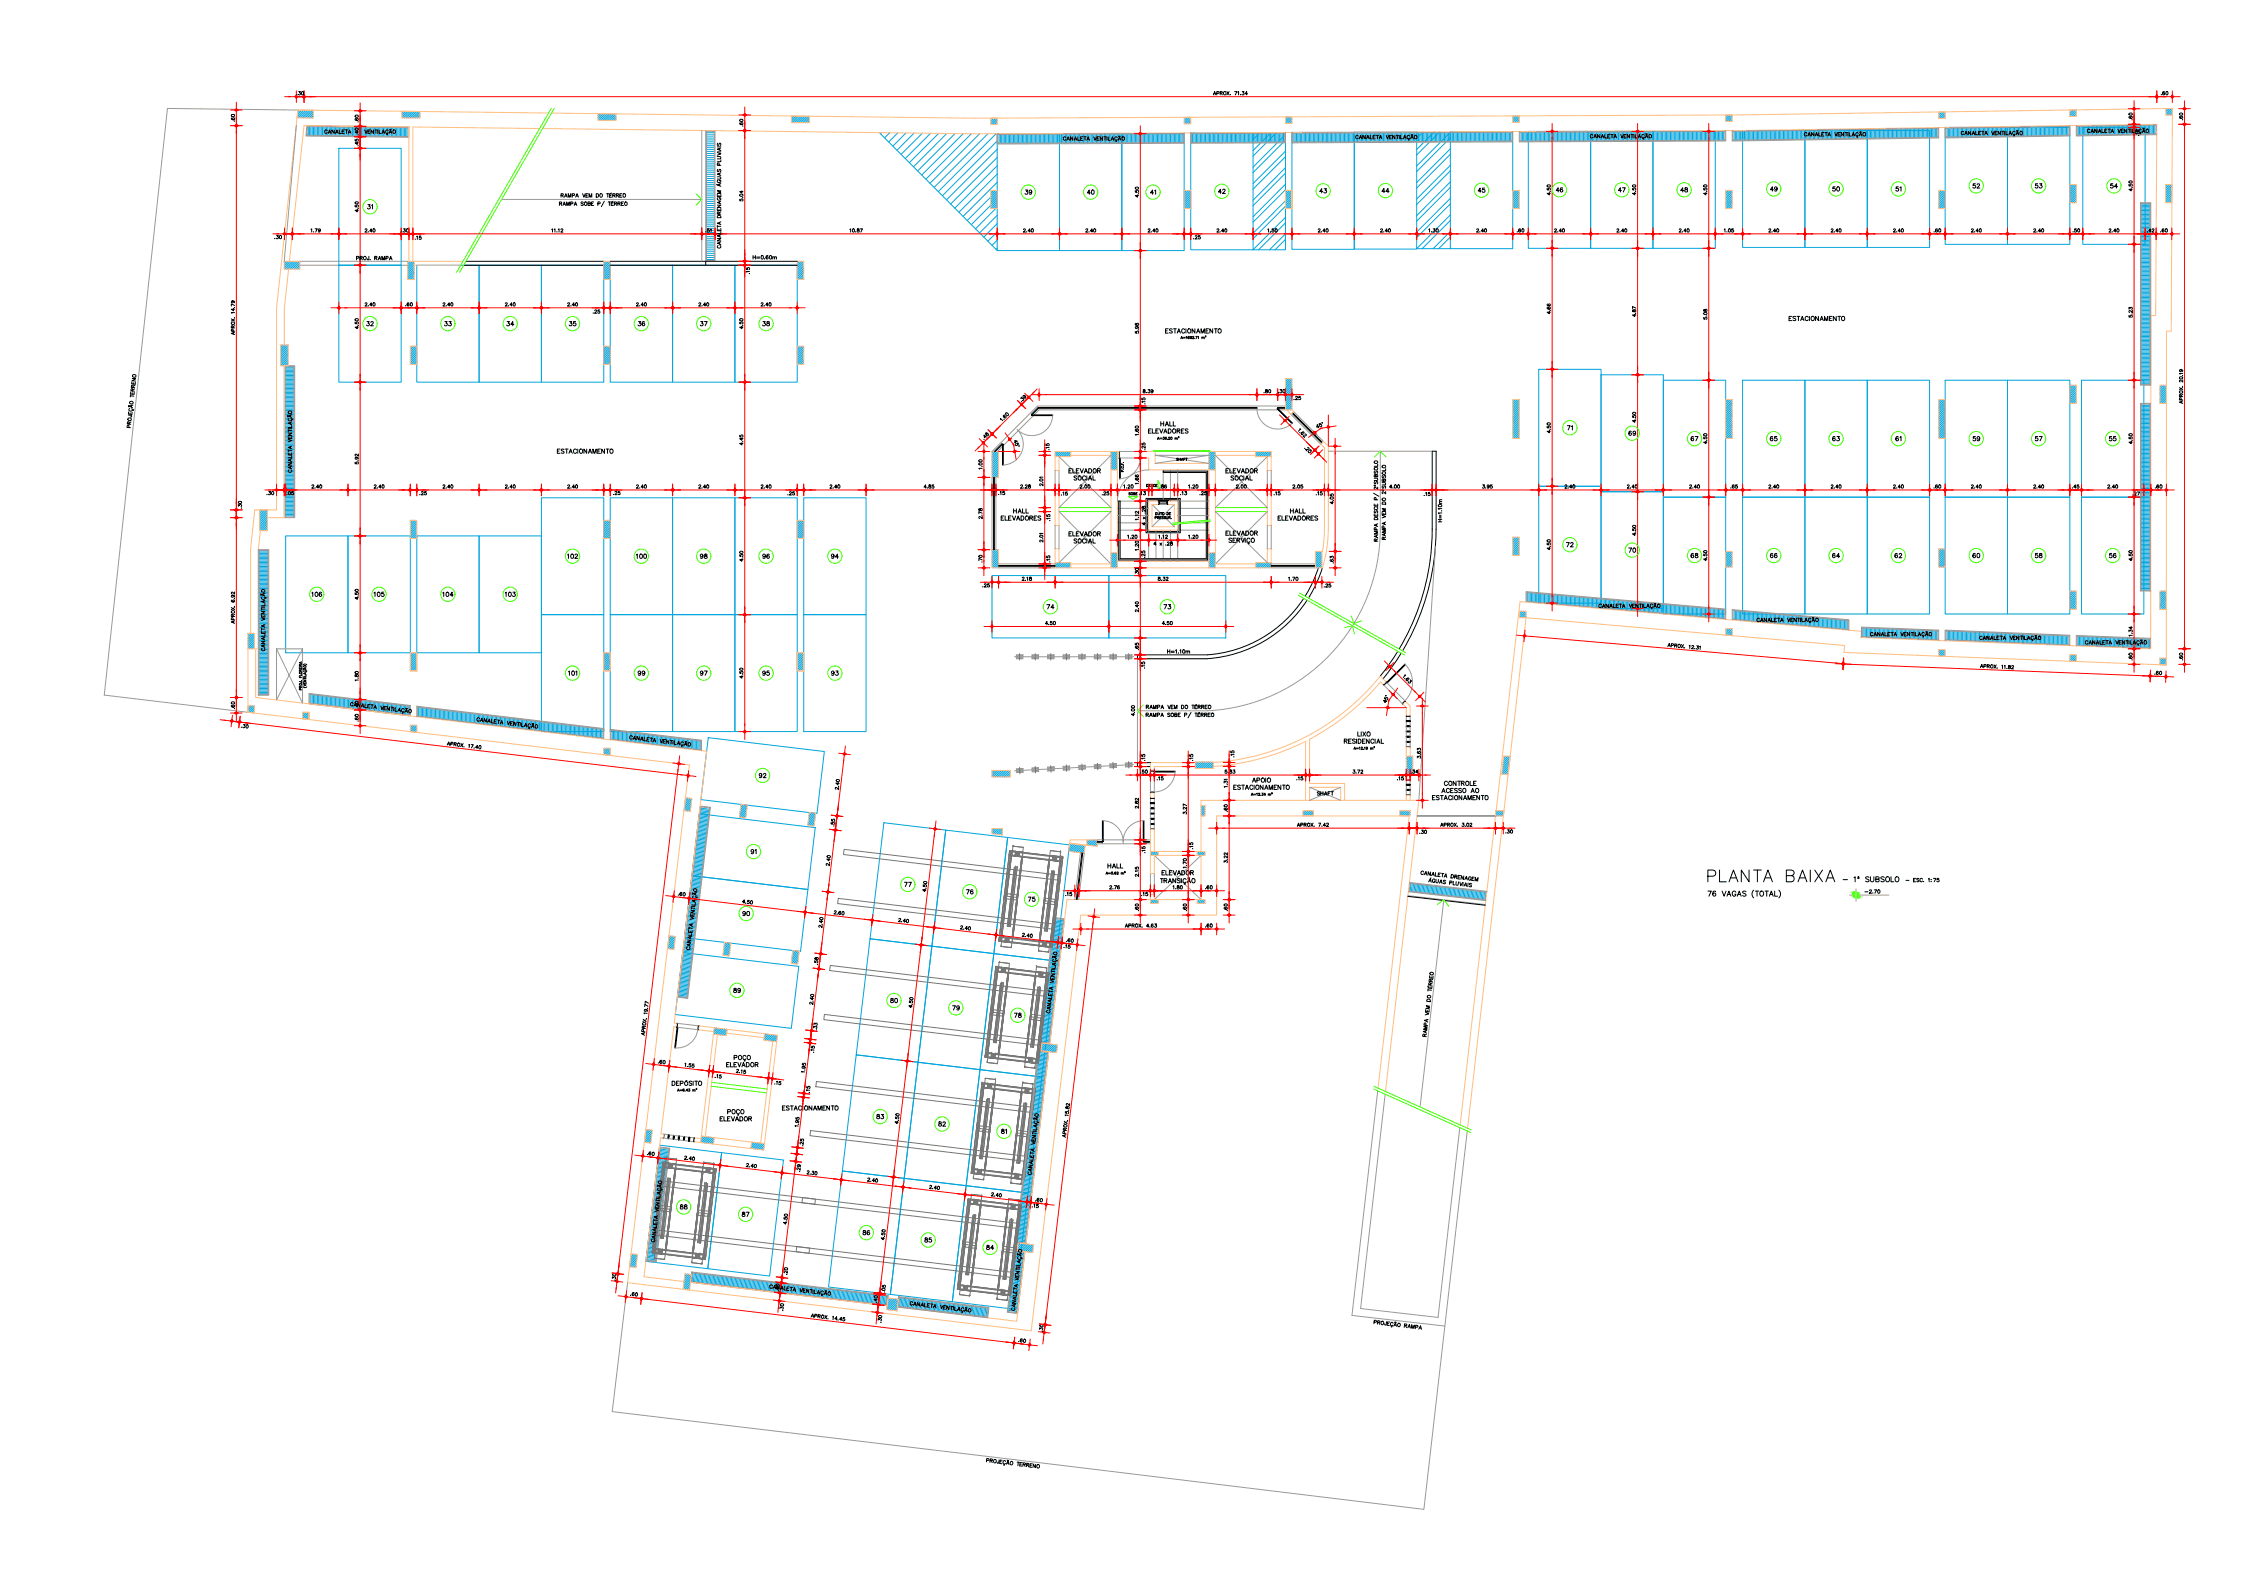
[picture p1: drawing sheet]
<svg xmlns="http://www.w3.org/2000/svg" width="1189mm" height="841mm" viewBox="0 0 1189 841" stroke-linecap="round" stroke-linejoin="round" font-family="sans-serif">
<defs><g id="words">
<text font-size="10.6" x="903" y="468">PLANTA BAIXA</text>
<g font-size="6.2">
<text x="974" y="468">- 1º SUBSOLO</text>
<text x="355" y="575">DEPÓSITO</text>
</g>
<g font-size="5.7" fill="#3fff00">
<text x="542" y="104">39</text>
<text x="574" y="104">40</text>
<text x="608" y="104">41</text>
<text x="644" y="104">42</text>
<text x="697" y="103">43</text>
<text x="781" y="103">45</text>
<text x="194" y="112">31</text>
<text x="861" y="294">70</text>
<text x="300" y="297">102</text>
<text x="336" y="297">100</text>
<text x="370" y="297">98</text>
<text x="403" y="297">96</text>
<text x="439" y="297">94</text>
<text x="894" y="296">68</text>
<text x="936" y="296">66</text>
<text x="969" y="296">64</text>
<text x="1002" y="296">62</text>
<text x="1043" y="296">60</text>
<text x="1076" y="296">58</text>
<text x="1115" y="296">56</text>
<text x="164" y="317">106</text>
<text x="197" y="317">105</text>
<text x="233" y="317">104</text>
<text x="266" y="317">103</text>
<text x="401" y="413">92</text>
<text x="397" y="453">91</text>
<text x="478" y="470">77</text>
<text x="387" y="526">89</text>
<text x="470" y="532">80</text>
<text x="463" y="593">83</text>
<text x="456" y="654">86</text>
</g>
<text font-size="5.7" x="616" y="177">ESTACIONAMENTO</text>
<g font-size="5.3" fill="#3fff00">
<text x="1043" y="101">52</text>
<text x="1076" y="101">53</text>
<text x="1116" y="101">54</text>
<text x="730" y="103">44</text>
<text x="822" y="103">46</text>
<text x="855" y="103">47</text>
<text x="888" y="103">48</text>
<text x="861" y="231">69</text>
<text x="894" y="234">67</text>
<text x="936" y="234">65</text>
<text x="969" y="234">63</text>
<text x="1002" y="234">61</text>
<text x="1043" y="234">59</text>
<text x="1076" y="234">57</text>
<text x="1115" y="234">55</text>
<text x="828" y="290">72</text>
<text x="553" y="323">74</text>
<text x="615" y="323">73</text>
<text x="392" y="485">90</text>
<text x="359" y="641">88</text>
<text x="392" y="645">87</text>
</g>
<g font-size="5.3">
<text x="296" y="105">RAMPA VEM DO TÉRREO</text>
<text x="936" y="102">49</text>
<text x="969" y="102">50</text>
<text x="1002" y="102">51</text>
<text x="193" y="174">32</text>
<text x="234" y="174">33</text>
<text x="267" y="174">34</text>
<text x="300" y="174">35</text>
<text x="337" y="174">36</text>
<text x="370" y="174">37</text>
<text x="403" y="174">38</text>
<text x="946" y="171">ESTACIONAMENTO</text>
<text x="828" y="229">71</text>
<text x="294" y="241">ESTACIONAMENTO</text>
<text x="300" y="358">101</text>
<text x="337" y="358">99</text>
<text x="370" y="358">97</text>
<text x="403" y="358">95</text>
<text x="439" y="358">93</text>
<text x="606" y="376">RAMPA VEM DO TÉRREO</text>
<text x="585" y="460">HALL</text>
<text x="510" y="474">76</text>
<text x="543" y="478">75</text>
<text x="503" y="536">79</text>
<text x="536" y="539">78</text>
<text x="496" y="597">82</text>
<text x="529" y="601">81</text>
<text x="488" y="658">85</text>
<text x="521" y="662">84</text>
</g>
<text font-size="5.3" fill="#f00" x="413" y="588">ESTACIONAMENTO</text>
<g font-size="4.9">
<text x="188" y="139">PROJ. RAMPA</text>
<text x="398" y="138">H=0.60m</text>
<text x="607" y="279" transform="rotate(-90 607 279)">4 x .28</text>
<text x="764" y="277" transform="rotate(-90 764 277)">H=1.10m</text>
<text x="617" y="347">H=1.10m</text>
<text x="696" y="422">SHAFT</text>
<text x="986" y="474">-2.70</text>
</g>
<text font-size="4.4" x="596" y="263">SOBE</text>
<text font-size="4" x="606" y="259">DESCE</text>
</g></defs>
<!-- layer: HACHURA -->
<g fill="none" stroke="#00a5dd" stroke-width=".53">
<path d="M158 58v1M159 58l-2 2M160 58l-3 3M161 58l-4 4M162 58l-4 4M163 58l-4 4M164 58l-4 4M165 58l-4 4M166 58l-4 4M166 59l-3 3M213 59h.1M214 59l-1 1"/>
<path d="M215 59l-2 2M216 59l-3 3M217 59l-4 3M218 59l-4 3M218 59l-3 3M219 59l-3 3M220 59l-3 3M221 59l-3 3M222 59l-3 3M1027 59l-1 1M1028 59l-2 2M1029 59l-3 3"/>
<path d="M1029 60l-3 3M1096 58l-1 1M1097 58l-2 2M1098 58l-3 3M1099 58l-4 4M1099 59l-3 3M1147 57l-1 1M1148 57l-2 2M1149 57l-3 3M1149 58l-3 3M1149 59l-2 2M1149 60l-1 1"/>
<path d="M162 70v2M163 67v5M164 67v5M165 67v5M166 67v5M166 60l-2 2M166 61l-2 1M166 62h-1M167 67v5M168 67v5M169 67v5M170 67v5"/>
<path d="M171 67v5M172 67v5M173 67v5M174 67v5M175 67v5M176 67v5M177 67v5M178 67v5M179 67v5M180 67v5M181 67v5M182 67v5"/>
<path d="M183 67v5M184 67v5M185 67v5M186 67v5M187 67v5M188 67v5M189 67v5M190 67v5M191 67v5M192 67v5M193 67v5M194 67v5"/>
<path d="M195 67v5M196 67v5M197 67v5M198 67v5M199 67v5M200 67v5M201 67v5M202 67v5M203 67v5M204 67v5M205 67v5M206 67v5"/>
<path d="M207 67v5M208 67v5M209 67v5M210 67v5M211 67v5M212 68v4M213 68v4M214 68v4M215 68v4M222 60l-2 2M222 61l-1 1M222 62h.1"/>
<path d="M316 60h.1M317 60l-1 1M318 60l-2 2M319 60l-3 3M320 60l-3 4M321 60l-3 4M322 60l-3 4M323 60l-3 4M324 60l-3 4M325 60l-3 4M326 60l-3 4M326 61l-2 3"/>
<path d="M326 62l-2 2M326 63l-1 1M374 70h4M374 71h4M374 72h4M374 74h4M374 75h4M374 76h4M374 77h4M374 78h4M374 79h4M419 61v1"/>
<path d="M420 61l-1 2M421 61l-2 3M422 61l-3 4M423 61l-4 4M424 61l-4 4M425 61l-4 4M426 61l-4 4M427 61l-4 4M428 61l-4 4M428 65h.1M428 62l-3 3M428 63l-2 2"/>
<path d="M428 64l-1 1M465 70l63 63M466 70v1M471 70l-3 3M475 70l-5 5M479 70l-7 7M484 70l-9 10M488 70l-11 12M492 70l-13 14M497 71l-16 15M501 71l-18 17M505 71l-19 19"/>
<path d="M510 71l-22 22M514 71l-24 24M518 71l-26 26M523 71l-29 28M525 62l-1 1M526 62l-2 2M527 62l-3 3M527 71l-31 30M528 66h-1M528 63l-4 3M528 64l-3 2M528 65l-2 1"/>
<path d="M528 75l-29 29M528 79l-27 27M529 71v5M530 71v5M531 71v5M532 71v5M533 71v5M534 71v5M535 71v5M536 71v5M537 71v5M538 71v5"/>
<path d="M539 71v5M540 71v5M541 71v5M542 71v5M543 71v5M544 71v5M545 71v5M546 71v5M547 71v5M548 71v5M549 71v5M550 71v5"/>
<path d="M551 71v5M552 71v5M553 71v5M554 71v5M555 71v5M556 71v5M557 71v5M558 71v5M559 71v5M560 71v5M561 71v5M562 71v5"/>
<path d="M563 71v5M564 71v5M565 71v5M566 71v5M567 71v5M568 71v5M569 71v5M570 71v5M571 71v5M572 71v5M573 71v5M574 71v5"/>
<path d="M575 71v5M576 71v5M577 71v5M578 71v5M579 71v5M580 71v5M581 71v5M582 71v5M583 71v5M584 71v5M585 71v5M586 71v5"/>
<path d="M587 71v5M588 71v5M589 71v5M590 71v5M591 71v5M592 71v5M593 71v5M594 71v5M595 71v5M596 71v5M597 71v4M598 71v4"/>
<path d="M599 71v4M600 71v4M601 71v4M602 71v4M603 71v4M604 71v4M605 71v4M606 71v4M607 71v4M608 71v4M609 71v4M610 71v4"/>
<path d="M611 71v4M612 71v4M613 71v4M614 71v4M615 71v4M616 71v4M617 71v4M618 71v4M619 71v4M620 71v4M621 71v4M622 71v4"/>
<path d="M623 71v4M624 71v4M625 71v4M627 62v1M628 62l-1 2M629 62l-2 3M630 62l-3 3M630 63l-2 2M630 64l-1 1M630 65h.1M631 71v4M632 71v4"/>
<path d="M633 71v4M634 71v4M635 71v4M636 71v4M637 71v4M638 71v4M639 71v4M640 71v4M641 71v4M642 71v4M643 71v4M644 71v4"/>
<path d="M645 71v4M646 71v4M647 71v4M648 71v4M649 71v4M650 71v4M651 71v4M652 71v4M653 71v4M654 71v4M655 71v4M656 71v4"/>
<path d="M657 71v4M658 71v4M659 71v4M660 71v4M661 71v4M662 71v4M663 71v4M664 70l-1 1M664 71v4M665 71v4M666 71v4M667 70l-4 4"/>
<path d="M667 71v4M668 71v4M669 71v4M670 71v4M671 71v4M672 71v4M673 70l-10 10M673 70v5M674 70v5M675 70v5M675 70l-12 13M676 70v5"/>
<path d="M677 70v5M678 70v5M679 70v5M680 71l-17 17M680 80l-17 17M680 74l-17 17M680 70v31M681 62l-1 1M682 62l-2 2M683 62l-3 3M684 62l-4 3M684 63l-3 2"/>
<path d="M684 64l-2 1M684 65h-1M685 70v5M686 70v5M687 70v5M688 70v5M689 70v5M690 70v5M691 70v5M692 70v5M693 70v5M694 70v5"/>
<path d="M695 70v5M696 70v5M697 70v5M698 70v5M699 70v5M700 70v5M701 70v5M702 70v5M703 70v5M704 70v5M705 70v5M706 70v5"/>
<path d="M707 70v5M708 70v5M709 70v5M710 70v5M711 70v5M712 70v5M713 70v5M714 70v5M715 70v5M716 70v5M717 70v5M718 70v5"/>
<path d="M719 70v5M720 70v5M721 70v5M722 70v5M723 70v5M724 70v5M725 70v5M726 70v5M727 70v5M728 70v5M729 70v5M730 70v5"/>
<path d="M731 70v5M732 70v5M733 70v5M734 70v5M735 70v5M736 70v5M737 70v5M738 70v5M739 70v5M740 70v5M741 70v5M742 70v5"/>
<path d="M743 70v5M744 70v5M745 70v5M746 70v5M747 70v5M748 70v5M749 70v5M750 70v5M750 70h.1M751 70v5M752 70v5M753 70v5"/>
<path d="M753 70l-3 3M754 70v5M755 70v5M756 70v5M757 70v5M758 70v5M759 70v5M759 70l-9 9M760 70v5M761 70v5M762 70v5M762 70l-12 12"/>
<path d="M763 70v5M764 70v5M765 70v5M766 70v5M767 70v5M767 70l-17 18M767 79l-17 18M767 73l-17 18M768 70v5M769 70v5M770 70v5M771 70v5"/>
<path d="M772 70v5M773 70v5M774 70v5M775 70v5M776 70v5M777 70v5M778 70v5M779 70v5M780 70v5M781 70v5M782 70v5M783 70v5"/>
<path d="M784 70v5M785 70v5M786 70v5M787 70v5M788 70v5M789 70v5M790 70v5M791 70v5M792 70v5M793 70v5M794 70v5M795 70v5"/>
<path d="M796 70v5M797 70v5M798 70v5M799 70v5M801 61l-1 1M802 61l-2 2M803 61l-3 3M804 61l-4 4M804 62l-3 3M804 63l-2 2M804 64l-1 1M805 70v5"/>
<path d="M806 70v5M807 70v5M808 70v5M809 70v5M810 70v5M811 70v5M812 70v5M813 70v5M814 70v5M815 70v5M816 70v5M817 70v5"/>
<path d="M818 70v5M819 70v5M820 70v5M821 70v5M822 70v5M823 70v5M824 70v5M825 70v5M826 70v5M827 70v5M828 70v5M829 70v5"/>
<path d="M830 70v5M831 70v5M832 70v5M833 70v5M834 70v5M835 70v5M836 70v5M837 70v5M838 70v5M839 70v4M840 70v4M841 70v4"/>
<path d="M842 70v4M843 70v4M844 70v4M845 70v4M846 70v4M847 70v4M848 70v4M849 70v4M850 70v4M851 70v4M852 70v4M853 70v4"/>
<path d="M854 70v4M855 70v4M856 70v4M857 70v4M858 70v4M859 70v4M860 70v4M861 70v4M862 70v4M863 70v4M864 70v4M865 70v4"/>
<path d="M866 70v4M867 70v4M868 70v4M869 70v4M870 70v4M871 70v4M872 70v4M873 70v4M874 70v4M875 70v4M876 70v4M877 70v4"/>
<path d="M878 70v4M879 70v4M880 70v4M881 70v4M882 70v4M883 70v4M884 70v4M885 70v4M886 70v4M887 70v4M888 70v4M889 70v4"/>
<path d="M890 70v4M891 70v4M892 70v4M893 70v4M894 70v4M895 70v4M896 70v4M897 70v4M898 70v4M899 70v4M900 70v4M901 70v4"/>
<path d="M902 70v4M903 70v4M904 70v4M905 70v4M906 70v4M907 70v4M908 70v4M909 70v4M910 70v4M911 70v4M912 70v4M913 61h.1"/>
<path d="M914 61l-1 1M915 61l-2 2M916 61l-3 3M916 61l-2 3M916 62l-1 2M916 63v1M917 69v5M918 69v5M919 69v5M920 69v5M921 69v5M922 69v5"/>
<path d="M923 69v5M924 69v5M925 69v5M926 69v5M927 69v5M928 69v5M929 69v5M930 69v5M931 69v5M932 69v5M933 69v5M934 69v5"/>
<path d="M935 69v5M936 69v5M937 69v5M938 69v5M939 69v5M940 69v5M941 69v5M942 69v5M943 69v5M944 69v5M945 69v5M946 69v5"/>
<path d="M947 69v5M948 69v5M949 69v5M950 69v5M951 69v5M952 69v5M953 69v5M954 69v5M955 69v5M956 69v5M957 69v5M958 69v5"/>
<path d="M959 69v5M960 69v5M961 69v4M962 69v4M963 69v4M964 69v4M965 69v4M966 69v4M967 69v4M968 69v4M969 69v4M970 69v4"/>
<path d="M971 69v4M972 69v4M973 69v4M974 69v4M975 69v4M976 69v4M977 69v4M978 69v4M979 69v4M980 69v4M981 69v4M982 69v4"/>
<path d="M983 68v5M984 68v5M985 68v5M986 68v5M987 68v5M988 68v5M989 68v5M990 68v5M991 68v5M992 68v5M993 68v5M994 68v5"/>
<path d="M995 68v5M996 68v5M997 68v5M998 68v5M999 68v5M1000 68v5M1001 68v5M1002 68v5M1003 68v5M1004 68v5M1005 68v5M1006 68v5"/>
<path d="M1007 68v5M1008 68v5M1009 68v5M1010 68v5M1011 68v5M1012 68v5M1013 68v5M1014 68v5M1015 68v5M1016 68v5M1017 68v5M1018 68v5"/>
<path d="M1019 68v5M1020 68v5M1021 68v5M1022 68v5M1023 68v5M1024 68v5M1025 68v5M1029 61l-2 2M1029 62l-1 1M1029 62v1M1030 68v5M1031 68v5"/>
<path d="M1032 68v5M1033 68v4M1034 68v4M1035 68v4M1036 68v4M1037 68v4M1038 68v4M1039 68v4M1040 68v4M1041 68v4M1042 68v4M1043 68v4"/>
<path d="M1044 68v4M1045 68v4M1046 68v4M1047 68v4M1048 68v4M1049 68v4M1050 68v4M1051 68v4M1052 68v4M1053 68v4M1054 67v5M1055 67v5"/>
<path d="M1056 67v5M1057 67v5M1058 67v5M1059 67v5M1060 67v5M1061 67v5M1062 67v5M1063 67v5M1064 67v5M1065 67v5M1066 67v5M1067 67v5"/>
<path d="M1068 67v5M1069 67v5M1070 67v5M1071 67v5M1072 67v5M1073 67v5M1074 67v5M1075 67v5M1076 67v5M1077 67v5M1078 67v5M1079 67v5"/>
<path d="M1080 67v5M1081 67v5M1082 67v5M1083 67v5M1084 67v5M1085 67v5M1086 67v5M1087 67v5M1088 67v5M1089 67v5M1090 67v5M1091 67v5"/>
<path d="M1092 67v5M1093 67v5M1094 67v5M1099 60l-2 2M1099 61l-1 1M1100 67v5M1100 67v4M1101 67v4M1102 67v4M1103 67v4M1104 67v4M1105 67v4"/>
<path d="M1106 67v4M1107 67v4M1108 67v4M1109 67v4M1110 67v4M1111 67v4M1112 67v4M1113 67v4M1114 67v4M1115 67v4M1116 67v4M1117 67v4"/>
<path d="M1118 67v4M1119 67v4M1120 66v5M1121 66v5M1122 66v5M1123 66v5M1124 66v5M1125 66v5M1126 66v5M1127 66v5M1128 66v5M1129 66v5"/>
<path d="M1130 66v5M1131 66v5M1132 66v5M1133 66v5M1134 66v5M1135 66v5M1136 66v5M1137 66v5M1138 66v5M1139 66v5M1140 66v5M1149 61h.1"/>
<path d="M374 80h4M374 81h4M374 82h4M374 83h4M374 84h4M374 86h4M374 87h4M374 88h4M374 89h4M374 90h4M374 91h4M374 92h4"/>
<path d="M374 93h4M374 94h4M374 96h4M374 97h4M374 98h4M374 99h4M374 100h4M528 83l-25 25M528 88l-23 22M528 92l-21 20M528 96l-18 18M680 89l-17 17"/>
<path d="M680 97l-17 18M680 83l-17 17M680 92l-17 17M767 87l-17 18M767 96l-17 18M767 82l-17 17M767 90l-17 18M767 99l-17 18M1095 98h.1M1096 98l-1 1M1097 98l-2 2M1098 98l-3 3"/>
<path d="M1099 98l-4 4M1099 99l-4 4M1146 98h.1M1147 98l-1 1M1148 98l-2 2M1149 98l-3 3M1149 98l-3 4M1149 99l-3 4M374 101h4M374 102h4M374 103h4M374 104h4"/>
<path d="M374 105h4M374 107h4M374 108h4M374 109h4M374 110h4M374 111h4M374 112h4M374 113h4M374 114h4M374 115h4M374 116h4M374 117h4"/>
<path d="M374 119h4M374 120h4M524 109l-10 10M525 101h-1M526 101l-2 1M527 101l-3 2M528 101l-16 16M528 110l-12 11M528 102l-4 3M528 103l-4 3M528 104l-4 3M528 105l-4 3"/>
<path d="M528 106l-4 3M528 107l-4 3M528 108l-3 2M528 109l-2 1M528 114l-10 9M528 118l-8 7M627 101h.1M628 101l-1 1M629 101l-2 2M630 101l-3 3M630 101l-3 4M630 102l-3 4"/>
<path d="M630 103l-3 4M630 104l-3 4M630 105l-3 4M630 106l-3 4M630 107l-3 3M630 108l-2 2M630 109l-1 1M630 110h.1M680 110v22h-17l17-17M680 106l-17 17M680 100l-17 18M680 109l-17 17"/>
<path d="M680 118l-14 14M680 101h.1M681 101l-1 1M682 101l-2 2M683 101l-3 3M684 101l-4 4M684 102l-4 4M684 103l-4 4M684 104l-4 4M684 105l-4 4M684 106l-4 4M684 107l-4 3"/>
<path d="M684 108l-3 2M684 109l-2 1M684 110h-1M767 105l-17 18M767 114l-17 18h17M767 108l-17 18M767 117l-15 15M801 101h-1M802 101l-2 1M803 101l-3 2M804 101l-4 3M804 102l-4 3"/>
<path d="M804 103l-4 3M804 104l-4 3M804 104l-4 4M804 105l-4 4M804 106l-4 4M804 107l-3 3M804 108l-2 2M804 109l-1 1M914 101h-1M914 101l-1 1M915 101l-2 2M916 101l-3 3"/>
<path d="M916 102l-3 3M916 103l-3 3M916 104l-3 3M916 105l-3 3M916 105l-3 4M916 106l-3 4M916 107l-2 3M916 108l-1 2M916 109v1M1026 101h.1M1027 101l-1 1M1028 101l-2 2"/>
<path d="M1029 101l-3 3M1029 102l-3 3M1029 103l-3 3M1029 104l-3 3M1029 105l-3 3M1029 106l-3 3M1029 107l-3 3M1029 108l-2 2M1029 109l-1 1M1099 100l-4 4M1099 101l-4 4M1099 102l-4 4"/>
<path d="M1099 103l-4 4M1099 104l-4 3M1099 105l-3 2M1099 106l-2 1M1099 107h-1M1133 111h5M1133 112h5M1133 114h5M1133 120h5M1133 108h5M1133 109h5M1133 110h5"/>
<path d="M1133 113h5M1133 115h5M1133 116h5M1133 117h5M1133 118h5M1133 119h5M1149 100l-3 4M1149 101l-3 4M1149 102l-3 4M1149 103l-3 4M1149 104l-3 3M1149 105l-2 2"/>
<path d="M1149 106l-1 1M1149 107h.1M151 138l-1 1M152 138l-2 2M153 138l-3 3M154 138l-4 4M155 138l-4 4M156 138l-4 4M157 138l-4 4M158 138l-4 4M159 138l-5 4M159 139l-4 3"/>
<path d="M216 138v1M217 138l-1 2M218 138l-2 3M219 138l-3 4M219 139l-3 4M320 138l-1 1M321 138l-2 2M322 138l-3 3M323 138l-4 4M323 139l-4 4M374 121h4M374 122h4"/>
<path d="M374 123h4M374 124h4M374 125h4M374 126h4M374 127h4M374 128h4M374 130h4M374 131h4M374 132h4M374 133h4M374 134h4M374 135h4"/>
<path d="M374 136h4M374 137h4M422 138v1M423 138l-1 2M424 138l-2 3M425 138l-3 4M425 139l-3 4M528 123l-5 5M528 127l-3 3M528 131l-1 1M680 124l-8 8M680 127l-5 5"/>
<path d="M767 122l-9 10M767 131v1M767 125l-6 7M1133 123h5M1133 131h5M1133 134h5M1133 136h5M1133 121h5M1133 122h5M1133 124h5M1133 125h5M1133 126h5"/>
<path d="M1133 127h5M1133 128h5M1133 129h5M1133 130h5M1133 132h5M1133 133h5M1133 135h5M1133 137h5M1133 138h5M1133 139h5M1133 140h5M159 140l-3 2"/>
<path d="M159 141l-2 1M159 142h-1M219 140l-3 4M219 141l-3 4M219 142l-3 4M219 143l-3 4M219 144l-3 3M219 145l-3 3M219 146l-2 2M219 147l-1 1M323 140l-4 4M323 141l-4 4"/>
<path d="M323 142l-4 4M323 143l-4 4M323 144l-4 4M323 145l-3 3M323 146l-2 2M323 147l-1 1M425 140l-3 4M425 141l-3 3M425 142l-3 3M425 143l-3 3M425 144l-3 3M425 145l-3 3"/>
<path d="M425 146l-2 2M425 147l-1 1M425 148h.1M1133 141h5M1133 142h5M1133 143h5M1133 144h5M1133 145h5M1133 146h5M1133 147h5M1133 148h5M1133 149h5"/>
<path d="M1133 150h5M1133 151h5M1133 152h5M1133 153h5M1133 154h5M1133 155h5M1133 156h5M1133 157h5M1133 158h5M1133 159h5M1133 160h5M1133 161h5"/>
<path d="M1133 162h5M1133 163h5M1133 164h5M1133 165h5M1133 166h5M1133 167h5M1133 168h5M1133 169h5M1133 170h5M1133 171h5M1133 172h5M1133 173h5"/>
<path d="M1133 174h5M1133 175h5M1133 176h5M1133 177h5M1133 178h5M1133 179h5M149 182l-1 1M150 182l-2 2M151 182l-3 3M151 195h4M151 196h4M151 197h4"/>
<path d="M151 198h4M151 199h4M151 200h4M152 182l-4 4M152 183l-4 4M152 184l-4 4M152 184l-4 5M152 185l-4 5M152 186l-4 5M152 187l-4 5M152 188l-4 4M152 189l-4 4"/>
<path d="M152 190l-3 3M152 191l-2 2M152 192l-1 1M152 193h.1M218 183l-1 1M219 183l-2 2M220 183l-3 3M221 184l-4 3M221 184l-4 4M221 185l-4 4M221 186l-4 4M221 187l-4 4"/>
<path d="M221 188l-4 4M221 189l-4 4M221 190l-3 3M221 191l-2 2M221 192l-1 1M320 183l-1 1M321 183l-2 2M322 183l-3 3M323 183l-4 4M323 184l-4 4M323 185l-4 4M323 186l-4 4"/>
<path d="M323 187l-4 4M323 188l-4 3M323 189l-4 3M323 190l-3 3M323 191l-2 2M323 192l-1 1M422 183h.1M423 183l-1 1M424 183l-2 2M425 183l-3 3M425 186l-3 3M425 184l-3 3"/>
<path d="M425 185l-3 3M425 187l-3 3M425 188l-3 3M425 189l-3 3M425 190l-3 3M425 191l-2 2M425 192l-1 1M425 193h.1M1133 195h5M1133 196h5M1133 197h5M1133 198h5"/>
<path d="M1133 199h5M1133 200h5M1133 180h5M1133 181h5M1133 182h5M1133 183h5M1133 184h5M1133 185h5M1133 186h5M1133 187h5M1133 188h5M1133 189h5"/>
<path d="M1133 190h5M1133 191h5M1133 192h5M1133 193h5M1133 194h5M151 201h4M151 202h4M151 203h4M151 204h4M151 205h4M151 206h4M151 207h4"/>
<path d="M151 208h4M151 209h4M151 210h4M151 211h4M151 212h4M151 213h4M151 214h4M151 215h4M151 216h4M151 217h4M151 218h4M151 219h4"/>
<path d="M151 220h4M681 200l-1 1M682 200l-2 2M683 200l-3 3M684 200l-4 4M684 201l-4 4M684 202l-4 4M684 203l-4 4M684 204l-4 4M684 205l-4 4M684 206l-4 4M684 207l-4 4"/>
<path d="M684 208l-4 4M684 209l-4 4M684 210l-4 4M684 211l-4 4M684 212l-4 4M684 213l-4 3M684 214l-3 3M684 215l-2 2M684 216l-1 1M801 211l-1 1M802 211l-2 2M803 211l-3 3"/>
<path d="M804 211l-4 4M804 212l-4 4M804 213l-4 4M804 214l-4 4M804 215l-4 4M804 216l-4 4M804 217l-4 4M804 218l-4 4M804 219l-4 4M914 211l-1 1M915 211l-2 2M916 211l-3 3"/>
<path d="M916 211l-3 4M916 212l-3 4M916 213l-3 4M916 214l-3 4M916 215l-3 4M916 216l-3 4M916 217l-3 4M916 218l-3 4M916 219l-3 4M1026 211v1M1027 211l-1 2M1028 211l-2 3"/>
<path d="M1029 211l-3 4M1029 212l-3 4M1029 213l-3 4M1029 214l-3 4M1029 215l-3 4M1029 216l-3 4M1029 217l-3 4M1029 218l-3 4M1029 219l-3 4M1096 204l-1 1M1097 204l-2 2M1098 204l-3 3"/>
<path d="M1099 204l-4 4M1099 205l-4 4M1099 206l-4 4M1099 207l-4 4M1099 208l-4 4M1099 209l-4 4M1099 210l-4 3M1099 211l-3 2M1099 212l-2 1M1099 213h-1M1133 201h5M1133 202h5"/>
<path d="M1133 203h5M1133 214h5M1133 215h5M1133 216h5M1133 217h5M1133 218h5M1133 219h5M1133 220h5M1144 204l-1 1M1145 204l-2 2M1146 204l-3 3M1146 204l-3 4"/>
<path d="M1146 205l-3 4M1146 206l-3 4M1146 207l-3 4M1146 208l-3 3M1146 209l-3 3M1146 210l-3 3M1146 211l-2 2M1146 212l-1 1M1146 213h.1M151 221h4M151 222h4M151 223h4"/>
<path d="M151 224h4M151 225h4M151 226h4M151 227h4M151 228h4M151 229h4M151 230h4M151 231h4M151 232h4M151 233h4M151 234h4M151 235h4"/>
<path d="M151 236h4M151 237h4M151 238h4M151 239h4M151 240h4M526 239l-1 1M527 239l-2 2M528 239l-3 3M528 239l-3 4M558 239h.1M559 239l-1 1M560 239l-2 2"/>
<path d="M561 239l-2 3M562 239l-3 3M563 239l-3 3M564 239l-3 3M565 239l-3 3M566 239l-3 3M567 239l-3 3M588 239h.1M589 239l-1 1M590 239l-2 2M591 239l-3 3M591 240l-3 3"/>
<path d="M640 239h.1M641 239l-1 1M642 239l-2 2M643 239l-3 3M643 240l-3 3M665 239l-1 1M666 239l-2 2M667 239l-3 3M668 239l-3 3M669 239l-3 3M670 239l-3 3M671 239l-3 3"/>
<path d="M672 239l-3 3M673 239l-3 3M804 220l-4 4M804 221l-4 3M804 222l-4 3M804 223l-4 3M804 224l-4 3M804 225l-4 3M804 226l-4 3M804 227l-4 3M804 228l-4 3M804 229l-3 3"/>
<path d="M804 230l-2 2M804 231l-1 1M804 232h.1M916 220l-3 4M916 221l-3 4M916 222l-3 4M916 223l-3 3M916 224l-3 3M916 225l-3 3M916 226l-3 3M916 227l-3 3M916 228l-3 3"/>
<path d="M916 229l-3 3M916 230l-2 2M916 231l-1 1M916 232h.1M1029 220l-3 4M1029 221l-3 4M1029 222l-3 4M1029 223l-3 4M1029 224l-3 3M1029 225l-3 3M1029 226l-3 3M1029 227l-3 3"/>
<path d="M1029 228l-3 3M1029 229l-3 3M1029 230l-2 2M1029 231l-1 1M1029 232h.1M1133 221h5M1133 222h5M1133 223h5M1133 224h5M1133 225h5M1133 226h5M1133 227h5"/>
<path d="M1133 228h5M1133 229h5M1133 230h5M1133 231h5M1133 232h5M1133 233h5M1133 234h5M1133 235h5M1133 236h5M1133 237h5M1133 238h5M1133 239h5"/>
<path d="M1133 240h5M151 241h4M151 242h4M151 243h4M151 244h4M151 245h4M151 246h4M151 247h4M151 248h4M151 249h4M151 250h4M151 251h4"/>
<path d="M151 252h4M151 253h4M151 254h4M151 255h4M151 256h4M151 257h4M151 258h4M151 259h4M151 260h4M528 240l-3 4M528 241l-3 3M528 242l-3 3"/>
<path d="M528 243l-3 3M528 244l-3 3M528 245l-3 3M528 246l-3 3M528 247l-3 3M528 248l-3 3M528 249l-3 3M528 250l-2 3M528 251l-1 2M528 252v1M567 240l-2 2M567 241l-1 1"/>
<path d="M591 241l-3 3M591 242l-3 3M591 243l-3 3M591 244l-3 3M591 245l-3 3M591 246l-3 3M591 247l-2 2M591 248l-1 1M643 241l-3 3M643 242l-3 3M643 243l-3 3M643 244l-3 3"/>
<path d="M643 244l-3 4M643 245l-3 4M643 246l-2 3M643 247l-1 2M643 248v1M673 240l-2 2M673 241l-1 1M1133 241h5M1133 242h5M1133 243h5M1133 244h5M1133 245h5"/>
<path d="M1133 246h5M1133 247h5M1133 248h5M1133 249h5M1133 250h5M1133 251h5M1133 252h5M1133 253h5M1133 254h5M1133 255h5M1133 256h5M1133 257h5"/>
<path d="M1133 258h5M1133 259h5M1133 260h5M138 270l-1 1M139 270l-2 1M140 270l-3 2M141 270l-4 3M141 270l-4 4M141 271l-4 4M141 272l-4 4M141 273l-4 4M141 274l-4 4"/>
<path d="M141 275l-4 4M141 276l-4 4M141 277l-3 4M141 278l-2 3M141 279l-1 2M141 280v1M151 261h4M151 262h4M151 263h4M151 264h4M151 265h4M151 266h4"/>
<path d="M151 267h4M151 268h4M151 269h4M151 270h4M151 271h4M151 272h4M151 273h4M217 275h.1M218 275l-1 1M219 275l-2 2M220 275l-3 3M221 276l-4 3"/>
<path d="M221 277l-4 3M221 278l-4 3M221 279l-4 3M221 280l-4 3M320 275l-1 1M321 275l-2 2M322 275l-3 3M323 279l-4 4M323 275l-4 4M323 276l-4 4M323 277l-4 4M323 278l-4 4"/>
<path d="M422 275v1M423 275l-1 2M424 275l-2 3M425 275l-3 4M425 276l-3 4M425 277l-3 4M425 278l-3 3M425 279l-3 3M425 280l-3 3M1133 261h5M1133 262h5M1133 263h5"/>
<path d="M1133 264h5M1133 265h5M1133 266h5M1133 267h5M1133 268h5M1133 269h5M1133 270h5M1133 271h5M1133 272h5M1133 273h5M1133 274h5M1133 275h5"/>
<path d="M1133 276h5M1133 277h5M1133 278h5M1133 279h5M1133 280h5M137 291h5M137 292h5M137 293h5M137 294h5M137 295h5M137 296h5M137 297h5"/>
<path d="M137 298h5M137 299h5M137 300h5M221 281l-4 3M221 282l-4 3M221 283l-3 2M221 284l-2 1M221 285h-1M323 280l-4 4M323 281l-4 4M323 282l-3 3M323 283l-2 2"/>
<path d="M323 284l-1 1M425 281l-3 3M425 282l-3 3M425 283l-2 2M425 284l-1 1M525 291h.1M526 291l-1 1M527 291l-2 2M528 291l-3 3M528 292l-3 3M528 293l-3 3M528 293l-3 4"/>
<path d="M528 294l-3 4M528 295l-3 4M528 296l-3 4M528 297l-3 3M528 298l-2 2M528 299l-1 1M559 298h-1M560 298l-2 1M561 298l-3 2M562 298l-3 2M563 298l-3 2M564 298l-3 2"/>
<path d="M565 298l-3 2M566 298l-3 2M567 298l-3 2M567 299l-2 1M567 300h-1M588 292v1M589 292l-1 2M590 292l-2 3M591 293l-3 4M591 292l-3 4M591 294l-3 4M591 295l-3 4"/>
<path d="M591 296l-3 4M591 297l-3 3M591 298l-2 2M591 299l-1 1M640 292v1M641 292l-1 2M642 292l-2 3M643 292l-3 3M643 293l-3 3M643 294l-3 3M643 295l-3 3M643 296l-3 3"/>
<path d="M643 297l-3 3M643 298l-2 2M643 299l-1 1M643 300h.1M665 298h-1M666 298l-2 1M667 298l-3 2M668 298l-3 2M669 298l-3 2M670 298l-3 2M671 298l-3 2M672 298l-3 2"/>
<path d="M673 298l-3 2M673 298l-2 2M673 299l-1 1M696 292h.1M697 292l-1 1M698 292l-2 2M699 292l-3 3M699 292l-3 4M699 293l-3 4M699 294l-3 4M699 295l-3 4M699 296l-3 4"/>
<path d="M699 297l-3 3M699 298l-2 2M699 299l-1 1M801 284l-1 1M802 284l-2 2M803 284l-3 3M804 284l-4 4M804 285l-4 4M804 286l-4 4M804 287l-4 4M804 288l-4 4M804 289l-4 4"/>
<path d="M804 290l-4 3M804 291l-3 3M804 292l-2 2M804 293l-1 1M914 292l-1 1M915 292l-2 2M916 292l-3 3M916 293l-3 3M916 294l-3 3M916 295l-3 3M916 296l-3 3M916 297l-3 3"/>
<path d="M916 298l-2 2M916 299l-1 1M916 300h.1M1026 290v1M1027 290l-1 2M1028 290l-2 3M1029 290l-3 4M1029 291l-3 4M1029 292l-3 3M1029 293l-3 3M1029 294l-3 3M1029 295l-3 3"/>
<path d="M1029 296l-3 3M1029 297l-3 3M1029 298l-2 2M1029 299l-1 1M1029 300h.1M1133 299h5M1133 300h5M1133 291h5M1133 292h5M1133 293h5M1133 294h5M1133 295h5"/>
<path d="M1133 296h5M1133 297h5M1133 298h5M1133 281h5M1133 282h5M1133 283h5M1133 284h5M1133 285h5M1133 286h5M1133 287h5M1133 288h5M1133 289h5"/>
<path d="M1133 290h5M137 301h5M137 302h5M137 303h5M137 304h5M137 305h5M137 306h5M137 307h5M137 308h5M137 309h5M137 310h5M137 311h5"/>
<path d="M137 312h5M137 313h5M137 314h5M137 315h5M137 316h5M137 317h5M137 318h5M137 319h5M137 320h5M528 300h.1M591 300h.1M699 300h.1"/>
<path d="M808 313v5M809 313v5M810 314v4M811 314v4M812 314v4M813 314v5M814 314v5M815 314v5M816 314v5M817 314v5M818 314v5M819 314v5"/>
<path d="M820 314v5M821 314v5M821 315v4M822 315v4M823 315v4M824 315v4M825 315v5M826 315v5M827 315v5M828 315v5M829 315v5M830 315v5"/>
<path d="M831 315v5M832 315v5M832 316v4M833 316v4M834 316v4M835 316v4M836 316v5M837 316v5M838 316v5M839 316v5M840 316v5M841 316v5"/>
<path d="M842 316v5M843 316v5M844 317v4M845 317v4M846 317v4M847 317v4M847 317v5M848 317v5M849 317v5M850 317v5M851 317v5M852 317v5"/>
<path d="M853 317v5M854 317v5M855 318v4M856 318v4M857 318v4M858 318v4M859 318v5M860 318v5M861 318v5M862 318v5M863 318v5M864 318v5"/>
<path d="M865 318v5M866 318v5M867 319v4M868 319v4M869 319v4M870 319v5M871 319v5M872 319v5M873 319v5M874 319v5M875 319v5M876 319v5"/>
<path d="M877 319v5M878 319v5M878 320v4M879 320v4M880 320v4M881 320v4M882 320v5M883 320v5M884 320v5M1096 313l-1 1M1097 313l-2 2M1098 313l-3 3"/>
<path d="M1099 313l-4 3M1099 314l-4 3M1099 315l-4 3M1099 316l-4 3M1099 317l-4 3M1099 318l-4 3M1099 319l-4 3M1099 320l-3 2M1133 301h5M1133 302h5M1133 303h5M1133 304h5"/>
<path d="M1133 305h5M1133 306h5M1133 307h5M1133 308h5M1133 309h5M1133 310h5M1133 311h5M1133 312h5M1144 313l-1 1M1145 313l-2 1M1146 313l-3 2M1146 313l-3 3"/>
<path d="M1146 314l-3 3M1146 315l-3 3M1146 316l-3 3M1146 317l-3 3M1146 318l-3 3M1146 319l-3 3M1146 320l-2 2M131 335h.1M132 335l-1 1M133 335l-2 2M134 335l-3 3M135 335l-4 4"/>
<path d="M135 336l-4 4M135 337l-4 4M135 338l-4 4M135 339l-4 4M137 321h5M137 322h5M137 323h5M137 324h5M137 325h5M137 326h5M137 327h5M137 328h5"/>
<path d="M137 329h5M137 330h5M137 331h5M137 332h5M137 333h5M137 334h5M137 335h5M137 336h5M137 337h5M137 338h5M137 339h5M804 323v1"/>
<path d="M805 323l-1 2M806 323l-2 3M807 323l-3 3M807 324l-2 3M807 325l-1 2M807 326v1M885 320v5M886 320v5M887 320v5M888 320v5M889 320v5M889 321v4"/>
<path d="M890 321v4M891 321v4M892 321v4M893 321v5M894 321v5M895 321v5M896 321v5M897 321v5M898 321v5M899 321v5M900 321v5M901 322v4"/>
<path d="M902 322v4M903 322v4M904 322v4M904 322v5M905 322v5M906 322v5M907 322v5M908 322v5M909 322v5M910 322v5M911 322v5M912 322v5"/>
<path d="M914 332l-1 1M915 332l-2 2M916 332l-3 3M916 333l-3 3M916 334l-2 2M916 334l-1 2M916 335v1M917 323v5M918 323v5M919 323v5M920 323v5M921 323v5"/>
<path d="M922 323v5M923 323v5M924 323v5M924 324v4M925 324v4M926 324v4M927 324v4M928 324v5M929 324v5M930 324v5M931 324v5M932 324v5"/>
<path d="M933 324v5M934 324v5M935 324v5M936 325v4M937 325v4M938 325v4M939 325v4M939 325v5M940 325v5M941 325v5M942 325v5M943 325v5"/>
<path d="M944 325v5M945 325v5M946 325v5M947 326v4M948 326v4M949 326v4M950 326v4M951 326v5M952 326v5M953 326v5M954 326v5M955 326v5"/>
<path d="M956 326v5M957 326v5M958 326v5M959 327v4M960 327v4M961 327v4M962 327v5M963 327v5M964 327v5M965 327v5M966 327v5M967 327v5"/>
<path d="M968 327v5M969 327v5M970 327v5M970 328v4M971 328v4M972 328v4M973 328v4M974 328v5M975 328v5M976 328v5M977 328v5M986 332v5"/>
<path d="M987 332v5M988 332v5M989 332v5M990 332v5M991 332v5M992 332v5M993 332v5M994 332v5M995 333v4M996 333v4M997 333v4M998 333v4"/>
<path d="M999 333v4M1000 333v4M1001 333v4M1002 333v4M1003 333v4M1003 333v5M1004 333v5M1005 333v5M1006 333v5M1007 333v5M1008 333v5M1009 333v5"/>
<path d="M1010 333v5M1011 333v5M1012 333v5M1013 333v5M1014 333v5M1015 333v5M1016 333v5M1017 333v5M1018 333v5M1019 333v5M1020 333v5M1021 334v4"/>
<path d="M1022 334v4M1023 334v4M1024 334v4M1025 334v4M1030 334v4M1031 334v4M1032 334v4M1033 334v5M1034 334v5M1035 334v5M1036 334v5M1037 334v5"/>
<path d="M1038 334v5M1039 334v5M1040 334v5M1041 334v5M1042 334v5M1043 334v5M1044 334v5M1045 334v5M1046 334v5M1047 334v5M1048 334v5M1049 335v4"/>
<path d="M1050 335v4M1051 335v4M1052 335v4M1053 335v4M1054 335v4M1055 335v4M1056 335v4M1057 335v5M1058 335v5M1059 335v5M1060 335v5M1061 335v5"/>
<path d="M1062 335v5M1063 335v5M1064 335v5M1065 335v5M1066 335v5M1067 335v5M1068 335v5M1069 335v5M1070 335v5M1071 335v5M1072 335v5M1073 335v5"/>
<path d="M1073 336v4M1074 336v4M1075 336v4M1076 336v4M1077 336v4M1078 336v4M1079 336v4M1080 336v4M1081 336v4M1082 336v5M1083 336v5M1084 336v5"/>
<path d="M1085 336v5M1086 336v5M1087 336v5M1088 336v5M1089 336v5M1090 336v5M1091 336v5M1092 336v5M1093 336v5M1094 336v5M1099 321l-2 1M1099 322h-1"/>
<path d="M1100 337v4M1101 337v4M1102 337v4M1103 337v4M1104 337v4M1105 337v4M1106 337v5M1107 337v5M1108 337v5M1109 337v5M1110 337v5M1111 337v5"/>
<path d="M1112 337v5M1113 337v5M1114 337v5M1115 337v5M1116 337v5M1117 337v5M1118 337v5M1119 337v5M1120 337v5M1121 337v5M1122 337v5M1123 337v5"/>
<path d="M1124 338v4M1125 338v4M1126 338v4M1127 338v4M1128 338v4M1129 338v4M1130 338v4M1131 338v4M1132 338v5M1133 338v5M1134 338v5M1135 338v5"/>
<path d="M1136 338v5M1137 338v5M1146 321l-1 1M1146 322h.1M135 340l-3 3M135 341l-2 2M135 342l-1 1M137 340h5M137 341h5M137 342h5M137 343h5M137 344h5"/>
<path d="M137 345h5M137 346h5M137 347h5M137 348h5M137 349h5M137 350h5M137 351h5M137 352h5M137 353h5M137 354h5M137 355h5M137 356h5"/>
<path d="M137 357h5M137 358h5M137 359h5M217 345h.1M218 345l-1 1M219 345l-2 2M220 345l-3 3M221 347l-4 3M221 346l-4 3M221 348l-4 3M221 349l-4 3M221 350l-4 3"/>
<path d="M221 351l-4 3M221 352l-4 3M221 353l-3 2M221 354l-2 1M221 354l-1 1M320 345l-1 1M321 345l-2 2M322 345l-3 3M323 345l-4 4M323 346l-4 4M323 347l-4 4M323 348l-4 4"/>
<path d="M323 349l-4 4M323 350l-4 4M323 351l-4 4M323 352l-3 3M323 353l-2 2M323 354l-1 1M422 345v1M423 345l-1 2M424 345l-2 3M425 345l-3 3M425 346l-3 3M425 347l-3 3"/>
<path d="M425 348l-3 3M425 349l-3 3M425 350l-3 3M425 351l-3 3M425 352l-3 3M425 353l-2 2M425 354l-1 1M425 355h.1M1026 344h.1M1027 344l-1 1M1028 344l-2 2M1029 344l-3 3"/>
<path d="M1029 345l-2 2M1029 346l-1 1M1029 347h.1M1096 346l-1 1M1097 346l-2 2M1098 346l-3 3M1099 347l-3 3M1099 348l-3 2M1099 349l-2 1M1099 350h-1M1143 348h.1M1144 348l-1 1"/>
<path d="M1145 348l-2 2M1146 348l-3 3M1146 349l-3 3M1146 350l-2 2M1146 351l-1 1M1146 352h.1M132 373l-1 1M133 373l-2 2M134 373l-3 3M135 373l-4 4M135 374l-3 3M135 375l-2 2"/>
<path d="M135 376l-1 1M137 360h5M137 361h5M137 362h5M137 363h5M137 364h5M137 365h5M137 366h5M137 367h5M160 377h.1M161 377l-1 1M162 377l-2 2"/>
<path d="M163 377l-3 3M163 378l-2 2M163 379l-1 1M164 367v5M165 367v5M166 367v5M167 368v4M168 368v4M169 368v4M169 368v5M170 368v5M171 368v5"/>
<path d="M172 368v5M173 368v5M174 368v5M175 369v4M176 369v4M177 369v4M178 369v5M179 369v5M180 369v5M181 369v5M182 369v5M183 370v4"/>
<path d="M184 370v4M185 370v4M186 370v5M187 370v5M188 370v5M189 370v5M190 370v5M191 370v5M191 371v4M192 371v4M193 371v4M194 371v5"/>
<path d="M195 371v5M196 371v5M197 371v5M198 371v5M199 371v5M200 371v5M200 372v4M201 372v4M202 372v4M202 372v5M203 372v5M204 372v5"/>
<path d="M205 372v5M206 372v5M207 372v5M208 372v5M208 373v4M209 373v4M210 373v4M211 373v4M211 373v5M212 373v5M213 373v5M214 373v5"/>
<path d="M215 373v5M216 373v5M221 374v5M222 374v5M223 374v5M224 374v5M225 375v4M226 375v4M227 375v4M228 375v5M229 375v5M230 375v5"/>
<path d="M231 375v5M232 375v5M233 375v5M234 376v4M235 376v4M236 376v5M237 376v5M238 376v5M239 376v5M240 376v5M241 376v5M242 377v4"/>
<path d="M243 377v4M244 377v4M244 377v5M245 377v5M246 377v5M247 377v5M248 377v5M249 377v5M250 377v5M250 378v4M251 378v4M252 378v4"/>
<path d="M253 378v5M254 378v5M255 378v5M256 378v5M257 378v5M258 378v5M259 379v4M260 379v4M261 379v4M261 379v5M262 379v5M263 379v5"/>
<path d="M264 379v5M265 379v5M266 379v5M267 380v4M268 380v4M269 380v4M270 380v5M271 380v5M163 380v1M217 384h.1M218 384l-1 1M219 384l-2 2"/>
<path d="M220 384l-3 3M221 386l-2 1M221 384l-3 3M221 385l-2 2M221 387h-1M272 380v5M273 380v5M274 380v5M275 380v5M276 381v4M277 381v4M278 381v5"/>
<path d="M279 381v5M280 381v5M281 381v5M282 381v5M283 381v5M284 382v4M285 382v4M286 382v5M287 382v5M288 382v5M289 382v5M290 382v5"/>
<path d="M291 382v5M292 382v5M292 383v4M293 383v4M294 383v4M295 383v5M296 383v5M297 383v5M298 383v5M299 383v5M300 383v5M301 384v4"/>
<path d="M302 384v4M303 384v4M303 384v5M304 384v5M305 384v5M306 384v5M307 384v5M308 384v5M309 385v4M310 385v4M311 385v4M311 385v5"/>
<path d="M312 385v5M313 385v5M314 385v5M315 385v5M316 385v5M317 385v5M318 386v4M320 396h-1M321 396l-2 1M322 396l-3 2M323 396l-4 3M323 397l-3 2"/>
<path d="M323 398l-2 1M323 399h-1M323 399v1M324 386v5M325 386v5M326 387v4M327 387v4M328 387v4M329 387v5M330 387v5M331 387v5M332 387v5"/>
<path d="M333 387v5M334 387v5M334 388v4M335 388v4M336 388v4M337 388v5M338 388v5M339 388v5M340 388v5M341 388v5M342 388v5M342 389v4"/>
<path d="M343 389v4M344 389v4M345 389v5M346 389v5M347 389v5M348 389v5M349 389v5M350 389v5M351 390v4M352 390v4M353 390v4M353 390v5"/>
<path d="M354 390v5M355 390v5M356 390v5M357 390v5M358 390v5M359 390v5M360 391v4M361 391v4M362 391v5M363 391v5M364 391v5M365 391v5"/>
<path d="M366 391v5M367 391v5M368 392v4M369 392v4M370 392v4M371 392v5M744 400h.1M745 400l-1 1M746 400l-2 2M747 400l-3 3M796 400h.1M797 400l-2 1"/>
<path d="M798 400l-3 3M799 400l-4 4M525 408h.1M526 408l-1 1M527 408l-2 2M528 408l-3 3M529 408l-4 3M530 408l-4 3M531 408l-4 3M532 408l-4 3M533 408l-4 3M534 408l-4 3"/>
<path d="M535 408l-4 3M535 409l-3 2M535 410l-2 1M535 411h-1M633 403h-1M633 403l-1 1M634 403l-2 2M635 403l-3 3M636 403l-3 3M637 403l-3 3M638 403l-3 3M639 403l-3 3"/>
<path d="M640 403l-3 3M641 403l-3 3M642 403l-3 3M642 404l-2 2M642 405l-1 1M642 406h.1M747 401l-3 3M747 402l-3 3M747 403l-3 3M747 404l-3 3M747 405l-3 3M747 406l-3 3"/>
<path d="M747 407l-2 3M747 408l-2 2M747 409l-1 1M747 410h.1M798 409l-1 1M798 407l-2 3M798 406l-3 4M798 405l-3 4M799 404l-4 4M799 403l-4 4M799 402l-4 4M799 401l-4 4"/>
<path d="M363 422h.1M364 422l-1 1M365 422l-3 2M365 428v1M366 422l-4 4M366 427l-2 2M366 426l-3 3M366 425l-4 4M366 424l-4 4M366 423l-4 4M369 440h5M369 439l5 1"/>
<path d="M369 438l5 1M369 438h5M370 437l4 1M370 436l4 1M370 436h4M370 435l4 1M370 434l5 1M370 434h5M370 433h5M370 432l5 1M370 432h5M370 431h5"/>
<path d="M370 430l5 1M370 430h5M371 429h4M371 428l4 1M371 427l4 1M392 425v1M393 426l-1 1M394 426l-2 2M395 432l-1 1M395 431l-2 2M395 430l-3 2M395 426l-3 3"/>
<path d="M395 429l-4 3M395 428l-4 4M395 426l-4 4M429 430h-1M430 430l-2 1M431 430l-3 2M431 436l-1 1M431 435l-2 2M431 434l-3 3M431 433l-4 3M431 432l-4 3M431 431l-3 3"/>
<path d="M432 430l-4 3M525 438v1M526 438l-1 2M527 438l-2 3M528 438l-3 3M529 438l-3 3M530 438l-3 3M530 439l-2 2M636 426h-1M637 426l-2 1M638 426l-3 2M638 427l-3 2"/>
<path d="M638 428l-3 2M638 429l-3 2M638 430l-2 2M638 431l-1 1M690 429l-1 1M691 429l-2 2M692 429l-3 3M693 429l-3 3M694 429l-3 3M695 429l-3 3M695 430l-2 2M695 431l-1 1"/>
<path d="M741 429h.1M742 429l-1 1M743 429l-2 2M744 429l-3 3M745 429l-3 3M746 429l-3 3M746 430l-2 2M746 431l-1 1M791 429h.1M792 429l-1 1M793 429l-2 2M794 429l-2 3"/>
<path d="M795 429l-2 3M796 431l-1 1M796 429l-2 3M367 460h5M367 459h5M367 458l5 1M367 457l5 1M367 457h5M367 456l5 1M367 455l5 1M367 455h5M368 454l4 1"/>
<path d="M368 453l4 1M368 453h4M368 452l4 1M368 451l5 1M368 451h5M368 450l5 1M368 449l5 1M368 449h5M368 448h5M368 447l5 1M368 447h5M369 446h4"/>
<path d="M369 445l4 1M369 445h4M369 444h4M369 443l5 1M369 442l5 1M369 442h5M369 441l5 1M369 440l5 1M530 440l-1 2M530 441v1M566 446h.1M567 446l-1 1"/>
<path d="M568 446l-2 3M569 447l-3 3M570 447l-4 3M570 447l-3 3M571 447l-3 4M572 447l-4 4M573 447l-4 4M574 451h.1M574 450l-1 1M574 447l-4 4M574 449l-2 2M574 448l-3 3"/>
<path d="M576 444l-1 1M577 444l-2 2M578 444l-3 3M579 444l-3 3M580 444l-3 3M581 444l-3 3M581 445l-3 2M581 446l-2 2M581 447l-1 1M609 450v1M610 450l-1 2M611 450l-2 2"/>
<path d="M612 450l-2 2M613 451l-2 1M613 452h-1M634 450l-1 1M635 450l-2 1M636 450l-3 2M637 450l-3 2M638 451l-3 1M638 452h-2M364 480l5 1M365 479l4 1M365 479h4"/>
<path d="M365 478h4M365 477l4 1M365 477h4M365 476h5M365 475l5 1M365 475h5M365 474h5M365 473l5 1M365 472l5 1M365 472h5M366 471l4 1M366 470l4 1"/>
<path d="M366 470h4M366 469l4 1M366 468l4 1M366 468h5M366 467l5 1M366 466l5 1M366 466h5M366 465l5 1M366 464l5 1M366 464h5M366 463l5 1M367 462l4 1"/>
<path d="M367 462h4M367 461h4M367 460l4 1M609 476h.1M610 476l-1 1M611 476l-2 2M612 476l-2 2M613 476l-2 2M613 477l-1 1M633 476h.1M635 476l-2 1M636 476l-3 2"/>
<path d="M637 476l-3 2M637 478h1M638 476l-3 2M638 477l-2 1M747 467l-1 4M747 467v4M748 467l-1 5M749 468l-1 4M749 468v4M750 468v4M751 468l-1 4M751 468v4"/>
<path d="M752 468v4M753 468l-1 4M753 468v4M754 468v4M755 468l-1 4M755 468v4M756 468v4M757 468l-1 5M757 469v4M758 469v4M759 469l-1 4M760 469l-1 4"/>
<path d="M760 469v4M761 469l-1 4M762 469l-1 4M762 469v4M763 469l-1 4M764 469l-1 4M764 469v4M765 469l-1 4M766 469l-1 5M766 470v4M767 470v4M768 470l-1 4"/>
<path d="M768 470v4M769 470v4M770 470l-1 4M770 470v4M771 470v4M772 470l-1 4M772 470v4M773 470v4M774 470l-1 5M775 470l-1 5M775 471v4M776 471l-1 4"/>
<path d="M777 471l-1 4M777 471v4M778 471l-1 4M779 471l-1 4M779 471v4M780 471v4M781 471l-1 4M781 471v4M782 471v4M783 471l-1 5M783 472v4M784 472v4"/>
<path d="M785 472l-1 4M785 472v4M786 472v4M354 495h.1M355 495l-1 1M356 495l-2 2M357 495l-3 3M357 500l-2 2M357 499l-3 3M357 498l-4 4M357 497l-4 4M357 496l-4 3"/>
<path d="M362 500h5M362 499l5 1M362 498l5 1M362 498h5M362 497l5 1M363 496l4 1M363 496h4M363 495l4 1M363 494l4 1M363 494h4M363 493l5 1M363 492l5 1"/>
<path d="M363 492h5M363 491h5M363 490l5 1M363 490h5M363 489h5M363 488l5 1M364 488h4M364 487h4M364 486l4 1M364 485l4 1M364 485h5M364 484l5 1"/>
<path d="M364 483l5 1M364 483h5M364 482l5 1M364 481l5 1M364 481h5M384 498l-1 1M384 499l-1 1M385 499l-2 2M386 499l-3 3M387 499l-4 4M557 499l4 1M557 499h4"/>
<path d="M557 498l4 1M557 497l4 1M557 497h5M557 496l5 1M557 495l5 1M557 495h5M557 494l5 1M557 493l5 1M557 493h5M557 492l5 1M558 491l4 1M558 491h4"/>
<path d="M558 490h4M558 489l4 1M558 489h5M558 488h5M558 487l5 1M558 486l5 1M357 502h.1M357 501l-1 1M360 520h4M360 519h4M360 518l5 1M360 518h5"/>
<path d="M360 517h5M360 516l5 1M360 515l5 1M360 515h5M360 514l5 1M360 513l5 1M361 513h4M361 512l4 1M361 511l4 1M361 511h4M361 510l5 1M361 509l5 1"/>
<path d="M361 509h5M361 508l5 1M361 507l5 1M361 507h5M361 506h5M361 505l5 1M362 505h4M362 504h4M362 503l4 1M362 502l4 1M362 502h4M362 501l5 1"/>
<path d="M362 500l5 1M386 505l-1 1M386 504l-2 2M386 503l-3 2M386 501l-3 4M387 500l-4 4M419 503h.1M420 503l-1 1M421 503l-2 2M422 509l-1 1M422 508l-1 2M422 507l-2 3"/>
<path d="M422 503l-3 3M422 507l-3 3M423 506l-4 3M423 505l-4 3M423 504l-4 3M554 520h5M554 519l5 1M554 519h5M554 518h5M554 517l5 1M555 517h4M555 516h4"/>
<path d="M555 515l4 1M555 514l4 1M555 514h4M555 513l5 1M555 512l5 1M555 512h5M555 511l5 1M555 510l5 1M555 510h5M555 509l5 1M555 508l5 1M556 508h4"/>
<path d="M556 507h4M556 506l4 1M556 506h4M556 505h5M556 504l5 1M556 504h5M556 503h5M556 502l5 1M556 501l5 1M556 501h5M556 500l5 1M359 527l4 1"/>
<path d="M359 526l5 1M359 526h5M359 525l5 1M359 524l5 1M359 524h5M359 523l5 1M359 522l5 1M359 522h5M360 521h4M360 520l4 1M552 540h4M552 539l4 1"/>
<path d="M552 538l5 1M552 538h5M552 537l5 1M552 536l5 1M552 536h5M552 535h5M552 534l5 1M552 534h5M553 533h4M553 532l4 1M553 531l4 1M553 531h4"/>
<path d="M553 530l5 1M553 529l5 1M553 529h5M553 528l5 1M553 527l5 1M553 527h5M553 526l5 1M553 525l5 1M554 525h4M554 524l4 1M554 523l4 1M554 523h4"/>
<path d="M554 522l5 1M554 521l5 1M554 521h5M378 544h.1M379 544l-1 1M380 544l-2 2M381 544l-3 3M382 544l-3 3M383 544l-4 3M383 544l-3 3M384 544l-3 3M384 547v1"/>
<path d="M385 546l-2 2M385 545l-3 3M405 547l-1 1M406 547l-2 2M407 547l-3 3M408 547l-3 3M409 547l-3 3M410 547l-3 4M411 551h.1M411 550l-1 1M411 548l-3 3M411 549l-2 2"/>
<path d="M549 559l5 1M549 559h5M550 558l4 1M550 557l4 1M550 557h4M550 551h5M551 550l4 1M551 549l4 1M551 549h4M551 548h4M551 547l4 1M551 547h5"/>
<path d="M551 546h5M551 545l5 1M551 544l5 1M551 544h5M551 543l5 1M551 542l5 1M552 542h4M552 541l4 1M552 540l4 1M552 552h-1M553 552l-2 1M554 552l-3 3"/>
<path d="M554 552l-3 4M555 552l-3 4M556 552l-4 4M557 552l-4 4M558 552l-4 4M559 553l-4 3M559 556v1M559 555l-1 2M559 554l-2 3M559 553l-3 3M547 580l5 1M547 579l5 1"/>
<path d="M547 579h5M547 578h5M547 577l5 1M547 577h5M547 576h5M548 575l4 1M548 575h4M548 574h4M548 573l4 1M548 572l4 1M548 572h5M548 571l5 1"/>
<path d="M548 570l5 1M548 570h5M548 569l5 1M548 568l5 1M548 568h5M549 567l4 1M549 566l4 1M549 566h4M549 565h4M549 564l4 1M549 564h5M549 563h5"/>
<path d="M549 562l5 1M549 562h5M549 561h5M549 560l5 1M342 597v1M343 598l-1 1M344 598l-3 2M345 598l-4 3M345 599l-4 4M345 598l-4 4M545 600h4M545 599l4 1"/>
<path d="M545 598l4 1M545 598h4M545 597l5 1M545 596l5 1M545 596h5M545 595l5 1M545 594l5 1M545 594h5M545 593h5M546 592l4 1M546 592h4M546 591h4"/>
<path d="M546 590l4 1M546 589l4 1M546 589h5M546 588l5 1M546 587l5 1M546 587h5M546 586l5 1M546 585l5 1M546 585h5M546 584l5 1M547 583l4 1M547 583h4"/>
<path d="M547 582l4 1M547 581l4 1M547 581h5M344 604v1M345 603l-2 1M345 601l-3 3M345 600l-4 4M348 619l4 1M348 619h5M348 618l5 1M348 617l5 1M348 617h5"/>
<path d="M348 616l5 1M348 615l5 1M348 615h5M348 614l5 1M349 613l4 1M349 613h4M349 612h4M349 611l4 1M349 611h5M349 610h5M349 609l5 1M349 608l5 1"/>
<path d="M349 608h5M371 601h.1M372 601l-1 1M373 601l-2 3M374 601l-3 3M375 601l-3 3M376 601l-3 4M377 602l-3 3M378 602l-4 3M378 605h-1M378 603l-2 2M378 602l-3 3"/>
<path d="M398 604v1M399 604l-2 2M400 604l-3 3M401 604l-3 4M402 605l-3 3M403 605l-3 3M404 605l-4 3M404 608h.1M404 607l-1 1M404 606l-2 2M404 605l-3 3M542 620h5"/>
<path d="M542 619h5M542 618l5 1M543 617l4 1M543 617h4M543 616l4 1M543 615l4 1M543 615h4M543 614l5 1M543 613l5 1M543 613h5M543 612l5 1M543 611l5 1"/>
<path d="M543 611h5M543 610l5 1M543 609l5 1M544 609h4M544 608h4M544 607l4 1M544 607h4M544 606h5M544 605l5 1M544 605h5M544 604h5M544 603l5 1"/>
<path d="M544 602l5 1M544 602h5M544 601l5 1M545 600l4 1M345 640h5M345 639l5 1M346 639h4M346 638h4M346 637l4 1M346 636l4 1M346 636h5M346 635l5 1"/>
<path d="M346 634l5 1M346 634h5M346 633l5 1M346 632l5 1M346 632h5M346 631l5 1M347 630l4 1M347 630h4M347 629l4 1M347 628l4 1M347 628h4M347 627l5 1"/>
<path d="M347 626l5 1M347 626h5M347 625h5M347 624l5 1M347 624h5M347 623h5M348 622l4 1M348 621l4 1M348 621h4M348 620l4 1M540 640l4 1M540 639l5 1"/>
<path d="M540 639h5M540 638h5M540 637l5 1M540 637h5M540 636h5M540 635l5 1M540 635h5M541 634h4M541 633l4 1M541 632l4 1M541 632h4M541 631l5 1"/>
<path d="M541 630l5 1M541 630h5M541 629l5 1M541 628l5 1M541 628h5M541 627l5 1M541 626l5 1M542 626h4M542 625l4 1M542 624l4 1M542 624h4M542 623h4"/>
<path d="M542 622l5 1M542 622h5M542 621h5M542 620l5 1M343 660h5M343 659l5 1M343 658l5 1M343 658h5M343 657l5 1M343 656l5 1M343 656h5M344 655h4"/>
<path d="M344 654l4 1M344 654h4M344 653h4M344 652l5 1M344 652h5M344 651h5M344 650l5 1M344 649l5 1M344 649h5M344 648l5 1M344 647l5 1M345 647h4"/>
<path d="M345 646l4 1M345 645l4 1M345 645h4M345 644l5 1M345 643l5 1M345 643h5M345 642h5M345 641l5 1M345 641h5M538 656l5 1M538 656h5M538 655l5 1"/>
<path d="M538 654l5 1M538 654h5M538 653h5M538 652l5 1M538 652h5M538 651h5M539 650l4 1M539 650h4M539 649h4M539 648l4 1M539 647l5 1M539 647h5"/>
<path d="M539 646l5 1M539 645l5 1M539 645h5M539 644l5 1M539 658h.1M539 643l5 1M539 643h5M540 642l4 1M540 641l4 1M540 641h4M540 658l-2 1M541 658l-3 2"/>
<path d="M542 658l-4 4M543 658l-4 4M544 658l-4 4M545 658l-4 4M545 658l-3 4M546 658l-3 4M547 660l-3 2M547 659l-4 3M334 663v1M335 663l-1 2M336 663l-2 3M337 670h-1"/>
<path d="M337 669l-2 1M337 668l-3 2M337 667l-4 3M337 664l-4 3M337 665l-4 4M337 664l-4 4M342 666l5 1M342 666h5M342 665l5 1M342 664l5 1M343 664h4M343 663l4 1"/>
<path d="M343 662l4 1M343 662h4M343 661l5 1M343 660l5 1M363 674h-1M364 674l-2 1M364 674l-2 2M365 679l-3 3M365 674l-3 4M365 678l-4 4M365 677l-3 4M366 676l-4 4"/>
<path d="M366 675l-4 4M367 673l-1 5M367 673v5M368 673l-1 5M369 674l-1 4M369 674v4M370 674v4M371 674l-1 4M371 674v5M372 674v5M373 674l-1 5M374 674l-1 5"/>
<path d="M374 674v5M375 674l-1 5M376 674l-1 5M376 674v5M377 675l-1 4M378 675l-1 4M378 675v4M379 675l-1 4M380 675l-1 4M380 675v5M381 675l-1 5M382 675l-1 5"/>
<path d="M382 675v5M383 675v5M384 675l-1 5M384 675v5M385 676v4M386 676l-1 4M387 676l-1 4M387 676v4M388 676l-1 4M389 676l-1 5M389 676v5M390 676l-1 5"/>
<path d="M391 676l-1 5M391 676v5M392 676l-1 5M393 676l-1 5M393 676v5M394 677l-1 4M395 677l-1 4M395 677v4M396 677l-1 4M397 677l-1 5M397 677v5M398 677v5"/>
<path d="M399 677l-1 5M399 677v5M400 677v5M401 677l-1 5M401 677v5M402 678v4M403 678l-1 4M404 678l-1 4M404 678v4M405 678l-1 4M406 678l-1 5M406 678v5"/>
<path d="M407 678l-1 5M408 678l-1 5M408 678v5M409 678l-1 5M410 678l-1 5M410 679v4M411 679l-1 4M412 679l-1 4M412 679v4M413 679v4M414 679l-1 5M414 679v5"/>
<path d="M415 679v5M416 679l-1 5M417 679l-1 5M417 679v5M418 679l-1 5M419 679l-1 5M419 680v4M420 680l-1 4M421 680l-1 4M421 680v4M422 680l-1 5M535 679l5 1"/>
<path d="M535 679h5M535 678l5 1M535 677l5 1M535 677h5M536 676l4 1M536 675l4 1M536 675h4M536 674l4 1M536 673l4 1M536 673h5M536 672l5 1M536 671l5 1"/>
<path d="M536 671h5M536 670h5M536 669l5 1M536 669h5M536 668h5M537 667l4 1M537 666l4 1M537 666h4M537 665l4 1M537 664l5 1M537 664h5M537 663l5 1"/>
<path d="M537 662l5 1M546 662h.1M547 661l-2 1M365 681l-1 1M365 680l-2 2M423 680l-1 5M423 680v5M424 680l-1 5M425 680l-1 5M425 680v5M426 680l-1 5M427 680l-1 5"/>
<path d="M427 681v4M428 681v4M429 681l-1 4M429 681v4M430 681v5M431 681l-1 5M432 681l-1 5M432 681v5M433 681l-1 5M434 681l-1 5M434 681v5M435 681l-1 5"/>
<path d="M436 682l-1 4M436 682v4M437 682l-1 4M438 682l-1 4M438 682v5M439 682l-1 5M440 682l-1 5M440 682v5M441 682l-1 5M442 682l-1 5M442 682v5M443 682v5"/>
<path d="M444 682l-1 5M444 683v4M445 683v4M446 683l-1 4M447 683l-1 4M447 683v5M448 683l-1 5M449 683l-1 5M449 683v5M450 683l-1 5M451 683l-1 5M451 683v5"/>
<path d="M452 684l-1 4M453 684l-1 4M453 684v4M454 684l-1 4M455 684l-1 4M455 684v5M456 684v5M457 684l-1 5M457 684v5M458 684v5M459 684l-1 5M459 684v5"/>
<path d="M460 684v5M461 685l-1 4M462 685l-1 4M462 685v4M463 685l-1 4M464 685l-1 5M464 685v5M465 685l-1 5M466 685l-1 5M466 685v5M467 685l-1 5M468 685l-1 5"/>
<path d="M468 685v5M469 686l-1 4M470 687h.1M471 687l-1 1M472 687l-2 2M473 687l-4 4M474 687l-5 5M475 693h-1M475 687l-6 6M475 692l-2 1M475 691l-2 2M475 690l-3 3"/>
<path d="M475 689l-4 4M475 688l-5 5M476 686l-1 5M477 686l-1 5M477 687v4M478 687l-1 4M479 687l-1 4M479 687v4M480 687l-1 4M481 687l-1 5M481 687v5M482 687l-1 5"/>
<path d="M483 687l-1 5M483 687v5M484 687l-1 5M485 687l-1 5M485 687v5M486 688v4M487 688l-1 4M487 688v4M488 688v4M489 688l-1 5M490 688l-1 5M490 688v5"/>
<path d="M491 688l-1 5M492 688l-1 5M492 688v5M493 688l-1 5M494 688l-1 5M494 689v4M495 689l-1 4M496 689l-1 4M496 689v4M497 689l-1 5M498 689l-1 5M498 689v5"/>
<path d="M499 689l-1 5M500 689l-1 5M500 689v5M501 689v5M502 689l-1 5M502 690v4M503 690v4M504 690l-1 4M505 690l-1 4M505 690v4M506 690l-1 5M507 690l-1 5"/>
<path d="M507 690v5M508 690l-1 5M509 690l-1 5M509 690v5M510 690l-1 5M511 690l-1 5M511 691v4M512 691l-1 4M513 691l-1 4M513 691v4M514 691v5M515 691l-1 5"/>
<path d="M515 691v5M516 691v5M517 691l-1 5M517 691v5M518 691v5M519 691l-1 5M520 692l-1 4M520 692v4M521 692l-1 4M522 692l-1 4M522 692v5M533 693l5 1"/>
<path d="M534 692l4 1M534 692h4M534 691l4 1M534 690l4 1M534 690h5M534 689l5 1M534 688l5 1M534 688h5M534 687l5 1M534 686l5 1M534 686h5M534 685l5 1"/>
<path d="M535 684l4 1M535 684h4M535 683h4M535 682l4 1M535 682h4M535 681h5M535 680l5 1"/>
</g>
<g fill="#00a5dd" stroke="#00a5dd" stroke-width=".53">
<circle cx="804" cy="110" r=".1"/>
<circle cx="1095" cy="204" r=".1"/>
</g>
<!-- layer: PENA01 -->
<g fill="none" stroke="#989898" stroke-width=".53">
<path d="M162 67h54v6l-54-1zM163 67l53 1v4h-54zM371 69v69M373 69v69M374 69l4 1v68h-4zM378 69v69M528 71h98v4l-98 1zM627 70v6h-99v-5M630 71l50-1v5h-50zM680 70v6h-50v-6M684 70h116v5h-116zM800 70v5l-116 1v-6"/>
<path d="M804 70h109v4l-109 1zM913 69v6h-109v-5M917 69l108-1v5l-108 1zM1026 67v6l-110 2v-6M1030 68l65-1v5l-65 1zM1095 66v6l-66 1v-6M1099 66v6l42-1M1099 67l42-1v5l-42 1zM265 105h106M1133 107h5v97h-5zM1133 108h5v95h-5zM150 193h6v81h-6z"/>
<path d="M151 194h4v79h-4zM557 220a11 11 0 0 1-7 10 11 11 0 0 1-12-3 11 11 0 0 1 3 12 11 11 0 0 1-10 7M665 216a11 11 0 0 0 7 10 11 11 0 0 0 11-2M676 217h-126l-22 22M677 217h3M680 215h-131l-24 24M683 219l16 16M685 218l15 16M1133 214h5v98h-5zM1138 213h-5l-1 100h6M592 239h11M703 239h55"/>
<path d="M730 239v41M525 253v38M527 253v38M558 249v12M560 249v12M560 242l28 27M588 241l-28 28M593 242h10M603 242a11 11 0 0 1-11 11M608 249a16 16 0 0 0-17 16h1M611 245l29-4h-29l29 4M615 249h.1"/>
<path d="M615 250v14M619 249h.1M619 250v14M623 249h.1M623 250v14M643 241l28 28M671 249v12M671 242l-28 27M673 249v12M558 278v12M560 278v12M560 271l28 27"/>
<path d="M588 271l-28 27M591 277h1M591 269h1M591 273h1M593 277h13M593 269h13M593 265h13M593 273h13M610 267l11 12M613 267h5h-5M615 264v1M619 264v1"/>
<path d="M621 267l-11 12M623 264v1h1M623 269h1M623 273h1M625 269h13M625 265h13M625 273h13M630 277h8M639 277h1M639 269h1M639 265h1M639 273h1"/>
<path d="M643 271l28 27M671 278v12M671 271l-28 27M673 278v12M730 280a96 96 0 0 1-91 96h-37M137 291h5v77h-5zM137 291h5v76h-5zM528 298h30M591 280h1M593 280h13M608 280v1M608 282v14"/>
<path d="M608 296v1M612 280v1M612 282v14M612 296v1M615 280v1M615 282v14M615 296v1M619 280v1M619 282v14M619 296v1M623 282v14M623 296v1"/>
<path d="M624 280h-1v1M625 280h13M639 280h1M673 298h23M760 289l-9 134M528 300h30M673 300h23M807 318v-5l106 9v6M808 313l105 10v4l-105-9zM916 328v-6l62 6v5M917 323l61 5v5l-61-5zM985 337v-5l41 1v6"/>
<path d="M985 332l40 2v4l-40-1zM1029 339v-6l66 3v6M1030 334l65 2v5l-65-3zM1099 337l38 1v5l-38-2zM1138 338l-39-2v6M537 347h63M538 346h3v2h-3zM538 346v1M538 347h3v1h-3zM538 348h.1M539 348h1zM539 347h1z"/>
<path d="M541 348h.1M541 346v1M546 346h3v2h-3zM546 346v1M546 347h3v1h-3zM546 348h.1M547 348h1zM547 347h1zM549 348h.1M549 346v1M554 346h4v2h-4zM554 346l1 1"/>
<path d="M555 347h2v1h-2zM555 348h-1M555 348h2zM555 347h2zM557 348h1M558 346l-1 1M562 346h4v2h-4zM562 346l1 1M563 347h2v1h-2zM563 348h-1M563 348h2zM563 347h2z"/>
<path d="M565 348h1M566 346l-1 1M571 346h3v2h-3zM571 346v1M571 347h3v1h-3zM571 348h.1M572 348h1zM572 347h1zM574 348h.1M574 346v1M579 346h3v2h-3zM579 346v1"/>
<path d="M579 347h3v1h-3zM579 348h.1M580 348h1zM580 347h1zM582 348h.1M582 346v1M587 346h4v2h-4zM587 346l1 1M588 347h2v1h-2zM588 348h-1M588 348h2zM588 347h2z"/>
<path d="M590 348h1M591 346l-1 1M595 346h4v2h-4zM595 346l1 1M596 347h3v1h-3zM596 348h-1M596 348h2zM596 347h2zM599 348h.1M599 346v1M602 348v55M743 351a14 14 0 0 1 0 20"/>
<path d="M163 367l54 6v6l-54-7zM164 367l53 7v4l-53-6zM221 379v-5l98 11v6M221 374l98 12v4l-98-11zM732 362l10 10M734 361l9 10M744 379v2M746 379v2M323 391v-5l48 6v5M323 386l48 6v5l-48-6zM744 382v2M744 384v3"/>
<path d="M744 387v2M744 390v2M744 393v2M746 382v2M746 384v3M746 387v2M746 390v2M746 393v2M538 407l3-1v3h-3zM538 407h.1M538 407h3v1h-3zM538 408v1"/>
<path d="M539 407h1zM539 408h1zM541 408v1M541 406v1M546 406h3l1 2h-4zM546 406v1M546 407h3v1h-2zM547 408h-1M547 406h2zM547 408h2zM549 408h1M549 406v1"/>
<path d="M554 406h4v2h-4zM554 406h1M555 406h2v1h-2zM555 407l-1 1M555 406h2zM555 407h2zM557 407l1 1M558 406h-1M562 405h4v2h-3zM562 405l1 1M563 406h3v1h-3zM563 407h.1"/>
<path d="M563 406l2-1zM564 407h1zM566 407h.1M566 405v1M571 405h3v2h-3zM571 405h.1M571 405h3v1h-3zM571 406v1M572 405h1zM572 407h1zM574 406v1M574 405h.1"/>
<path d="M579 404h3l1 2-4 1zM579 404v1M579 405h3v1h-3zM579 406v1M580 405h1zM580 406h2zM582 406h1M582 404v1M587 404h4v2h-4zM587 404l1 1M588 405l2-1v1l-2 1zM588 406h-1"/>
<path d="M588 404h2zM588 406h2zM590 405l1 1M591 404h-1M595 404l4-1v3h-3zM595 404h1M596 404h2l1 1h-3zM596 405v1M596 404h2zM596 405h2zM599 405v1M599 403l-1 1"/>
<path d="M600 404l-63 4M609 408v11M611 408v11M622 408a11 11 0 0 1-11 11M693 416l16 7M709 416l-16 7M744 413v2M744 415v3M744 418v2M746 413v2M746 415v3M746 418v2"/>
<path d="M370 426l6 1-12 101-6-1zM371 427h4l-12 101-4-1zM583 434a11 11 0 0 1 11 11 11 11 0 0 1 11-11M609 422v3M609 425v2M609 428v2M609 431v2M609 433v3M609 436v2M611 422v3M611 425v2M611 428v2"/>
<path d="M611 431v2M611 433v3M611 436v2M572 451l-3 25M574 451l-3 25M581 444h2M581 446h28M583 446h.1M584 444h21M594 444v2M605 444h4M605 446h.1"/>
<path d="M611 452l24 24M635 452l-24 24M609 462v11M611 462v11M745 474l41 4M745 472l41 4M746 467l41 4M746 467l40 5v4l-40-5zM764 476l-13 110M558 485l5 1-8 66h-5zM558 486h5l-8 66-5-1zM359 541l10 2"/>
<path d="M359 543l10 2a11 11 0 0 1-12 9M549 556h6l-12 102-6-1zM549 556l-12 101M550 556l4 1-12 100h-4zM351 600h3M349 607h5l-7 61-5-1zM349 607l5 1-7 59h-5zM351 602h2M354 602l2 1M354 600l2 1M357 603h2M357 601h2"/>
<path d="M359 603h3M360 601h2M362 603l2 1M362 601l2 1M365 604h2M365 602h2M366 673l104 12-1 6-104-13zM366 673l104 13-1 4-103-12zM537 661l5 1-4 33-5-1zM537 662h5l-4 32h-5zM475 686l48 6v5l-48-6zM476 686l47 6-1 5-47-6z"/>
</g>
<!-- layer: VAGAS -->
<g fill="none" stroke="#00a5dd" stroke-width=".53">
<path d="M179 78h33v62h-33zM528 71h33v62h-33zM561 71h33v62h-33zM594 71h33v62h-33zM630 70h33v62h-33zM684 70h33v62h-33zM717 70h33v62h-33zM767 70h33v62h-33zM809 70h33v61h-33zM842 70h33v61h-33zM875 70h33v61h-33zM922 69h33v62h-33z"/>
<path d="M955 69h33v62h-33zM988 69h33v62h-33zM1029 67h33v62h-33zM1062 67h33v62h-33zM1102 67h33v62h-33zM179 140h33v62h-33zM221 140h32v62h-32zM253 140h33v62h-33zM286 140h33v62h-33zM323 140h33v62h-33zM356 140h33v62h-33zM389 140h33v62h-33z"/>
<path d="M814 195h33v62h-33zM847 198h33v62h-33zM880 201h33v62h-33zM922 201h33v62h-33zM955 201h33v62h-33zM988 201h33v62h-33zM1029 201h33v62h-33zM1062 201h33v62h-33zM1101 201h33v62h-33zM814 257h33v62h-33zM286 263h33v62h-33zM323 263h33v62h-33z"/>
<path d="M356 263h33v62h-33zM389 263h33v62h-33zM425 263h33v62h-33zM847 260h33v62h-33zM880 263h33v62h-33zM922 263h33v62h-33zM955 263h33v62h-33zM988 263h33v62h-33zM1029 263h33v62h-33zM1062 263h33v62h-33zM1101 263h33v62h-33zM151 283h33v62h-33z"/>
<path d="M184 283h33v62h-33zM221 283h32v62h-32zM253 283h33v62h-33zM525 304h62v33h-62zM587 304h62v33h-62zM286 325h33v62h-33zM323 325h33v62h-33zM356 325h33v62h-33zM389 325h33v62h-33zM425 325h33v62h-33zM375 390l61 8-4 32-61-7zM370 430l61 8-4 32-61-7z"/>
<path d="M468 435l32 4-7 61-33-3zM500 439l33 4-7 61-33-4zM533 443l33 4-7 61-33-4zM366 463l61 7-3 33-62-7zM460 497l33 3-7 62-33-4zM361 504l62 7-4 33-62-7zM493 500l33 4-8 62-32-4zM526 504l33 4-8 62-33-4zM453 558l33 4-8 61-32-4zM486 562l32 4-7 61-33-4zM518 566l33 4-7 61-33-4zM349 606l33 4-8 61-32-4z"/>
<path d="M382 610l33 4-8 61-33-4zM446 619l32 4-7 62-33-4zM478 623l33 4-7 62-33-4zM511 627l33 4-7 61-33-3z"/>
</g>
<!-- layer: PALETE -->
<g fill="none" stroke="#767676" stroke-width=".53">
<path d="M447 449l114 14v3l-115-14zM533 460h.1M533 459v1M533 459h.1M533 458v1M533 458h.1M533 457v1M533 457h.1M533 456v1M534 456h-1M534 455v1M534 455h.1"/>
<path d="M534 454v1M534 454h.1M534 453v1M534 460h.1M534 453h.1M534 459v1M534 459h.1M534 452h.1M534 452v1M534 458v1M534 458h.1M534 451v1"/>
<path d="M534 451h.1M534 457v1M534 450l-6 48h2M534 457h.1M534 450h2M534 450h.1M534 450v1M534 453h1M534 452l1 1M534 456v1M534 450l-5 48M534 456h.1"/>
<path d="M534 450l1 1M535 458h-1M535 454h.1M535 453v1M535 457v1M535 457h.1M535 453h.1M535 452v1M535 456v1M535 456h.1M535 452h.1M535 455v1"/>
<path d="M535 451v1M535 451h.1M535 455h.1M535 454v1M535 450l-6 48M535 450v1M535 450h.1M535 452l1 1M535 450h1M535 450l-5 48M536 453h5M536 452h.1"/>
<path d="M536 450h.1M536 450l5 1M536 451h-1M536 453h1M536 448v5M536 448h.1M536 451h.1M536 448h5M536 453h.1M536 448h1M537 453h.1M536 451h1"/>
<path d="M537 450h-1M537 460h.1M537 452h.1M537 459v1M537 450h.1M537 459h.1M537 453h1zM537 448h.1M537 452v1M537 451h.1M537 448h1M538 452h.1"/>
<path d="M537 453h1M537 459h1M537 451h1M538 451h.1M537 452h1M538 452l-1 1M538 451v1zM538 451v1M538 448h.1M538 452h1M538 460h.1M538 459v1"/>
<path d="M538 453h.1M538 459h.1M538 450v1M538 453h1M538 451l1 1M538 451h1M539 452h.1M538 450l1 1M538 448h1M539 451h.1M539 453h.1M539 452h-1"/>
<path d="M539 451v1M539 448h.1M539 452v1M539 453h1M539 448h1M540 451h.1M540 453h.1M540 460h.1M540 453h1M540 451h-1h1M540 459h.1M540 448h.1"/>
<path d="M540 458v1M540 458h.1M540 457v1M540 457h.1M540 456v1M540 456h.1M540 459v1M540 455v1M540 455h.1M540 451h1M540 454h1M540 448h1"/>
<path d="M541 454h-1M541 454h.1M541 457h.1M541 451h.1M541 456v1M541 453l14 2M541 453h.1M541 456h.1M541 455h.1M541 453v1M541 448h.1M541 453l-5 43"/>
<path d="M541 451l15 2M541 451l-5 48M541 451l14 2M541 448v5M541 453h1M541 451h1M542 451h.1M542 453h.1M542 453h1M542 451h1M543 451h.1M543 453h.1"/>
<path d="M543 454h.1M543 452h.1M543 453h1M543 454h1M543 451h1M544 452h.1M544 454h.1M544 451h.1M544 453h1M544 454h1M544 451h1M545 452h.1"/>
<path d="M545 453h.1M545 454h.1M545 451h.1M545 453h1M545 454h1M545 451h1M546 452h.1M546 453v1M546 454h.1M546 451v1M546 454h1M546 452h1"/>
<path d="M547 452h.1M547 454h.1M547 454h1M547 452h1M548 452h.1M548 454h.1M548 454h1M549 452h.1M549 454h1M549 454h.1M550 452h.1M550 454h1"/>
<path d="M550 454h.1M550 452h1M551 452h.1M551 454h.1M551 454v1M551 452l1 1M551 454h1M551 455h1M552 452h.1M552 453h.1M552 454h.1M552 455h.1"/>
<path d="M552 453h1M552 454h1M552 455h1M553 452h.1M553 453h.1M553 454h.1M553 455h.1M553 453h1M553 454h1M554 455h.1M554 452h.1M554 453h.1"/>
<path d="M554 454h.1M554 452v1M554 453h1M554 460h.1M554 455h1M555 459h-1M555 455h.1M555 459h.1M555 453h.1M555 458h.1M555 457v1M555 457h.1"/>
<path d="M555 456h.1M555 459v1M555 455l-5 43M555 458v1M555 455v1M555 456v1M555 455h1M555 453l-5 47M555 455l5 1M555 453h1M555 453h6M555 452l6 1"/>
<path d="M556 450h.1M556 450l-1 5M556 455h1M556 455h.1M556 453h.1M556 450l5 1M556 453h1M557 453h.1M557 450h.1M557 455h.1M557 455h-1M557 454h.1"/>
<path d="M557 453v1M557 455h1M557 454v1M557 453h1M558 454h.1M557 454l1 1zM557 455h2M558 455h.1M557 454h1M558 455h-1M558 453h.1M558 453l-1 1"/>
<path d="M558 454h-1M558 450h.1M558 454v1M558 454h1M558 453h1M558 455h1M559 454h.1M559 453h.1M559 454h-1M559 455h.1M559 450h.1M559 453v1"/>
<path d="M559 455v1M559 454v1M559 453h1M559 450h1M559 455h1M560 455v1M560 450h.1M560 454h.1M560 455h.1M560 456h.1M560 453h1M560 453h.1"/>
<path d="M560 450l1 1M560 460h.1M560 454h1M560 459h.1M561 458h-1M561 453v1M561 457v1M561 453h.1M561 460h.1M561 451h.1M561 456v1M561 455v1"/>
<path d="M561 459v1M561 459h.1M561 454h.1M561 453h1M561 455h-1M561 454v1M561 458v1M561 458h.1M561 453l-6 48M561 456h.1M561 457h.1M561 451l-1 5"/>
<path d="M561 455h.1M562 453h.1M562 453l-6 48M562 455h.1M562 453v1M562 460h.1M562 459v1M562 459h.1M562 456h.1M562 458v1M562 458h.1M562 457v1"/>
<path d="M562 457h.1M562 454h.1M562 456v1M562 455v1M562 454v1M562 453l-5 48M444 475l114 14v3l-115-14zM531 480h.1M531 479v1M531 479h.1M531 478h.1M531 477h.1"/>
<path d="M531 476h.1M531 475h.1M531 475h1M531 474h.1M531 473v1l7 1M532 473h-1M532 473h.1M532 472h.1M532 473v1M532 479h.1M532 478v1M532 471h.1"/>
<path d="M532 478h.1M532 477v1M532 477h.1M532 470h.1M532 476v1M532 476h.1M532 480h.1M532 469h.1M532 475h.1M532 474v1M532 475v1M532 474h.1"/>
<path d="M532 468h.1M532 467h.1M532 466h.1M532 475h1M532 465v1M532 465h.1M533 464l-1 1M533 475h.1M533 474v1M533 464h.1M533 471h.1M533 474h.1"/>
<path d="M533 463v1M533 470h.1M533 473v1M533 463h.1M533 473h.1M533 462v1M533 469h.1M533 462h.1M533 472h.1M533 461v1M533 468h.1M533 475v1"/>
<path d="M533 461h.1M533 460v1M533 467h.1M533 470v1M533 466h.1M533 469v1M533 465h.1M533 468v1M533 467v1M533 476h1M533 466v1M534 463h-1"/>
<path d="M534 466h-1M534 462h.1M534 465v1M534 465h.1M534 461h.1M534 473h.1M534 464v1M534 464h.1M534 463v1M534 463h.1M534 476h.1M534 462v1"/>
<path d="M534 461v1M534 460v1M534 480h.1M534 473h1M534 479h.1M534 478v1M534 478h.1M534 476h1M535 477h-1M535 476v1M535 476h.1M535 475v1"/>
<path d="M535 473h.1M535 475h.1M535 480h.1M535 479h.1M535 474h.1M535 478v1M535 478h.1M535 472h.1M535 477v1M535 477h.1M535 471h.1M535 470h.1"/>
<path d="M535 473h1M535 469h.1M535 469h1M535 474v1M536 474h.1M536 474v1M536 468h.1M536 476h.1M536 473v1M536 467v1M536 473h.1M536 467h.1"/>
<path d="M536 480h.1M536 466v1M536 472v1M536 479h.1M536 466h.1M536 478v1M536 471h.1M536 478h.1M536 465v1M536 465h.1M536 477h.1M536 470v1"/>
<path d="M536 464v1M536 470h.1M536 464h.1M536 469v1M536 476v1M536 463v1M536 475h.1M536 463h.1M536 468v1M536 462v1M536 462h.1M536 461v1"/>
<path d="M536 473h1M536 461h.1M536 460h1M537 466h.1M537 473h.1M537 465h.1M537 472h.1M537 476h.1M537 464h.1M537 471h.1M537 463h.1M537 470h.1"/>
<path d="M537 462h.1M537 469h.1M537 461h.1M537 468h.1M537 461v1M537 467h.1M537 476h1M537 466v1M537 465v1M537 480h.1M537 479l1 1M538 464h.1"/>
<path d="M538 473h.1M538 479h.1M538 478v1M538 463h.1M538 478h.1M538 462v1M538 462h.1M538 461v1M538 476v1M538 476h.1M538 479v1M538 461h.1"/>
<path d="M538 460v1M538 475h.1M538 473v1M538 474h.1M538 477v1M538 472h.1M538 475v1M538 474v1M538 471h1M539 471h.1M539 473l-1 1M539 470h.1"/>
<path d="M539 474h.1M539 473v1M539 473h.1M539 469h.1M539 472v1M539 468h.1M539 471v2M539 467h.1M539 466h.1M539 469v3M539 465h.1M539 464v1"/>
<path d="M539 468v1M539 464h.1M539 467v1M539 463v1M539 463h.1M539 466v1M539 462h1M540 462h-1M540 465v1M540 461v1M540 462h.1M540 465h.1"/>
<path d="M540 461h.1M540 464h.1M540 463h.1M552 480v1M552 479h.1M552 478h.1M552 478h1M552 478v2M552 476l8 1M552 480h.1M552 477h.1M552 477v1"/>
<path d="M552 479v1M552 476h.1M552 476v1M553 476h-1M553 475v1M553 478v1M553 475h.1M553 478h.1M553 474v1M553 477v1M553 477h.1M553 473v1"/>
<path d="M553 476v1M553 476h.1M553 472v1M553 471v1M553 474h.1M553 470v1M553 470h.1M553 473h.1M553 469v1M553 472h.1M553 478h1M553 471h.1"/>
<path d="M553 467v2M553 470h1M554 467l-1 1M554 470h.1M554 469h.1M554 475h.1M554 466v1M554 468h.1M554 465v1M554 478h.1M554 464v1M554 467h.1"/>
<path d="M554 463v1M554 466h.1M554 465h.1M554 462v1M554 480h.1M554 475h1M554 479v1M554 461v1M554 464h.1M554 479h.1M554 461h.1M554 463h.1"/>
<path d="M554 478v1M554 478h1M554 462h1M555 478h-1M555 461v1M555 477v1M555 461h.1M555 477h.1M555 460h.1M555 476h.1M555 475h.1M555 474v1"/>
<path d="M555 474h.1M555 473v1M555 478h.1M555 480h.1M555 473h.1M555 479v1M555 472v1M555 479h.1M555 475v1M555 472h.1M555 478v1M555 471v1"/>
<path d="M555 471h.1M555 470v1M555 470h.1M555 476v1M555 469v1M555 469h.1M555 478h1M555 475h1M556 468h.1M556 474h.1M556 480h.1M556 467v1"/>
<path d="M556 467h.1M556 479h.1M556 473h.1M556 466h.1M556 478h.1M556 478v1M556 472h.1M556 477v1M556 465h.1M556 477h.1M556 471h.1M556 476v1"/>
<path d="M556 464v1M556 476h.1M556 475h.1M556 464h.1M556 470h.1M556 463h.1M556 462v1M556 469h.1M556 462h.1M556 476h1M556 461h.1M556 473v1"/>
<path d="M556 461h1M556 467h1M556 473h1M557 472h.1M557 478h.1M557 466h.1M557 465v1M557 471v1M557 471h.1M557 465h.1M557 464v1M557 470v1"/>
<path d="M557 470h.1M557 464h.1M557 463v1M557 469h.1M557 469v1M557 476h.1M557 463h.1M557 468v1M557 462h.1M557 468h.1M557 467v1M557 461h.1"/>
<path d="M557 461h1M557 467h.1M557 466v1M557 476h1M558 464h.1M558 463v1M558 463h.1M558 462h.1M558 461h.1M558 480h.1M558 476h.1M558 479v1"/>
<path d="M558 478h.1M558 479h.1M558 478v1M558 478l1 1M558 477h.1M558 477v1M558 476v1M559 476h.1M559 479h.1M559 476v1M559 475l-1 1M559 474v1"/>
<path d="M559 478h.1M559 474h.1M559 477h.1M559 473v1M559 477v1M559 473h.1M559 472v1M559 472h.1M559 475h.1M559 471v1M559 471h.1M559 470v1"/>
<path d="M559 480h.1M559 469v1M559 479v1M559 469h.1M559 468v1M559 478v1M559 468h.1M559 467h.1M559 476l1 1M560 467h-1M560 466h.1M560 470h.1"/>
<path d="M560 476v1M560 476h-1M560 476h.1M560 465h.1M560 469h.1M560 475v1M560 468h.1M560 475h.1M560 464h.1M560 474v1M560 467h.1M560 474h.1"/>
<path d="M560 473h.1M560 463h.1M560 462h.1M560 472h.1M560 465v1M560 461h.1M560 464v1M560 471h.1M560 463v1M560 462v1M561 462h-1M561 461v1"/>
<path d="M561 468h.1M561 461h.1M561 460v1M561 467h.1M561 466h.1M561 465h.1M561 464h.1M561 463h.1M561 462h.1M529 498h.1M529 497h.1M529 496v1"/>
<path d="M529 496h.1M529 495v1M529 495h.1M529 494v1M529 494h.1M529 493v1M529 493h.1M529 497v1M529 492v1M529 492h.1M529 491v1M529 491h.1"/>
<path d="M529 495l1 1M529 495h1M529 490v1M529 490h.1M530 489v1M530 496h-1M530 496h.1M530 489h.1M530 498h.1M530 495h-1M530 488v1M530 495h.1"/>
<path d="M530 488h.1M530 487v1M530 494h.1M530 497v1M530 487h.1M530 497h.1M530 486v1M530 493h.1M530 496v1M530 498l5 1M530 486h.1M530 492h.1"/>
<path d="M530 485v1M530 485h.1M530 491v1M530 491h.1M530 484v1M530 494v1M530 484h.1M530 490v1M530 490h.1M530 483v1M530 493v1M530 498h1"/>
<path d="M530 483h.1M530 496h6M530 482v1M530 496v5M530 496h1M530 492v1M530 482h.1M530 481v1M531 487v1M531 491l-1 1M531 496h.1M531 481h.1"/>
<path d="M531 491h.1M531 480v1M531 487h.1M531 498h.1M531 486v1M531 490v1M531 490h.1M531 486h.1M531 485v1M531 489v1M531 489h.1M531 485h.1"/>
<path d="M531 488v1M531 484v1M531 484h.1M531 488h.1M531 496h1M531 483v1M531 483h.1M531 482v1M531 482h.1M531 498h1M531 481v1M532 496h.1"/>
<path d="M532 483h-1M532 498h.1M532 482h.1M532 497v1M532 481h.1M532 497h.1M532 496v1M532 497v1zM532 498h1M533 497h.1M532 497h1M532 496h1"/>
<path d="M533 496h.1M533 497l-1 1M533 496v1M533 498h.1M533 490h.1M533 497h1M533 489h.1M533 496h1M533 488h.1M533 498h1M533 487h.1M534 498h.1"/>
<path d="M534 497h.1M533 486h.1M533 486h1M534 498h-1M534 497h-1M534 485h.1M534 496h.1M534 496v1M534 490h.1M534 484h.1M534 489v1M534 489h.1"/>
<path d="M534 483h.1M534 488h.1M534 482h.1M534 497v1M534 487v1M534 499h.1M534 487h.1M534 481h.1M534 486h.1M534 496h1M534 498h1M534 498l2 1"/>
<path d="M534 490h1M535 483h.1M535 482h.1M535 489h.1M535 496h.1M535 481h.1M535 488h.1M535 498h.1M535 487h.1M535 486h.1M535 485h.1M535 499h.1"/>
<path d="M535 484h.1M535 496v1M535 498h1M535 499l15 1M535 499h1M535 496h1M536 496h.1M536 481h.1M536 499l14 1M536 496l-1 5M536 499h-1M536 495h.1"/>
<path d="M536 497h.1M536 494h.1M536 498h.1M536 496l14 2M536 493h.1M536 492h.1M536 491v1M536 491h.1M536 490v1M536 490h.1M536 498h1M536 489h.1"/>
<path d="M536 492v1M536 488v1M536 499h1M536 496h1M536 487v1M537 488h-1M537 491h-1M537 487h.1M537 490v1M537 497h.1M537 489v1M537 486h.1"/>
<path d="M537 486v1M537 485v1M537 489h.1M537 498h.1M537 485h.1M537 484v1M537 484h.1M537 499h.1M537 487v1M537 496h.1M537 483v1M537 483h.1"/>
<path d="M537 486v2M537 482h.1M537 482v1M537 485v2M537 481v1M537 498h1M537 481h.1M537 484v2M537 499h1M538 496h.1M538 482l-1 1M538 497h.1"/>
<path d="M538 481v1M538 498v1M538 480v1M538 499h.1M538 499h1M539 497h.1M539 499h.1M539 499h1M540 497h.1M540 499h.1M540 499h1M540 497h1"/>
<path d="M541 497h.1M541 499h.1M541 497h1M541 499h1M542 499h.1M542 497h.1M542 497h1M542 499h1M543 499h.1M543 497h.1M543 499v1M543 497l1 1"/>
<path d="M543 499h1M544 500h.1M544 497h.1M544 498h.1M544 499h.1M544 498h1M544 499h1M545 500h.1M545 497h.1M545 498h.1M545 499h.1M545 498h1"/>
<path d="M545 499h1M546 500h.1M546 497h.1M546 498h.1M546 499h.1M546 498h1M546 499l1 1M547 500h.1M547 498h.1M547 498h1M547 500h1M548 498h.1"/>
<path d="M548 500h.1M548 498h1M548 500h1M549 498h.1M549 500h.1M549 498h1M549 500h1M550 498h.1M550 497v1M550 500h.1M550 496v1M550 498l5 1"/>
<path d="M550 495v1M550 498v5M550 498h1M550 494v1M550 497h.1M550 494h.1M550 496h.1M550 493h.1M551 500h.1M551 492l-1 1M551 496h.1M551 496h-1"/>
<path d="M551 495h.1M551 492h.1M551 494h.1M551 491h.1M551 490h.1M551 493h.1M551 489h.1M551 498h.1M551 488h.1M551 491v1M551 490v1M551 487h.1"/>
<path d="M551 486v1M551 489v1M551 498h1M551 485v1M551 488v1M551 485h.1M551 498h2M551 484v1M551 487h1M552 499l-1 1M552 486v1M552 499h.1"/>
<path d="M552 483l-1 1M552 486h.1M552 498v1M552 498h.1M552 485v1M552 482v1M552 500h.1M552 485h.1M552 484v1M552 481v1M552 484h.1M552 483h.1"/>
<path d="M552 482h.1M552 499v1M552 499h1M552 481h.1M552 499l1 1M552 498h1M552 500h1M553 499h.1M553 500h.1M553 499v1M553 492h.1M553 491h.1"/>
<path d="M553 490h.1M553 489h.1M553 488h.1M553 487v1M553 487h.1M554 499h.1M553 492l1 1M553 486v1M553 499h1M553 486h.1M553 485h1M553 492h1"/>
<path d="M554 485h.1M554 484v1M554 491h.1M554 484h.1M554 500h.1M554 490h.1M554 499v1M554 498h1M554 483h.1M554 498h.1M554 482v1M554 489h.1"/>
<path d="M554 482h.1M554 498h-1h1M554 488h.1M554 481h.1M554 487h.1M554 493h.1M554 486v1M554 486h.1M554 492h.1M554 485v1M554 484h1M554 499h1"/>
<path d="M554 483l1 1M554 489h1M555 483h.1M555 482v1M555 488v1M555 488h.1M555 498v1M555 498h.1M555 482h.1M555 487h.1M555 498l1 1M555 481h.1"/>
<path d="M555 486v1M555 480v1M555 486h.1M555 485v1M555 499h.1M555 485h.1M555 484v1M555 484h.1M555 499h1M555 499v5M555 481v1M555 481h1"/>
<path d="M556 480v1M556 500h.1M556 499h.1M556 498h.1M556 497h.1M556 496h.1M556 495h.1M556 494h.1M556 493h.1M556 496v1M556 492h.1M557 495l-1 1"/>
<path d="M557 492h.1M557 491h.1M557 495h.1M557 499h.1M557 494v1M557 494h.1M557 490h.1M557 500h.1M557 493v1M557 499v1M557 493h.1M557 489h.1"/>
<path d="M557 488v1M557 492v1M557 488h.1M557 498h.1M557 487v1M557 491v1M557 487h.1M557 490v1M557 497h.1M557 486v1M557 486h.1M557 489v1"/>
<path d="M557 496h.1M557 485v1M557 485h.1M557 484v1M557 484h.1M558 483l-1 1M558 487h.1M558 494h-1M558 482v1M558 486v1M558 493h.1M558 486h.1"/>
<path d="M558 492h.1M558 481v1M558 485v1M558 485h.1M558 491v1M558 481h.1M558 491h.1M558 480v1M558 484v1M558 484h.1M558 490v1M558 483v1"/>
<path d="M558 490h.1M558 483h.1M558 489v1M558 489h.1M558 488v1M558 482h.1M558 488h.1M558 487v1M559 485l-1 1M559 485h.1M559 484v1M559 484h.1"/>
<path d="M559 483v1M559 483h.1M559 482v1M559 482h.1M559 481v1M559 481h.1M559 480v1M439 511l115 13v3l-115-14zM526 520h.1M526 519v1M526 519h.1M526 518v1"/>
<path d="M526 518h.1M526 517v1M526 517h.1M526 516v1M526 516h.1M526 515h.1M527 514h.1M527 513h.1M527 520h.1M527 519v1M527 513v1M527 512h.1"/>
<path d="M527 519h.1M527 518v1M527 518h.1M527 511l-6 48M527 511h.1M527 517v1M527 511v1M527 517h.1M527 516v1M527 516h.1M527 515v1M527 514h1"/>
<path d="M527 515h.1M527 514v1M527 512h1M528 513h-1M528 512v1M528 516h.1M528 512l-6 47zM528 512h.1M528 515h.1M528 514h.1M528 513h.1M528 512l-5 47"/>
<path d="M528 514l5 1M528 514h1M528 512l-1-1-6 48M528 512h1M528 512h6M529 509l-1 5M529 509h.1M529 512h.1M529 514h.1M529 509l5 1M529 512h1M529 514h1"/>
<path d="M530 509h.1M530 514h.1M530 500h.1M530 501h.1M530 512h.1M530 501h5M530 513h.1M530 512v1M530 514h1M530 512h1M530 513l1 1zM530 513v1"/>
<path d="M531 514h.1M530 513h1zM530 501h1M531 513h.1M530 513h1M531 509h.1M531 514h-1M531 512h.1M531 501h.1M531 513v1M531 513h1M531 514h1"/>
<path d="M531 512h1M531 501h1M532 514h.1M532 513h.1M532 512h.1M532 514h-1M532 509h.1M532 513h-1M532 512v1M532 514v1M532 501h.1M532 512l1 1"/>
<path d="M532 514h1M532 512h1M532 501h1M532 515h1M533 512h1M533 509h.1M533 520h.1M533 512h.1M533 519h.1M533 513h.1M533 519v1M533 518v1"/>
<path d="M533 514h.1M533 501h.1M533 517v1M533 517h.1M533 516v1M533 516h.1M533 510h.1M533 515h.1M533 513h1M533 518h.1M533 515l15 1M533 515h1"/>
<path d="M533 514h1M533 501h1M534 515h-1M534 515h.1M534 515l14 1M534 510h.1M534 515l-5 42M534 513h.1M534 512l14 2M534 514h.1M534 512h.1M534 501h.1"/>
<path d="M534 512l-6 48M534 510v5M534 513h1M534 514h1M534 501h1M535 515h.1M535 512h.1M535 513h.1M535 514h.1M535 501h.1M535 513h1M535 515h1"/>
<path d="M536 515h.1M536 512v1M536 513h.1M536 513h1M536 515h1M537 515h.1M537 513h.1M537 513h1M537 515h1M538 515h.1M538 513h.1M538 513h1"/>
<path d="M538 515h1M539 515h.1M539 513h.1M539 513h1M539 515h1M540 515h.1M540 513h.1M540 513l1 1M540 515h1M541 516h.1M541 513h.1M541 514h.1"/>
<path d="M541 515h.1M541 514h1M541 515h1M542 516h.1M542 513h.1M542 514h.1M542 515h.1M542 513h1M542 514h1M542 515h1M543 516h.1M543 513h.1"/>
<path d="M543 514h.1M543 515l1 1M543 513h1M543 514h1M544 516h.1M544 513v1M544 514h.1M544 514h1M545 516h.1M545 514h.1M545 514h1M546 516h.1"/>
<path d="M546 514h.1M546 516h1M546 514h1M547 516h.1M547 514h.1M547 516h1M547 514h1M547 519h.1M547 518v1M547 518h.1M548 517h-1M548 516l-5 43"/>
<path d="M548 520h.1M548 516h.1M548 517h.1M548 519h.1M548 519v1M548 518v1M548 514h.1M548 518h.1M548 514l-6 48M548 517v1M548 516l5 1M548 514l6 1"/>
<path d="M548 516h1M548 514h1M548 511h.1M548 511v5M548 517h1M549 514h.1M549 511h.1M549 511l5 1M549 511h-1M549 516h.1M549 516v1M549 514v1"/>
<path d="M549 514h1M549 517h1M549 511h1M549 503h.1M549 503h1M549 516l1 1M549 515h1M550 503h.1M550 516h-1M550 514h.1M550 503l5 1M550 515v1"/>
<path d="M550 516h.1M550 515h.1M550 500l5 1M550 514v1M550 517h.1M550 512h.1M550 517h1M550 514h1M550 512h1M550 516h1M551 500v1M551 515h.1"/>
<path d="M551 514h.1M551 516h.1M551 503h.1M551 500h-1M551 515v1M551 512h.1M551 517h.1M551 501h.1M551 517h1M551 516v1M551 514h1M551 512h1"/>
<path d="M551 515h1M551 500h1M552 515h.1M552 517h.1M552 503h.1M552 514v1M552 516h.1M552 515v1M552 514h.1M552 512h.1M552 501h.1M552 515h1"/>
<path d="M552 512h1M552 501h1M553 515h.1M553 517h-1M553 503h.1M553 501h.1M553 517h.1M553 514v1M553 515h1M553 512h.1M553 503h1M553 520h.1"/>
<path d="M553 501h1M553 519v1M553 517h1M553 519h.1M553 518v1M553 518h.1M553 512h1M553 517v1M554 501h.1M554 515h.1M554 515h1M554 500v1"/>
<path d="M554 516v1M554 516h.1M554 520h.1M554 519v1M554 503v1M554 515l-6 47M554 515v1M554 519h.1M554 512h.1M554 518v1M554 517h.1M554 512l-1 5"/>
<path d="M554 518h.1M554 517h-1M554 517v1M554 501h1M554 515l-5 47M554 504h1M554 517h1M555 519h-1M555 500v1M555 518v1M555 515h.1M555 501h.1"/>
<path d="M555 517h.1M555 518h.1M555 517v1M555 504h.1M555 516h.1M555 515v2M555 503h.1M555 515l-6 48M555 503v1M555 515v1M555 515l-6 48-1-1M555 501h2"/>
<path d="M555 501h1M556 501h.1M556 501h1M557 501h.1M557 500v1M436 537l115 13-1 3-114-14zM524 540h-1M524 539h.1M524 538h.1M524 537h.1M524 536v1M524 536h.1"/>
<path d="M524 535v1M524 535l7 1M524 534v1M524 534h.1M524 534h1M524 533v1M524 533h.1M524 540h.1M524 532v1M524 532h.1M524 537h1M525 531l-1 1"/>
<path d="M525 531h.1M525 538h.1M525 537h.1M525 530v1M525 530h.1M525 536h.1M525 535v1M525 529v1M525 534h.1M525 529h.1M525 539v1M525 528v1"/>
<path d="M525 534v1M525 535h.1M525 528h.1M525 538v1M525 527v1M525 537v1M525 527h.1M525 526v1M525 533h.1M525 536v1M525 526h.1M525 525v1"/>
<path d="M525 532h.1M525 525h.1M525 534h1M525 524v1M525 524h.1M525 523v1M525 533v1M526 523h-1M526 530h-1M526 537h.1M526 529h.1M526 522v1"/>
<path d="M526 532v1M526 522h.1M526 528v1M526 521v1M526 528h.1M526 527v1M526 531v1M526 521h.1M526 531h.1M526 520v1M526 527h.1M526 534h.1"/>
<path d="M526 526v1M526 530v1M526 530h.1M526 526h.1M526 525v1M526 529v1M526 525h.1M526 524v1M526 524h.1M526 523v1M526 523h.1M526 534h1"/>
<path d="M527 521h-1M527 525l-1 1M527 524v1M527 537h.1M527 520v1M527 524h.1M527 523v1M527 523h.1M527 522v1M527 522h.1M527 534h.1M527 521v1"/>
<path d="M527 521h.1M527 540h.1M527 539v1M527 539h.1M527 538v1M527 538h.1M527 537h1M527 534h1M528 536h.1M528 535h.1M528 540h.1M528 537v1"/>
<path d="M528 534h.1M528 539h.1M528 533v1M528 539v1M528 533h.1M528 538h.1M528 532h.1M528 531v1M528 537h.1M528 531h.1M528 536v1M528 530v1"/>
<path d="M528 530h.1M528 535v1M528 537h1M528 529v1M528 529h.1M528 528v1M528 528h.1M528 527h1M529 533h.1M529 539h.1M529 534v1M529 527h.1"/>
<path d="M529 532h.1M529 526v1M529 531h.1M529 538h.1M529 526h.1M529 525v1M529 537h.1M529 537v1M529 525h.1M529 530h.1M529 536v1M529 524h.1"/>
<path d="M529 536h.1M529 529h.1M529 535v1M529 523v1M529 523h.1M529 528h.1M529 534h.1M529 522h.1M529 521v1M529 533v1M529 521h.1M529 537h1"/>
<path d="M529 520v1M529 532v1M529 520h1M529 535h.1M530 524h.1M530 531h.1M530 524v1M530 523h.1M530 530v1M530 535h.1M530 530h.1M530 522v1"/>
<path d="M530 529v1M530 522h.1M530 529h.1M530 528v1M530 537h.1M530 521v1M530 521h.1M530 528h.1M530 520v1M530 527v1M530 520h.1M530 527h.1"/>
<path d="M530 526h.1M530 520h1M530 535h1M530 525v1M530 525h.1M530 540h.1M530 539h.1M530 537l1 1M530 538h1M530 523h1M530 523v1M531 538h-1"/>
<path d="M531 538h.1M531 537h.1M531 522v1M531 522h.1M531 521h.1M531 536h.1M531 539v1M531 539h.1M531 520v1M531 535h.1M531 537v1M531 538v1"/>
<path d="M531 520h.1M531 534h.1M531 536v1M531 533v1M531 533h.1M531 535v1M531 532h.1M531 531v1M531 534v1M531 531h.1M531 530v1M531 530h.1"/>
<path d="M531 529h1M532 532l-1 2M532 532l-1 1M532 532h.1M532 528v1M532 528h.1M532 531v1M532 527v1M532 527h.1M532 530v1M532 526h.1M532 526v1"/>
<path d="M532 529v1M532 529h.1M532 525h.1M532 524v1M532 524h.1M532 523v1M532 523h.1M532 522h.1M532 525v1M532 521h1M533 524l-1 1M533 520v1"/>
<path d="M533 523v1M533 523h.1M533 522v1M533 522h.1M533 521v1M533 521h.1M545 539h.1M545 539v2M545 538v1M545 537v1l7 1M545 538h.1M545 540h.1"/>
<path d="M545 536h1M545 536h.1M545 536v1M545 537h.1M545 539h1M545 535h.1M545 538h1M546 537h.1M546 533v1M546 536h.1M546 532v2M546 535h.1"/>
<path d="M546 534h.1M546 531v2M546 539h.1M546 530v1M546 533h.1M546 529v1M546 532h.1M546 531v1M546 528v1M546 531h.1M546 537h1M546 527v1"/>
<path d="M546 530h.1M546 526v1M547 529h.1M547 539h.1M547 526h-1M547 528v1M547 528h.1M547 524v1M547 527h.1M547 527v1M547 523v2M547 526v1"/>
<path d="M547 537h.1M547 526h.1M547 523v1M547 525v1M547 522h.1M547 525h.1M547 524h.1M547 540h.1M547 521h.1M547 520h.1M547 523h.1M547 522v1"/>
<path d="M547 538h.1M547 537v1M547 521v1M547 536v1M547 536h.1M547 521h1M547 536h1M548 535h.1M548 539v1M548 534v1M548 534h.1M548 537h-1"/>
<path d="M548 533v1M548 540h.1M548 533h.1M548 539h.1M548 537h.1M548 532h.1M548 538h.1M548 531v1M548 531h.1M548 540h1M548 530h.1M548 536h.1"/>
<path d="M548 529h.1M548 528h.1M548 534h1M548 539h1M549 537h.1M548 527h.1M549 527h.1M549 533h.1M549 538v1M549 526h.1M549 532v1M549 538h.1"/>
<path d="M549 540h.1M549 532h.1M549 525h.1M549 531v1M549 524h.1M549 531h.1M549 530v1M549 536h.1M549 536v1M549 530h.1M549 523h.1M549 529h.1"/>
<path d="M549 535h.1M549 522h.1M549 522h1M549 528v1M549 534v1M549 528h.1M549 534h.1M549 533v1M549 540h1M549 527v1M549 526v1M549 526h1"/>
<path d="M550 525h.1M550 531l-1 1M550 525v1M550 531h.1M550 537h.1M550 524v1M550 530h.1M550 524h.1M550 523h.1M550 529h.1M550 540h.1M550 522h.1"/>
<path d="M550 522v1M550 528h.1M550 527h.1M550 526h.1M550 540h1M550 523h1M551 523h.1M551 537h.1M551 540h.1M551 539v1M551 538v1M551 539h.1"/>
<path d="M551 537v1M551 537h1M551 536h.1M551 535h.1M551 540h1M551 534h.1M551 538h1M552 534h-1M552 537l-1 1M552 538l-1 1M552 537h.1M552 533h.1"/>
<path d="M552 532h.1M552 536h.1M552 531h.1M552 535h.1M552 539v1M552 530h.1M552 534h.1M552 533v1M552 539h.1M552 538h.1M552 540h.1M552 529h.1"/>
<path d="M552 532v1M552 528h.1M552 537v1M552 538v1M552 531v1M552 527h.1M552 530v1M552 526h.1M552 529v1M553 525h.1M553 529h-1M553 528v1"/>
<path d="M553 535h.1M553 524h.1M553 528h.1M553 527v1M553 534h.1M553 523v1M553 523h.1M553 527h.1M553 526v1M553 533h.1M553 522v1M553 526h.1"/>
<path d="M553 522h.1M553 521v1M553 525v1M553 532h.1M553 521h.1M553 531h.1M553 520v1M553 524v1M553 530h.1M553 529h.1M554 521h-1M554 520v1"/>
<path d="M554 527h.1M554 526v1M554 526h.1M554 525v1M554 525h.1M554 524v1M554 524h.1M554 523v1M554 523h.1M554 522v1M554 522h.1M554 521v1"/>
<path d="M554 521h.1M521 559h2M521 559h.1M521 558h.1M521 559h1M521 558v1M521 557h.1M521 557v1M522 559h-1M522 557h.1M522 556v1M522 556h.1"/>
<path d="M522 555v1M522 555h.1M522 554v1M522 559h.1M522 554h.1M522 553v1M522 553h.1M522 552v1M522 558v1M522 552h.1M522 551v1M522 558h.1"/>
<path d="M522 551h.1M522 557v1M522 557h1M522 550v1M522 550h.1M522 549v1M522 549h.1M523 548l-1 1M523 559h.1M523 557h.1M523 548h.1M523 554v1"/>
<path d="M523 558l-1 1M523 547h.1M523 554h.1M523 559h-1M523 553v1M523 557v1M523 546h.1M523 553h.1M523 552v1M523 556v1M523 556h.1M523 545h.1"/>
<path d="M523 552h.1M523 551v1M523 555v1M523 555h.1M523 544h.1M523 551h.1M523 557l5 1M523 550v1M523 557l-1 5M523 550h.1M523 543h.1M523 549v1"/>
<path d="M523 549h.1M523 557h1M523 542h.1M523 548v1M523 559h1M523 560h1M523 541h.1M523 547v1M523 540h.1M523 559l1 1M524 546l-1 1M524 550h-1"/>
<path d="M524 557h.1M524 546h.1M524 559v1M524 545v1M524 549h.1M524 545h.1M524 544v1M524 548h.1M524 544h.1M524 543v1M524 547h.1M524 543h.1"/>
<path d="M524 542v1M524 542h.1M524 541h.1M524 559l1 1M524 557h1M524 560h1M524 559h1M524 559h.1M524 558v1M524 558h.1M525 560h.1M525 542h-1"/>
<path d="M525 557h-1M525 559h.1M525 557h.1M525 541h.1M525 540h.1M525 558h.1M525 559v1M525 557h1M525 558v1M525 560h1M525 558h1M525 559h1"/>
<path d="M526 558h.1M526 560h.1M526 559h.1M526 557h.1M526 558v1M526 551h.1M526 550h.1M526 549h.1M526 548h.1M526 547h.1M526 560h1M526 558h1"/>
<path d="M526 546h.1M526 557h1M526 552h1M526 545h.1M526 544v1M526 550h1M526 549h1M526 544h.1M527 543v1M527 559h.1M527 557h.1M527 558v1"/>
<path d="M527 560h.1M527 543h.1M527 548h.1M527 559l-1 1M527 549h.1M527 558h.1M527 557v1M527 542h.1M527 547h.1M527 541v1M527 541h.1M527 546h.1"/>
<path d="M527 540v1M527 552h.1M527 544v1M527 557h1M527 545h.1M527 551h.1M527 544h.1M527 560h1M527 550h.1M527 558h1M527 542v1M527 548h1"/>
<path d="M528 541h.1M528 541v1M528 560h.1M528 540v1M528 557v1M528 547v1M528 546h.1M528 558h.1M528 545v1M528 545h.1M528 544h.1M528 560l14 2"/>
<path d="M528 543v1M528 543h.1M528 557h.1M528 542v1M528 542h.1M528 558v5M528 556h.1M528 558h1M528 555v1M528 560h1M528 555h.1M528 558l15 1"/>
<path d="M528 554l1 1M529 557h.1M529 554h.1M529 553h.1M529 558h.1M529 556v1M529 556h.1M529 555v1M529 552h.1M529 551v1M529 555h.1M529 560h.1"/>
<path d="M529 551h.1M529 550v1M529 550h.1M529 549h.1M529 548h.1M529 558h1M529 547v1M529 547h.1M529 560h1M529 546l1 1M530 546h.1M530 545v1"/>
<path d="M530 549h.1M530 558h.1M530 545h.1M530 544h.1M530 548v1M530 543v1M530 544v1M530 547v1M530 543h.1M530 560h.1M530 542h.1M530 545v2"/>
<path d="M530 541h.1M530 558h1M530 542v2M530 560h1M530 541v2M531 541l-1 1M531 540h.1M531 558h.1M531 560h.1M531 558h1M531 560h1M532 558h.1"/>
<path d="M532 558h1M533 558h.1M533 559h.1M533 558h1M533 559h1M534 558h.1M534 559h.1M534 558h1M534 559h1M535 558h.1M535 559h.1M535 558h1"/>
<path d="M535 559h1M536 558l1 1M536 559h.1M536 559h1M537 559h1M537 559h.1M538 559h.1M538 559h1M539 559h.1M539 559h1M540 559h.1M540 559h1"/>
<path d="M541 559h.1M541 559v1M541 559h1M542 560h.1M542 559h.1M542 559h1M543 559h.1M543 560h.1M543 559l-1 5M543 558h.1M543 559l5 1M543 557h.1"/>
<path d="M543 556h.1M543 555h.1M543 557v1M543 554h.1M543 559h1M543 556v1M543 553v1M543 553h.1M543 552v1M543 555v1M543 551v1M543 554h1"/>
<path d="M544 551h-1M544 560h.1M544 550v1M544 553v1M544 559h.1M544 553h.1M544 552v1M544 549v1M544 549h.1M544 552h.1M544 551v1M544 548v1"/>
<path d="M544 548h.1M544 551h.1M544 547h.1M544 550h.1M544 546h.1M544 545v1M544 544v1M544 560h1M544 543v1M544 546v1M544 546h1M545 560h.1"/>
<path d="M545 542l-1 1M545 542h.1M545 545v1M545 545h.1M545 544v1M545 559v1M545 541v1M545 560h-1M545 544h.1M545 543v1M545 543h.1M545 560h1"/>
<path d="M545 541h.1M545 554h.1M545 554h1M545 553v1M545 553h.1M546 552h.1M546 560h.1M546 551v1M546 551h.1M546 550v1M546 550h.1M546 549v1"/>
<path d="M546 549h.1M546 548v1M546 554h.1M546 548h.1M546 547h.1M546 553h.1M546 546v1M546 546h.1M546 545v1M546 560h1M546 544v1M546 544h1"/>
<path d="M546 550l1 1M547 551h-1M547 560h.1M547 550h.1M547 543v1M547 549v1M547 543h.1M547 542h.1M547 549h.1M547 554h.1M547 541v1M547 547h.1"/>
<path d="M547 553h.1M547 553v1M547 541h.1M547 540v1M547 547v1M547 552v1M547 552h.1M547 546h.1M547 551h.1M547 545v1M547 545h.1M547 550v1"/>
<path d="M547 544h.1M547 548v1M547 542l1 1M547 548h1M548 542h-1M548 541v1M548 542h.1M548 547v1M548 547h.1M548 541h.1M548 560h-1M548 546h.1"/>
<path d="M548 545v1M548 545h.1M548 560h.1M548 544v1M548 544h.1M548 560v5M548 543v1M548 543h.1M548 542v1M548 540v1M549 560h.1M549 559h-1"/>
<path d="M549 559h.1M549 558h.1M549 557h.1M549 556h.1M549 559v1M549 555v1M549 555h.1M549 554v1M549 558v1M549 554h.1M549 553v1M549 557v1"/>
<path d="M549 553h.1M549 552v1M549 556v1M549 552h.1M549 551v1M549 551h.1M550 550l-1 1M550 550h.1M550 554h.1M550 553v1M550 560h.1M550 549v1"/>
<path d="M550 559v1M550 549h.1M550 553h.1M550 552v1M550 559h.1M550 548v1M550 552h.1M550 558v1M550 548h.1M550 558h.1M550 547v1M550 551v1"/>
<path d="M550 551h.1M550 557v1M550 547h.1M550 557h.1M550 546v1M550 550v1M550 556v1M550 546h.1M550 556h.1M550 545v1M550 555v1M550 545h.1"/>
<path d="M550 555h.1M550 544v1M550 544h.1M550 554v1M550 543v1M550 543h.1M551 542l-1 1M551 552l-1 1M551 542h.1M551 546h.1M551 545h.1M551 552h.1"/>
<path d="M551 541v1M551 551v1M551 541h.1M551 540v1M551 544h.1M551 551h.1M551 550v1M551 550h.1M551 543h.1M551 549v1M551 549h.1M551 548v1"/>
<path d="M551 548h.1M551 547v1M551 547h.1M551 546v1M551 545v1M551 544v1M552 544h.1M552 543v1M552 543h.1M552 542v1M552 542h.1M552 541h.1"/>
<path d="M432 572l115 14-1 2-114-13zM519 580h.1M519 579h.1M519 578h.1M519 577h.1M519 576h.1M519 575h.1M519 575h1M519 574h.1M520 573l-6 48M520 574h-1M520 580h-1"/>
<path d="M520 573h1M520 573h.1M520 573v1M520 579v1M520 578v1M520 577v1M520 577h.1M520 575h.1M520 576h.1M520 580h.1M520 579h.1M520 578h.1"/>
<path d="M520 574h.1M520 573l-5 48M520 575h1M521 575h-1M521 575h.1M521 574h.1M521 573h.1M521 573l-6 48h6M521 575l5 1M521 573l5 1M521 573v1M521 576h.1"/>
<path d="M521 575h1M521 573h1M521 570v5M521 570h.1M521 570l6 1M522 570h.1M522 575v1M522 574h.1M522 576h.1M522 573h.1M522 575h.1M522 570v1"/>
<path d="M522 576h1M522 573h1M522 562h.1M522 574h1M522 575h1M522 562l6 1M522 562h1M522 574v1M523 574h.1M523 573v1M523 575h.1M523 573h.1"/>
<path d="M523 571h.1M523 562h.1M523 574v1M523 576h.1M523 573h1M523 571h1M523 576h1M523 574h1M523 575h1M523 574l1 1M524 575h.1M523 562h1"/>
<path d="M524 574v1M524 575h-1M524 574h.1M524 576h.1M524 573h.1M524 571h.1M524 573v1M524 573h1M524 562h.1M524 576h1M524 571h1M525 574h.1"/>
<path d="M524 574h1M524 573l1 1M524 575l1 1M525 576h.1M525 562h.1M525 574h-1M525 575v1M525 575h.1M525 574v1M525 571h.1M525 576h1M525 573l1 1"/>
<path d="M525 574h1M525 571h1M525 573h1M525 580h1M526 574h.1M526 579h.1M526 562h.1M526 576h.1M526 578h.1M526 577h.1M526 571h.1M526 580h.1"/>
<path d="M526 574h1M526 579v1M526 576l14 2M526 578v1M526 577v1M526 571h1M526 576l-5 43M526 574l15 1M526 576h1M527 574h.1M527 574l-6 47M527 574l14 1"/>
<path d="M527 562v1M527 571h.1M527 571l-1 5M527 576h.1M527 563h.1M527 574h1M528 576h.1M528 563h.1M528 574h.1M528 560l-5-1 5 1M528 574h1M529 576h.1"/>
<path d="M529 574h.1M529 576h1M529 574h1M530 576h.1M530 576v1M530 574h.1M530 574v1M530 577h1M530 574h1M530 575h1M531 576h.1M531 577h.1"/>
<path d="M531 574h.1M531 575h.1M531 577h1M531 574h1M531 575h1M532 576h.1M532 560h.1M532 577h.1M532 574h.1M532 575h.1M532 577h1M532 574h1"/>
<path d="M533 575h.1M533 560h.1M533 576h.1M533 561h.1M533 577h.1M533 574v1M533 577h1M533 575h1M534 575h.1M534 560h.1M534 577h.1M534 561h.1"/>
<path d="M534 561h1M534 577h1M534 575h1M535 575h.1M535 560h.1M535 577h.1M535 561h.1M535 561h1M535 577h1M535 575h1M536 575h.1M536 560v1"/>
<path d="M536 577h.1M536 561h.1M536 561h1M536 577h1M536 575h1M537 575h.1M537 561h.1M537 577h.1M537 577h1M537 561h1M537 575h1M538 575h.1"/>
<path d="M538 561h.1M538 577h.1M538 577v1M538 577h1M538 561h1M538 578h1M538 575h1M539 576h.1M539 561h.1M539 577h.1M539 578h.1M539 575h.1"/>
<path d="M539 577h1M539 561h1M539 578h1M539 575h1M540 576h.1M540 561h.1M540 577h.1M540 578h.1M540 575h.1M540 580h.1M540 579h.1M540 578l-5 43"/>
<path d="M540 577h1M540 561h1M540 578h1M540 579h1M540 580h1M540 575h1M541 578h.1M541 579h.1M541 575l-6 48M541 578h5M541 576h.1M541 575h.1"/>
<path d="M541 561h.1M541 577h.1M541 575l5 1M541 561v1M541 573h.1M541 573v5M541 578h1M541 575v1M541 573h5M541 562h1M541 573h1M542 578h.1"/>
<path d="M542 576h.1M542 575v1M542 561h.1M542 562h.1M542 573h.1M542 564h.1M542 577l1 1M542 576h1M542 564l5 1M542 564h1M542 577h.1M542 576v1"/>
<path d="M542 562h1M542 578h1M542 575l1 1M543 578h.1M542 562h6M542 573h1M543 562h.1M543 577h.1M543 576h.1M543 577l-1 1M543 577v1M543 561h.1"/>
<path d="M543 578h1M543 576v1M543 564h.1M543 573h.1M543 577h1M543 576h1M543 562h1M543 564l1 1M544 577h.1M543 577h1h-1M544 576h.1M544 573h.1"/>
<path d="M544 562h.1M544 561v1M544 578h.1M544 565h.1M544 561h.1M544 576h1M544 578h1M544 565h1M545 561h.1M544 561h1M544 577v1M545 573h.1"/>
<path d="M545 576h.1M545 561l-1 1M545 578h-1M545 562h.1M545 560v1zM545 578h.1M545 565h.1M545 560v1M545 561h1M545 576h1M545 562h1M545 578h1"/>
<path d="M545 565h1M546 561h.1M546 562h-1M546 573h.1M546 562h.1M546 560l-1 1M546 576h.1M546 565h.1M546 560v1M546 576v1l-5 47M546 580h.1M546 579v1"/>
<path d="M546 579h.1M546 578v1M546 578h.1M546 576h1M546 576h2M546 562h1M546 577v1M546 578h1M546 577h.1M546 565h1M546 573h1M546 576v1"/>
<path d="M547 573l-1 5M547 579h-1M547 576h.1M547 573h.1M547 579h.1M547 578h.1M547 562h.1M547 577h.1M547 576l-6 48M547 565h.1M547 577v-1l-6 48M547 580h.1"/>
<path d="M547 577h1M547 562h1M547 579v1M547 578v1M547 578h1M547 565h1M548 577h-1M548 577h.1M548 562h.1M548 565h.1M548 576h.1M548 565h-1"/>
<path d="M548 576v1M548 576l-6 48M548 562h1M548 561h.1M548 560h1M549 561v1M549 561h.1M549 562h.1M549 560v1M549 563h.1M549 561h1M550 561h.1"/>
<path d="M550 560l-1 1M429 598l114 14v2l-114-13zM516 600h.1M516 599v1M516 599h.1M517 598l-1 1M517 598h.1M517 597v1M517 597l7 1M517 596v1M517 596h.1M517 597h.1"/>
<path d="M517 595v1M517 595h.1M517 594v1M517 594h.1M517 593v1M517 600h.1M517 593h.1M517 592v1M517 599h.1M517 592h.1M517 591v1M517 591h.1"/>
<path d="M517 595h1M517 590v1M517 596l1 1M518 590h.1M518 597h-1M518 595h.1M518 600h.1M518 589v1M518 599v1M518 589h.1M518 595v1M518 598h.1"/>
<path d="M518 599h.1M518 588v1M518 598v1M518 588h.1M518 594v1M518 594h.1M518 597v1M518 587v1M518 587h.1M518 593v1M518 597h.1M518 586v1"/>
<path d="M518 593h.1M518 596v1M518 592v1M518 586h.1M518 596h.1M518 585v1M518 592h.1M518 591v1M518 585h.1M518 584h.1M518 590v1M518 583h.1"/>
<path d="M518 582h.1M518 596h1M519 588h-1M519 592h-1M519 581h.1M519 591v1M519 587v1M519 587h.1M519 591h.1M519 590v1M519 598h.1M519 586v1"/>
<path d="M519 590h.1M519 586h.1M519 585v1M519 589v1M519 589h.1M519 585h.1M519 588v1M519 588h.1M519 584v1M519 596h.1M519 583v1M519 583h.1"/>
<path d="M519 582v1M519 598h1M519 582h.1M519 581v1M519 584h.1M519 580v1M520 584h-1M520 583h.1M520 596h.1M520 582h.1M520 581h.1M520 600h.1"/>
<path d="M520 599h.1M520 598h.1M520 597h.1M520 596v1M520 599h1M520 595v1M520 595h.1M521 594h.1M521 599v1M521 593v1M521 593h.1M521 599h.1"/>
<path d="M521 598h.1M521 596h.1M521 592v1M521 598v1M521 592h.1M521 597h.1M521 591h.1M521 590v1M521 590h.1M521 595h.1M521 589h.1M521 596h1"/>
<path d="M521 588v1M521 588h.1M521 587v1M521 587h.1M521 599h1M522 591h.1M522 586h.1M522 591v1M522 597v1M522 585v1M522 590h.1M522 597h.1"/>
<path d="M522 585h.1M522 584h.1M522 589v1M522 596h.1M522 583h.1M522 588v1M522 588h.1M522 595h.1M522 595v1M522 589h.1M522 582h.1M522 587v1"/>
<path d="M522 599h.1M522 594v1M522 587h.1M522 594h.1M522 581h1M522 586v1M522 593h.1M522 592v1M522 592h.1M522 596h1M522 584v1M522 583l1 1"/>
<path d="M522 590v1M523 583h.1M523 590h.1M523 599h.1M523 582v1M523 589v1M523 582h.1M523 589h.1M523 581h.1M523 588h.1M523 587h.1M523 587v1"/>
<path d="M523 596h.1M523 586h.1M523 585h.1M523 600h.1M523 599v1M523 584h.1M523 598h.1M523 597v1M523 596h1M523 597h.1M523 582h1M523 596v1"/>
<path d="M524 596h.1M524 596l-1 1M524 596v1M524 598l-1 1M524 599h-1M524 599h.1M524 600h-1zM524 582h.1M524 595v1M524 598h.1M524 598v1M524 595h.1"/>
<path d="M524 597v1M524 594v1M524 597h.1M524 594h.1M524 596v1zM524 593h.1M524 592v1M524 592h.1M524 591v1M524 594v2M524 591h.1M524 590h.1"/>
<path d="M524 593v2M524 589v1M524 593v1M524 589h.1M524 588v1M525 588h.1M525 588l-1 1M525 588v1M525 587v1M525 591l-1 1M525 587h.1M525 590v1"/>
<path d="M525 590h.1M525 586h.1M525 589v1M525 585v1M525 585h.1M525 584h.1M525 583h.1M525 582h.1M525 581h.1M525 580h.1M526 582v1M526 581h.1"/>
<path d="M526 580v1M538 600h.1M538 599l7 1M538 598v1M538 599v1zM538 599h.1M538 598h.1M538 597v1M538 596h.1M538 595h.1M538 594v1M538 597h.1"/>
<path d="M538 596h1M538 598h1M539 593l-1 1M539 595v1M539 592h.1M539 595h.1M539 591v2M539 594v1M539 591h.1M539 594h.1M539 593h.1M539 589v2"/>
<path d="M539 598h.1M539 588v2M539 587v2M539 590v1M539 587v1M539 590h.1M539 589v1M539 586v1M539 589h.1M539 588v1M539 585v1M539 588h1"/>
<path d="M540 598h.1M540 584l-1 1M540 587h.1M540 583v1M540 586v1M540 586h.1M540 582v1M540 585v1M540 585h.1M540 582h.1M540 581h.1M540 600h.1"/>
<path d="M540 584h.1M540 599v1M540 599h.1M540 583h.1M540 597v1M540 597h.1M540 596h.1M540 595v1M540 595h.1M540 594h1M541 594h.1M541 598h.1"/>
<path d="M541 593h.1M541 600h.1M541 599h.1M541 592h.1M541 598v1M541 591h.1M541 597v1M541 597h.1M541 590h.1M541 596h.1M541 589h.1M541 595v1"/>
<path d="M541 595h.1M541 588h.1M541 594v1M541 587h.1M541 593h1M541 586h.1M542 586h.1M542 592v1M542 598h.1M542 585h.1M542 591v1M542 597h.1"/>
<path d="M542 584v1M542 591h.1M542 596h.1M542 584h.1M542 590h.1M542 589v1M542 595h.1M542 588v1M542 594h.1M542 588h.1M542 587h.1M542 593h.1"/>
<path d="M542 598h1M542 592h.1M542 590h1M543 584h.1M543 590h.1M543 589h.1M543 588h.1M543 598h.1M543 587h.1M543 586h.1M543 585v1M543 585h.1"/>
<path d="M543 599h1M544 600h.1M544 599h.1M544 599v1M544 598h.1M544 597h.1M544 596h.1M544 595h.1M544 598v1M544 594h.1M544 597v1M544 593h.1"/>
<path d="M544 592v1M544 596v1M545 592h.1M545 591v1M545 595l-1 1M545 595h.1M545 591h.1M545 594v1M545 600h.1M545 590v1M545 590h.1M545 594h.1"/>
<path d="M545 599v1M545 593v1M545 589v1M545 599h-1M545 589h.1M545 593h.1M545 592v1M545 599h.1M545 588v1M545 588h.1M545 598h.1M545 587v1"/>
<path d="M545 587h.1M545 597h.1M545 586v1M545 586h.1M545 596h.1M545 585v1M545 585h.1M545 584v1M546 588h-1M546 594l-1 1M546 584h.1M546 587v1"/>
<path d="M546 594h.1M546 583v1M546 593v1M546 583h.1M546 587h.1M546 586v1M546 593h.1M546 582v1M546 592v1M546 582h.1M546 586h.1M546 585v1"/>
<path d="M546 592h.1M546 581v1M546 591v1M546 581h.1M546 585h.1M546 584v1M546 591h.1M546 580v1M546 590v1M546 590h.1M546 589v1M546 589h.1"/>
<path d="M546 588v1M546 588h.1M547 586h-1M547 585v1M547 585h.1M547 584v1M547 584h.1M547 583v1M547 583h.1M547 582v1M547 582h.1M547 581v1"/>
<path d="M547 581h.1M547 580v1M350 620h.1M350 619h.1M350 618h.1M351 617h-1M351 617h.1M351 616h.1M351 615v1M351 615l-6 48h1M351 615h.1M351 615h1"/>
<path d="M351 615l-6 48M351 620h.1M351 619h.1M351 618h.1M351 617h1M351 615l-5 48 5-48M351 617v1M351 619v1M352 619h-1M352 618v1M352 618h.1M352 617v1"/>
<path d="M352 617h.1M352 615l1 1M352 616v1M352 615h.1M352 616h.1M352 615v1M352 615l-6 48M352 618h5M352 615l6 1M352 617h1M352 615h1M353 613l-1 5"/>
<path d="M353 613h5M353 613h.1M353 618h.1M353 616h.1M353 617h.1M353 615h.1M353 618h1M353 616h1M353 617l1 1M354 618h.1M354 617h.1M354 613h.1"/>
<path d="M354 616v1M354 616h.1M354 615h.1M354 615v1M354 617h1M354 616h1M354 615h1M354 618h1M354 617l1 1M355 615h.1M355 618h.1M355 617h.1"/>
<path d="M355 618h-1M355 613h.1M355 616v1M355 616h.1M355 618h1M355 617h1M355 616v1zM355 613h1M355 616h1M355 617v1M355 615v1M356 616h.1"/>
<path d="M356 617h.1M356 617v1M356 616h-1M356 618h.1M356 618h-1M356 615v1M356 613h.1M356 616v1M356 616h1M356 613h1M356 618h1M357 618h.1"/>
<path d="M357 613h.1M357 616h.1M357 620h.1M357 619h.1M357 616l15 1M357 616h1M357 613h1M357 618h1M357 616l15 2M358 619h-1M358 619h.1M358 618h.1"/>
<path d="M358 618l15 2M358 618l14 2M358 618l-6 43M358 616h.1M358 616l-6 47M358 613h.1M358 613l-1 5M358 616h1M358 618h1M359 616h.1M359 618h.1M359 618h1"/>
<path d="M359 616h1M360 616h.1M360 618v1M360 618h.1M360 616v1M360 616h1M360 619h1M360 618h1M360 617h1M361 619h.1M361 618h.1M361 617h.1"/>
<path d="M361 616h1M361 619h1M361 618h1M361 617h1M362 619h.1M362 618h.1M362 617h.1M362 616h1M362 619h1M363 618h.1M363 617h.1M363 616h.1"/>
<path d="M363 619h.1M363 618v1M363 617h1M363 619h1M364 619h.1M364 617h.1M364 617h1M364 619h1M365 619h.1M365 617h.1M365 619h1M365 617h1"/>
<path d="M366 619h.1M366 617h.1M366 619h1M366 617h1M367 619h.1M367 617h.1M367 619h1M367 617h1M368 619h.1M368 617h.1M368 619v1M368 620h1"/>
<path d="M368 617h1M369 619h.1M369 618h.1M369 620h.1M369 617h.1M369 620h1M369 617h1M370 619h.1M370 618h.1M370 620h.1M370 617h.1M370 620h1"/>
<path d="M370 617h1M371 619h.1M371 618h.1M371 620h.1M371 617h.1M371 619v1M371 620h1M371 617h1M372 620h.1M372 618h.1M372 618l-6 47M372 620l5 1"/>
<path d="M372 618h1M372 617v1M372 617l5 1M372 617h1M372 615h.1M372 615v5M372 615h1M372 615h6M373 620h.1M373 618h.1M373 615h.1M373 618h1"/>
<path d="M373 619h.1M373 615h1M374 619h-1M374 618h.1M374 620h.1M374 619h.1M374 615h.1M374 618h1M374 619h1M375 619h-1M375 615h.1M375 619h.1"/>
<path d="M375 620h.1M375 618h.1M375 619v1M375 619v1zM375 618h1M375 618v1M376 615h.1M376 620h.1M376 619v1M376 619h.1M376 618h.1M376 618h1"/>
<path d="M377 618h.1M377 615h.1M377 618v1M377 619h1M377 618h1M377 618h2l-6 48M377 620h.1M378 619v1M378 618l-6 48M378 615h.1M378 615v1M378 618h.1"/>
<path d="M378 616h.1M378 616l-1 5M378 619h.1M378 620h.1M378 618v1M378 619h1M378 618h1M379 618h.1M379 619v1M379 620h-1M379 619h.1M379 618l-6 48"/>
<path d="M379 618v1M514 620h.1M514 620h1M514 619v1M514 619h.1M514 618v1M514 618h1M514 618h.1M514 617v1M514 617h.1M514 619h1M514 616v1"/>
<path d="M514 616h.1M515 615h-1M515 615h.1M515 614h.1M515 620h.1M515 613h.1M515 619v1M515 612h.1M515 619h.1M515 618v1M515 611h.1M515 617v1"/>
<path d="M515 610h.1M515 617h.1M515 609h.1M515 616v1M515 618h1M515 615v1M515 608h.1M515 618h.1M515 614v1M515 607h.1M516 607h-1M516 613l-1 1"/>
<path d="M516 613h.1M516 617h.1M516 618l-1 5M516 618h.1M516 606h.1M516 616h.1M516 612v1M516 619h-1M516 618l5 1M516 605h.1M516 612h.1M516 611v1"/>
<path d="M516 615h.1M516 604h.1M516 611h.1M516 610v1M516 614h.1M516 619h.1M516 603h.1M516 609v1M516 602v1M516 602h.1M516 609h.1M516 601v1"/>
<path d="M516 608h.1M516 601h.1M516 600v1M516 607h.1M516 610h.1M516 619h1M517 605h-1M517 605h.1M517 609h.1M517 608h.1M517 604h.1M517 607h.1"/>
<path d="M517 603h.1M517 602h.1M517 606h.1M517 619h.1M517 605v1M517 601h.1M517 604v1M517 618h.1M517 620h.1M517 603v1M517 619v1M517 619h1"/>
<path d="M517 602v1M517 601v1M518 619h.1M517 600v1M518 620h.1M518 619v1M518 620h1M518 619h1M518 613h.1M518 613h1M518 612h.1M519 620h.1"/>
<path d="M518 611h1M519 619l-1 1M519 610v1M519 610h.1M519 619h.1M519 609h.1M519 608v1M519 608h.1M519 613h.1M519 607v1M519 607h.1M519 612h.1"/>
<path d="M519 606h.1M519 611h.1M519 605v1M519 605h.1M519 619h1M519 604v1M519 604h.1M519 609v1M519 603v1M519 608l1 1M519 603h.1M520 608h.1"/>
<path d="M520 602v1M520 607v1M520 602h.1M520 607h.1M520 601h.1M520 606h.1M520 619h-1M520 613h.1M520 606v1M520 600v1M520 612v1M520 605h.1"/>
<path d="M520 612h.1M520 605v1M520 619h.1M520 604h.1M520 611h.1M520 603h.1M520 610h.1M520 619h1M520 603v1M520 609v1M520 609h.1M520 607h1"/>
<path d="M521 606v1M521 606h.1M521 605h.1M521 604v1M521 619h.1M521 604h.1M521 618v1M521 603v1M521 619l-1 5M521 618h.1M521 603h.1M521 617v1"/>
<path d="M521 602v1M521 617h.1M521 616v1M521 619l14 2M521 619l15 2M521 601v1M521 616h.1M521 601h.1M521 615v1M521 600h.1M521 600v1M521 615h.1"/>
<path d="M521 619h1M521 614v1M521 614h1M522 619h.1M522 613h.1M522 613v1M522 612v1M522 616h.1M522 612h.1M522 615h.1M522 611v1M522 611h.1"/>
<path d="M522 614h.1M522 610h.1M522 609h.1M522 619v1M522 608h.1M522 607h.1M522 610v1M522 619h1M522 606h.1M522 609v1M522 605h.1M523 620h.1"/>
<path d="M523 605h-1M523 608l-1 1M523 604h.1M523 607v1M523 603h.1M523 606h.1M523 602h.1M523 606l-1 2M523 619h.1M523 601h.1M523 600v1M523 604v2"/>
<path d="M523 603v1M523 602v1M523 601v1M523 619h1M524 620h.1M524 619h.1M524 619h1M525 620h.1M525 620h1M526 620h.1M526 620h1M527 620h.1"/>
<path d="M527 620h1M528 620h.1M528 620h1M529 620h.1M529 620h1M535 619h.1M536 618h-1M536 618h.1M536 617v1M536 617h.1M536 616v1M536 619v1"/>
<path d="M536 619h.1M536 616h.1M536 615h.1M536 618v1M536 614h.1M536 613h.1M536 615v1M536 612h.1M536 611h.1M536 613v1M536 610v1M536 613h1"/>
<path d="M537 609v1M537 612v1M537 612h.1M537 608v1M537 611h.1M537 607v1M537 610v1M537 610h.1M537 606v1M537 609h.1M537 608h.1M537 605v1"/>
<path d="M537 604v1M537 607h.1M537 606h.1M537 603v1M537 602v1M537 605h.1M537 605h1M538 604h.1M538 601h.1M538 601l-1 1M538 600v1M538 603h.1"/>
<path d="M538 602h.1M538 615h.1M538 614h.1M538 613v1M538 613h.1M538 612v1M538 612h.1M538 611v1M538 611h1M539 610v1M539 610h.1M539 601h.1"/>
<path d="M539 615h.1M539 609h.1M539 608v1M539 614v1M539 608h.1M539 607v1M539 614h.1M539 613v1M539 607h.1M539 606h.1M539 613h.1M539 612h.1"/>
<path d="M539 605h.1M539 601h1M539 611h.1M539 604h.1M539 603h.1M539 603h1M539 609v1M539 609h1M539 610h1M540 615h.1M540 602h.1M540 608h.1"/>
<path d="M540 614v1M540 614h.1M540 601h.1M540 607v1M540 613h.1M540 607h.1M540 606v1M540 612v1M540 612h.1M540 606h.1M540 605h.1M540 611v1"/>
<path d="M540 611h.1M540 610v1M540 604h.1M540 610h.1M540 609v1M540 603h.1M540 609h.1M541 601h.1M541 607h.1M541 606h.1M541 605h.1M541 604h.1"/>
<path d="M541 603h.1M541 602h.1M541 620h.1M541 619v1M541 619h.1M541 601h1M541 618v1M541 618h.1M542 617l-1 1M542 617h.1M542 616v1M542 616h.1"/>
<path d="M542 620h.1M542 619v1M542 615v1M542 615h.1M542 619h.1M542 618v1M542 614v1M542 601h.1M542 614h.1M542 618h.1M542 617v1M542 613v1"/>
<path d="M542 613h.1M542 612v1M542 612h.1M542 611v1M542 611h.1M542 610v1M542 610h.1M543 601h.1M543 609l-1 1M543 619v1M543 609h.1M543 613h.1"/>
<path d="M543 612h.1M543 619h.1M543 608v1M543 618v1M543 608h.1M543 611h.1M543 618h.1M543 607v1M543 617v1M543 607h.1M543 610h.1M543 617h.1"/>
<path d="M543 606v1M543 616v1M543 606h.1M543 605h.1M543 616h.1M543 615v1M543 615h.1M543 604h.1M543 614v1M543 614h.1M543 603h.1M543 613v1"/>
<path d="M543 602h.1M543 612v1M543 601h1M543 611v1M544 601h-1M544 600l-1 1M544 605h-1M544 600v1M544 604h.1M544 611h.1M544 610v1M544 603h.1"/>
<path d="M544 610h.1M544 609v1M544 602v1M544 609h.1M544 601h.1M544 601v1M544 608h.1M544 607h.1M544 606h.1M544 605h.1M545 603h-1M545 601h.1"/>
<path d="M545 602h.1M545 600v1M348 640h.1M348 639l7 1M348 638v2M348 639h.1M348 638h.1M348 637h.1M348 637v1M348 636v1M348 636h.1M348 637l1 1"/>
<path d="M348 635v1M348 635h.1M348 634v1M349 634h-1M349 633v1M349 639v1M349 633h.1M349 638v1M349 639h.1M349 632v1M349 632h.1M349 631v1"/>
<path d="M349 637v1M349 631h.1M349 637h.1M349 630v1M349 636v1M349 630h.1M349 640h.1M349 636h.1M349 629h.1M349 635v1M349 635h.1M349 628h.1"/>
<path d="M349 634v1M349 638h.1M349 634h.1M349 627h.1M349 638h1M349 626h.1M350 626h-1M350 636h.1M350 632h.1M350 625h.1M350 635h.1M350 631v1"/>
<path d="M350 625l81 9v3l-82-10zM350 631h.1M350 624h.1M350 634h.1M350 630v1M350 630h.1M350 623h.1M350 633h.1M350 629v1M350 629h.1M350 638h.1M350 622h.1"/>
<path d="M350 628v1M350 628h.1M350 621h.1M350 627v1M350 627h.1M350 626v1M350 626h.1M350 625v1M350 624v1M350 638h1M351 624h-1M351 627h.1"/>
<path d="M351 623h.1M351 626v1M351 626h.1M351 622h.1M351 625v1M351 625h.1M351 621h.1M351 624v1M351 624h.1M351 623v1M351 638h.1M351 622v1"/>
<path d="M351 621v1M351 620v1M351 640h.1M351 639v1M351 639h1M352 638h.1M352 637h.1M352 637v1M352 636v1M352 636h.1M352 635h.1M352 635v1"/>
<path d="M352 634v1M352 639v1M352 639h.1M352 634h.1M352 633h.1M352 638v1M352 632v1M352 631v1M352 632h.1M352 636h1M352 635h1M352 630h.1"/>
<path d="M353 630l-1 1M353 630h.1M353 629h.1M353 638h.1M353 635h.1M353 640h.1M353 634h.1M353 628h.1M353 639v1M353 633h.1M353 639h.1M353 627h.1"/>
<path d="M353 632h.1M353 626h.1M353 637h.1M353 631h.1M353 625h.1M353 638h1M353 636h.1M353 624h.1M353 629v1M353 634h1M353 627h1M354 624h.1"/>
<path d="M354 633h.1M354 626v1M354 632h.1M354 626h.1M354 625v1M354 625h.1M354 638h.1M354 631h.1M354 624v1M354 630h.1M354 629h.1M354 628h.1"/>
<path d="M354 638h1M354 624h1M354 627h.1M354 625h1M355 640h-1M355 640h.1M355 625h.1M355 624v1M355 639h.1M355 639v1M355 624h.1M355 638h.1"/>
<path d="M355 638v1M355 637v1M355 637h.1M355 636v1M355 635h.1M355 636h.1M355 634h.1M355 634v1M355 633v1M355 633h.1M355 632h1M356 635l-1 1"/>
<path d="M356 635h-1M356 635h.1M356 634v1M356 631v1M356 630v1M356 631h.1M356 633v1M356 630h.1M356 632v1M356 629h.1M356 628h.1M356 632h.1"/>
<path d="M356 630v2M356 627h.1M356 626h.1M356 625h.1M356 628v3M356 627v1M356 623h1M356 624h.1M357 626l-1 1M357 625v1M357 622h.1M357 623h.1"/>
<path d="M357 624v1M357 621h.1M357 623v1M369 640v1M369 640h.1M369 639v1M369 640h1M369 637v2M370 640h-1M370 640h.1M370 636l-1 1M370 639v1"/>
<path d="M370 635v2M370 639h.1M370 638h.1M370 638v1M370 634v2M370 634v1M370 637v1M370 637h.1M370 633v1M370 636v1M370 636h.1M370 635h.1"/>
<path d="M370 632h.1M370 631v1M370 630v1M370 633h.1M370 634h.1M370 629v1M370 632v1M371 632h-1M371 628l-1 1M371 632h.1M371 631h.1M371 628h.1"/>
<path d="M371 630h.1M371 627h.1M371 626h.1M371 629h.1M371 625h.1M371 624h.1M371 623h.1M371 640h.1M371 622v1M371 639h.1M371 621v1M371 620l-5 43"/>
<path d="M372 638h.1M372 624h-1M372 623l-1 1M372 620l-1 1M372 637h.1M372 636h.1M372 622v1M372 621v1M372 621h.1M372 620v1M372 635h.1M372 634h.1"/>
<path d="M372 640h.1M372 633h.1M372 639h.1M372 632h.1M372 631h.1M372 636v1M372 630h1M372 630h.1M373 636h-1M373 636h.1M373 629h.1M373 620h1"/>
<path d="M373 635v1M373 635h.1M373 628h.1M373 628v1M373 627v1M373 640h.1M373 634h.1M373 639h.1M373 633h.1M373 627h.1M373 626h.1M373 638h.1"/>
<path d="M373 637v1M373 637h.1M373 632h.1M373 631v1M373 631h.1M373 636v1M373 626h1M373 630v1M373 630h.1M373 634v1M373 629v1M373 634h1"/>
<path d="M373 628l1 1M373 628h1M374 633v1M374 633h.1M374 627v1M374 632v1M374 627h.1M374 626v1M374 632h.1M374 631v1M374 626h.1M374 631h.1"/>
<path d="M374 630h.1M374 629v1M374 629h.1M374 620h1M374 628h.1M375 620h1M375 640h.1M375 639h.1M375 638h.1M375 637v1M375 637h.1M375 636v1"/>
<path d="M376 640h-1M376 636h-1M376 639v1M376 635v1M376 639h.1M376 635h.1M376 638v1M376 634v1M376 638h.1M376 634h.1M376 637v1M376 633v1"/>
<path d="M376 637h.1M376 633h.1M376 636v1M376 632v1M376 636h.1M376 632h.1M376 631v1M376 631h.1M376 630v1M376 620h1M376 630h.1M376 640h.1"/>
<path d="M376 629v1M376 629h.1M376 621h1M376 628v1M377 632h-1M377 628h-1M377 638h.1M377 631h.1M377 637v1M377 627v1M377 637h.1M377 630h.1"/>
<path d="M377 626v1M377 636v1M377 626h.1M377 636h.1M377 629h.1M377 625v1M377 635v1M377 635h.1M377 625h.1M377 628h.1M377 624v1M377 634v1"/>
<path d="M377 621h.1M377 634h.1M377 624h.1M377 627h.1M377 623v1M377 633v1M377 623h.1M377 633h.1M377 622v1M377 632v1M377 622h.1M377 620h1"/>
<path d="M377 632h.1M377 631v1M377 621v1M377 630v1M377 620v1M377 621h1M378 630h-1M378 623h-1M378 629h.1M378 623h.1M378 622h.1M378 628h.1"/>
<path d="M378 621v1M378 621h.1M378 627h.1M378 620v1M378 626h.1M378 625h.1M378 624h.1M379 622h-1M379 621h.1M425 633l114 14v3l-115-14zM512 640h.1M512 639v1"/>
<path d="M512 638v1M512 637v1M512 637h.1M512 636h.1M512 635h.1M512 634h.1M512 634v1M512 634l-5 48M512 639h.1M512 635h1M513 637h.1M513 638h.1"/>
<path d="M513 640h.1M513 636h.1M513 639v1M513 634h.1M513 635h.1M513 639h.1M513 638v1M513 637v1M513 636v1M513 637h1M513 635v1M513 634h1"/>
<path d="M513 634v1M513 634l-5 48 6-48M514 637h5M514 636h.1M514 634h-2l-5 48M514 634v1M514 634l5 1M514 635h-1M514 621h2M514 637h.1M514 634h1M514 620v1"/>
<path d="M514 621h.1M514 632v5M514 635h.1M514 632h.1M514 632h5M514 634l1 1M514 632h1M514 635h1M515 635h.1M515 621h.1M515 620v1M515 637h.1"/>
<path d="M515 634h.1M515 632h.1M515 637h1M515 620h1M515 623h.1M515 623l5 1M515 636v1M515 621h1M515 636h.1M515 635v1M515 635h1M515 632h1"/>
<path d="M516 637h.1M516 635h.1M516 635v1M516 636h.1M516 637h-1M516 635h-1M516 623h.1M516 635v1zM516 636v1M516 632h.1M516 620h.1M516 621h.1"/>
<path d="M516 636h1M516 624h.1M516 621h1M516 637h1M516 635h1M517 636h.1M516 632h1M517 620v1M517 637h.1M517 635h.1M517 621h.1M517 624h.1"/>
<path d="M517 632h.1M517 635v1M517 637h1M517 624h1M517 636v1M517 621h1M517 632h1M517 620h1zM518 621h-1M518 621h.1M518 620h-1M518 635h.1"/>
<path d="M518 637h.1M518 624h.1M518 637h1M518 635h-1h1M518 632h.1M518 621h1M518 624h1M518 640h.1M518 639v1M518 639h.1M518 635h1M518 638v1"/>
<path d="M518 638h1M518 632h1M519 621h.1M519 638h.1M519 635h.1M519 637l14 2M519 637h.1M519 640h.1M519 624h.1M519 639h.1M519 632h.1M519 638l-5 42"/>
<path d="M519 635v1M519 635l15 2M519 621h1M519 624h1M519 620v1M519 635l-5 48M519 635l14 2M519 632v5M519 638h1M519 635h1M520 621h.1M520 636h.1"/>
<path d="M520 637h.1M520 624h.1M520 638h.1M520 621h1M520 635h.1M520 638h1M520 635h1M521 621h.1M521 636h.1M521 637h.1M521 621l14 2M521 638h.1"/>
<path d="M521 635h.1M521 637h1M521 621h1M521 638h1M521 635h1M522 621h.1M522 636h.1M522 637h.1M522 621v1M522 638h.1M522 635h.1M522 637l1 1"/>
<path d="M522 622h1M522 638h1M522 635l1 1M523 621h.1M523 636h.1M523 638h.1M523 622h1M523 638h1M523 636h1M524 621h.1M524 636h.1M524 638h.1"/>
<path d="M524 622h1M524 638h1M525 636h.1M525 621h.1M525 638h1M525 622h.1M525 638h.1M525 621v1M525 622h1M526 636h.1M526 622h.1M526 638h1"/>
<path d="M526 638h.1M526 622h1M527 636h.1M527 622h.1M527 638h.1M527 622h1M527 636h1M527 638h1M527 639h1M528 636h.1M528 622h.1M528 636v1"/>
<path d="M528 638h.1M528 639h.1M528 622h1M528 637h1M528 638h1M528 639h1M529 636h.1M529 622h.1M529 637h.1M529 638h.1M529 639h.1M529 622h1"/>
<path d="M529 637h1M529 638h1M530 639h.1M530 636h.1M530 620h.1M530 622h.1M530 637h.1M530 638h.1M530 622v1M530 620h1M530 622h1M530 637h1"/>
<path d="M530 638l1 1M530 623h1M531 639h.1M531 636h.1M531 621h.1M531 622h.1M531 637h.1M531 623h.1M531 620h.1M531 622h1M531 637h1M531 639h1"/>
<path d="M531 623h1M532 620h.1M532 639h.1M532 637h.1M532 621h.1M532 622h.1M532 623h.1M532 622h1M532 637h1M532 639h1M532 623h1M533 620h.1"/>
<path d="M533 639h.1M533 637h.1M533 621h.1M533 622h.1M533 640h.1M533 639l-5 43M533 623h.1M533 639v1M533 621h1M533 639h2M533 622l1 1M533 637l-5 47"/>
<path d="M533 639l5 1M533 637h1M533 639h1M533 637h6M533 623h1M534 620v1M534 634h.1M534 634l-1 5M534 637h5M534 623h.1M534 637h.1M534 634l5 1"/>
<path d="M534 639h.1M534 621h.1M534 637h1M534 621h1M534 623h1M534 639h1M535 623h.1M535 637h.1M535 621h.1M535 639h.1M535 634h.1M535 626h.1"/>
<path d="M535 639h-1M535 626h5M535 638v1M535 623h1M535 638h.1M535 623l6 1M535 621h1M535 620h.1M535 620v1M536 637h.1M535 637v1M535 637h1"/>
<path d="M535 639h1M536 639h.1M535 639h1zM535 639l1 1M535 620h1M535 626h1M536 638h.1M535 638h1M535 637h2M536 623h.1M536 621h5M536 621l-1 5"/>
<path d="M536 638h-1M536 637v1M536 621h.1M536 620h.1M536 634h.1M536 623h1M536 626h.1M536 640h1M536 637h1M536 638v1M536 621h1M536 638l1 1"/>
<path d="M536 638h1M536 637l1 1M536 626h1M536 639h1M537 638h.1M537 637h.1M537 638h-1M537 639h.1M537 640h.1M537 638v1M537 634v1M537 621h.1"/>
<path d="M537 623h.1M537 622h.1M537 637v1M537 626h.1M537 623h1M537 621h1M537 637h1M537 635h1M537 621h2M538 623h.1M537 622v1M537 622h1"/>
<path d="M538 622h.1M537 638h1M537 621v1M538 626h.1M538 640h.1M538 639h.1M538 622v1M538 622h-1M538 637h.1M538 621h.1M538 635h.1M538 638h.1"/>
<path d="M538 624h.1M538 623l1 1M538 622h1M538 637h1M538 621h1M538 635h1M539 622h.1M538 638h1M539 626h.1M539 622v1h-1M539 623h.1M539 639h.1"/>
<path d="M539 621h.1M539 637h.1M539 621v1M539 635h.1M539 640h.1M539 623v1M539 638h.1M539 637l1 1M539 639v1M539 637l-6 48M539 635l-1 5M539 622h1"/>
<path d="M539 624h.1M539 623h1M539 638h1M539 624h1M540 637h.1M540 640h.1M540 626h.1M540 637v1M540 637l-6 48zM540 624h.1M540 638h.1M540 622h.1"/>
<path d="M540 621h.1M540 623h.1M540 639v1M540 639h.1M540 624h1M540 638v1M540 622h1M540 638l-5 47M540 623l1 1M541 624h.1M541 624h1M541 621h.1"/>
<path d="M541 621l-1 5M541 622h.1M541 623h.1M541 623v1M541 622v1M541 621v1M541 620v1M541 623h1M542 621l-1 1M542 620v1M542 622h-1M542 621h.1"/>
<path d="M542 622h.1M542 624h.1M542 623v1M542 623h.1M542 622v1M542 621v1M345 660h.1M345 659h.1M346 659h.1M346 658h.1M346 657h.1M346 656h.1"/>
<path d="M346 655h.1M346 654h.1M346 660h.1M346 653h.1M346 659v1M346 652h.1M346 658v1M346 651h.1M346 657v1M346 650l82 10v3l-82-10zM347 651h-1M347 657h.1"/>
<path d="M347 650h.1M347 656v1M347 660h.1M347 656h.1M347 649h.1M347 659h.1M347 655h.1M347 658v1M347 648h.1M347 658h.1M347 654h.1M347 647v1"/>
<path d="M347 657v1M347 647h.1M347 653h.1M347 646v1M347 646h.1M347 652h.1M347 645v1M347 655v1M347 645h.1M347 651h.1M347 644v1M347 654v1"/>
<path d="M347 644h.1M347 653v1M347 643v1M347 643h.1M348 652l-1 1M348 642l-1 1M348 649h.1M348 642h.1M348 652h.1M348 648h.1M348 641v1M348 651v1"/>
<path d="M348 641h.1M348 651h.1M348 647h.1M348 640v1M348 650v1M348 650h.1M348 646h.1M348 649v1M348 645h.1M348 648v1M348 644h.1M348 647v1"/>
<path d="M348 643h.1M348 646v1M348 642v1M348 645v1M348 644v1M349 644h.1M349 643v1M349 643h.1M349 642v1M349 642h.1M349 641v1M349 641h.1"/>
<path d="M349 640v1M350 655h.1M350 640h.1M350 654v1M350 654h.1M350 653h.1M350 652v1M350 652h.1M350 651v1M350 651h.1M350 650h.1M350 641h.1"/>
<path d="M350 649v1M350 649h.1M350 648h.1M350 647v1M350 653h1M350 652h1M350 647h1M351 655h.1M351 646v1M351 652h.1M351 646h.1M351 641h.1"/>
<path d="M351 651h.1M351 645h.1M351 645v1M351 650h.1M351 644v1M351 649h.1M351 644h.1M351 643h.1M351 647v1M351 654v1M351 654h.1M351 648h.1"/>
<path d="M351 642v1M351 647h.1M351 642h.1M351 653v1M351 641v1M351 641h1M351 653h.1M351 651v1M352 650v1M352 644h.1M352 650h.1M352 649h.1"/>
<path d="M352 643h.1M352 642v1M352 642h.1M352 641h.1M352 648v1M352 648h.1M352 647h.1M352 640h.1M352 640v1M352 646h.1M352 645h.1M352 660h.1"/>
<path d="M352 641h1M352 659h.1M352 659v1M352 657l1 1M352 658h.1M353 642h-1M353 642h.1M353 657h.1M353 659v1M353 656v1M353 641h.1M353 659h.1"/>
<path d="M353 655h.1M353 656h.1M353 658v1M353 657v1M353 654h.1M353 653h.1M353 652h.1M353 651h.1M353 650h.1M353 641h1M353 649h.1M354 652h-1"/>
<path d="M354 649h.1M354 652h.1M354 651h.1M354 648h.1M354 650v1M354 647h.1M354 649v1M354 645v1M354 646h.1M354 641h.1M354 648v1M354 645h.1"/>
<path d="M354 644v1M354 644h.1M354 647v1M354 643h.1M354 645v2M354 642h.1M354 642v1M354 641v1M354 641h1M354 640h1M355 643l-1 2M355 643l-1 1"/>
<path d="M355 641h.1M355 642v1M355 641v1M355 640v1M367 660h.1M367 659h.1M367 658h.1M367 657h.1M367 656v1M367 655v1M367 654v1M367 657h1"/>
<path d="M367 654h.1M368 653l-1 1M368 653h.1M368 656h.1M368 655h.1M368 652v1M368 654h.1M368 650v2M368 649v2M368 652h.1M368 648v2M368 651h.1"/>
<path d="M368 648v1M368 647v1M368 650v1M368 647h.1M368 646v1M368 649v1M368 648l1 1M369 645l-1 1M369 645h.1M369 648h.1M369 647v1M369 644v1"/>
<path d="M369 647h.1M369 644h.1M369 643v1M369 643h.1M369 646h.1M369 645v1M369 642h.1M369 642v1M369 641l7 1M369 641v1M369 641h.1M369 657h.1"/>
<path d="M369 656v1M369 656h.1M369 655v1M370 655h.1M370 643h.1M370 654v1M370 654h.1M370 653v1M370 652v1M370 651v1M370 651h.1M370 657h.1"/>
<path d="M370 656h.1M370 650h.1M370 649h.1M370 657h1M370 648h.1M370 640h1M370 653l1 1M370 653h1M370 647h.1M371 647h.1M371 646h.1M371 652v1"/>
<path d="M371 643h.1M371 657h.1M371 652h.1M371 651v1M371 645h.1M371 644h.1M371 656h.1M371 651h.1M371 650v1M371 650h.1M371 655h.1M371 654h.1"/>
<path d="M371 649h.1M371 648h.1M371 642h.1M371 643h1M371 653h.1M371 647v1M371 641h.1M371 651h1M371 645h1M372 650h.1M372 644v1M372 649h.1"/>
<path d="M372 644h.1M372 643v1M372 648h.1M372 647v1M372 642h.1M372 647h.1M372 641h.1M372 646v1M372 646h.1M372 645h.1M372 643h.1M372 642v1"/>
<path d="M372 641h1M373 643h-1M373 641h.1M373 660h.1M373 659v1M373 659h.1M373 643h.1M373 658v1M373 658h.1M373 657v1M373 657h.1M373 656v1"/>
<path d="M373 640v1M373 656h.1M373 655v1M373 655h.1M373 654v1M373 643h1M373 654h.1M373 653v1M374 657h.1M374 653h.1M374 656h.1M374 652v1"/>
<path d="M374 652h.1M374 641h.1M374 655h.1M374 651v1M374 651h.1M374 654h.1M374 650h.1M374 653v1M374 643h.1M374 660h.1M374 649h.1M374 659h.1"/>
<path d="M374 648h.1M374 658h.1M374 647h.1M374 641h1M374 650v1M374 646h.1M374 649v1M374 645h.1M374 643h1M375 648l-1 1M375 645h-1M375 655h.1"/>
<path d="M375 648h.1M375 644h.1M375 654h.1M375 647v1M375 643h.1M375 647h.1M375 653h.1M375 646v1M375 642v1M375 641h.1M375 646h.1M375 642h.1"/>
<path d="M375 652h.1M375 645v1M375 641v1M375 645h.1M375 651h.1M375 644v1M375 650h.1M375 643v1M375 649h.1M375 641h1M375 640v1M376 646h.1"/>
<path d="M376 645v1M376 645h.1M376 644v1M376 644h.1M376 643v1M376 643h.1M376 642h.1M376 641h.1M376 642v1M376 641v1M376 640v1M422 659l114 14v3l-115-14z"/>
<path d="M509 660h.1M509 659v1M509 659l1 1M509 659h.1M509 658v1M509 658l8 1M509 658h1M509 658h.1M510 657l-1 1M510 657h.1M510 656v1M510 656h.1"/>
<path d="M510 655v1M510 655h.1M510 660h.1M510 654v1M510 654h.1M510 653v1M510 659h.1M510 659v1M510 652v1M510 658h.1M510 651v1M510 657v2"/>
<path d="M510 651h.1M510 650h.1M510 660h1M510 649h.1M510 658h1M511 649h-1M511 648h.1M511 655h.1M511 654v1M511 657v2M511 654h.1M511 657h.1"/>
<path d="M511 647h.1M511 653v1M511 657v1M511 653h.1M511 656v1M511 646h.1M511 652v1M511 660h.1M511 652h.1M511 656h.1M511 645h.1M511 651v1"/>
<path d="M511 644h.1M511 651h.1M511 650v1M511 643h.1M511 650h.1M511 657h1M511 649v1M511 642h.1M511 649h.1M511 648v1M511 660h1M511 641h.1"/>
<path d="M511 647v1M512 647h.1M512 651h-1M512 650h.1M512 646v1M512 646h.1M512 649h.1M512 645h.1M512 657h.1M512 648h.1M512 644h.1M512 643h.1"/>
<path d="M512 660h.1M512 642h.1M512 641h.1M512 657h1M512 642v1M512 660h1M513 642h-1M513 641v1M513 641h.1M513 660h.1M513 640v1M513 657h.1"/>
<path d="M513 659h.1M513 658v1M513 658h.1M513 656h.1M513 655v1M513 655h.1M513 654v1M513 657h1M513 654h.1M513 653h1M513 659h1M514 653h.1"/>
<path d="M514 658h.1M514 660h.1M514 652h.1M514 657h.1M514 651h.1M514 656v1M514 656h.1M514 650h.1M514 655v1M514 655h.1M514 649h.1M514 654v1"/>
<path d="M514 654h.1M514 648h.1M514 653v1M514 659v1M514 647h.1M514 652v1M514 659h.1M514 646h.1M514 651v1M514 651h1M514 645h.1M514 645h1"/>
<path d="M514 650l1 1M515 650h.1M515 657h.1M515 644h.1M515 649h.1M515 656v1M515 643h.1M515 656h.1M515 648h.1M515 657l-1 1M515 655h.1M515 647v1"/>
<path d="M515 647h.1M515 654h.1M515 654v1M515 646v1M515 653h.1M515 646h.1M515 645h.1M515 652h.1M515 651h.1M516 649h.1M515 643h1M516 657h.1"/>
<path d="M516 648h.1M516 647h.1M516 646h.1M516 660h.1M516 645h.1M516 659v1M516 659h.1M516 644h.1M516 658h.1M516 643h.1M516 658v1M516 657v1"/>
<path d="M516 656h.1M516 655l1 1M517 658l-1 1M517 655h.1M517 658h.1M517 654v1M517 654h.1M517 657l-1 1M517 657v1M517 657h.1M517 653h.1M517 652v1"/>
<path d="M517 656v1M517 652h.1M517 651v1M517 651h.1M517 654v2M517 650h.1M517 653v1M517 649h.1M517 648h.1M517 647h1M517 650v1M518 647h.1"/>
<path d="M518 650l-1 1M518 649v1M518 646h.1M518 645h.1M518 648h.1M518 644h.1M518 643h.1M518 642h.1M518 645v1M518 641h.1M518 644v1M518 643v1"/>
<path d="M519 641h.1M531 659h.1M531 659v1M531 658v1M531 657v1M531 660h.1M531 656v1M531 655v1M531 658h.1M531 654v1M531 657h.1M531 656h.1"/>
<path d="M531 653v1M531 652v1M531 655h1M531 655h.1M532 651l-1 1M532 654h.1M532 653v1M532 659h.1M532 650v1M532 653h.1M532 649v1M532 652v1"/>
<path d="M532 649h.1M532 652h.1M532 648h.1M532 648v1M532 651h.1M532 647v1M532 650h.1M532 646v1M532 659h1M532 646h.1M532 645h.1M532 647h.1"/>
<path d="M532 644h.1M532 646h1M533 643h.1M533 646h.1M533 645h.1M533 642v1M533 642h.1M533 659h.1M533 641v1M533 644h.1M533 640v1M533 658h.1"/>
<path d="M533 657h.1M533 660h.1M533 641h.1M533 656h.1M533 655h.1M533 654h.1M533 653h1M534 659l-1 1M534 653h.1M534 659h.1M534 652h.1M534 658v1"/>
<path d="M534 651v1M534 651h.1M534 658h.1M534 657v1M534 650v1M534 657h.1M534 660h.1M534 650h.1M534 656v1M534 656h.1M534 649h.1M534 655v1"/>
<path d="M534 648v1M534 648h.1M534 655h.1M534 647v1M534 647h.1M534 654h.1M534 646v1M534 646h.1M534 660h1M534 645v1M535 657h.1M534 645h.1"/>
<path d="M534 645h1M535 651h.1M535 656h.1M535 650h.1M535 655h.1M535 649h.1M535 654h.1M535 648h.1M535 653h.1M535 660h.1M535 647h.1M535 652v1"/>
<path d="M535 646h.1M535 652h.1M535 645v1M535 645h.1M535 645h1M535 649v1M535 660h1M535 649h1M536 648h.1M536 647v1M536 647h.1M536 646v1"/>
<path d="M536 646h.1M536 645v1M536 645h.1M536 660h.1M536 660v1M536 659v1M537 660h.1M537 659h.1M537 658v1M537 658h.1M537 657v1M537 657h.1"/>
<path d="M537 656v1M537 656h.1M537 659v1M537 655v1M537 655h.1M537 654v1M537 654h.1M537 653v1M537 653h.1M537 652v1M537 652h.1M537 651v1"/>
<path d="M538 655h-1M538 651h.1M538 650v1M538 654v1M538 654h.1M538 650h.1M538 649v1M538 653v1M538 653h.1M538 659v1M538 649h.1M538 652v1"/>
<path d="M538 659h.1M538 648v1M538 658v1M538 648h.1M538 652h.1M538 651v1M538 658h.1M538 647v1M538 657v1M538 647h.1M538 657h.1M538 646v1"/>
<path d="M538 656v1M538 646h.1M538 656h.1M538 645v1M538 655v1M538 645h.1M538 655h.1M538 644v1M538 644h.1M538 643v1M539 643h-1M539 653h-1"/>
<path d="M539 642h.1M539 646h.1M539 652v1M539 645h.1M539 652h.1M539 641h.1M539 651v1M539 644h.1M539 651h.1M539 650v1M539 643h.1M539 650h.1"/>
<path d="M539 649v1M539 649h.1M539 648v1M539 648h.1M539 647v1M539 647h.1M539 646v1M540 644h.1M540 643h.1M540 642h.1M540 641h.1M345 663h.1"/>
<path d="M345 662h.1M345 662v1M345 661h.1M345 661v1M345 662h1M345 661h1M345 660v1M346 663h.1M346 662h.1M346 661v1M346 660v1M346 663h1"/>
<path d="M346 662v1M346 661h.1M346 665h.1M346 665v1M346 666h5M346 666h.1M346 662l1 1M346 661h1M346 663l6 1M347 666h.1M347 661h.1M347 660v1"/>
<path d="M347 663h.1M347 661h5M347 661l-1 4M347 660l1 1M347 663h1M347 661h1M348 666h.1M348 663h.1M348 661h.1M348 662h.1M348 661h1M348 663h1"/>
<path d="M349 663h.1M349 663h-1M349 666h.1M349 662h.1M349 661h.1M349 661h-1M349 662h1M349 663h1M349 661h1M350 661h.1M350 662h.1M350 662h-1"/>
<path d="M350 662v1M350 666h.1M350 663h.1M350 662v1zM350 661v1M350 661h1M350 663h1M351 662h-1M351 661h.1M351 666h.1M351 663v1M351 663l1 1"/>
<path d="M351 663h.1M351 661h1M351 663h1M351 666h1M352 661h.1M352 661l14 2M352 666h.1M352 664h.1M352 664l14 1M352 663h.1M352 661v1M352 663l14 2"/>
<path d="M352 660v1M352 663v1M352 661l-1 5M352 664h1M352 661h1M353 663h.1M353 662h.1M353 660l-1 1M353 660v1M353 664h.1M353 661h.1M353 664h1"/>
<path d="M353 661h1M354 663h.1M354 662h.1M354 664h.1M354 661h.1M354 664h1M354 661h1M355 663h.1M355 662h.1M355 664h.1M355 661h.1M355 663v1"/>
<path d="M355 664h1M355 662h1M356 664h.1M356 662h.1M356 664h1M356 662h1M357 664h.1M357 662h.1M357 664h1M357 662h1M358 664h.1M358 662h.1"/>
<path d="M358 664h1M358 662h1M359 664h.1M359 662h.1M359 664h1M359 662h1M360 664h.1M360 662h.1M360 665h1M360 662h1M361 664h.1M361 663h.1"/>
<path d="M361 662h.1M361 665h1M361 662h1M362 664h.1M362 663h.1M362 665h.1M362 662h.1M362 665h1M362 662h1M363 664h.1M363 663h.1M363 665h.1"/>
<path d="M363 662h.1M363 664l1 1M363 665h1M363 662h1M364 663h.1M364 665h.1M364 665h1M364 663h1M365 665h.1M365 663h.1M365 665h1M365 663h1"/>
<path d="M366 665h.1M366 663h.1M366 668l5 1M366 668h.1M366 665h1M366 663h1M366 665l6 1M366 668h1M366 662v1M367 665h.1M367 661v1M367 665l5 1"/>
<path d="M367 663h.1M367 663h1M367 663h5M367 663l-1 5M367 661h.1M367 668h.1M367 662h.1M367 662v1M367 665h1M367 660v1M367 668h1M368 665h.1"/>
<path d="M368 663h.1M368 668h.1M368 666h.1M368 665h1M368 664v1M368 664h.1M368 665l1 1zM368 663h1M368 668h1M368 663v1M368 664h1M369 664h.1"/>
<path d="M369 663h-1M369 665h.1M369 664v1M369 663l-1 1M369 663h.1M369 663v1M369 666h1M369 664h-1M369 665h1M369 663h1M369 665l1 1M369 664h1"/>
<path d="M369 665h1zM369 668h1M370 663h.1M370 665h.1M370 664h.1M370 666h.1M370 664v1M370 665h-1M370 668h.1M370 663h1M370 666h1M370 664h1"/>
<path d="M370 665h1M370 663v1M370 668h1M371 666h.1M371 666h2M371 664h.1M371 665h.1M371 668v1M371 666h1M371 663h1M371 664h1M371 669h.1"/>
<path d="M371 665h1M371 668h.1M372 666h.1M372 663h.1M372 665v1M372 663l-1 5M372 665h.1M372 664v1M372 664h.1M372 663v1M372 662v1M372 662h.1"/>
<path d="M373 664h.1M373 663v1M373 661l-1 1M373 665h.1M373 661h.1M373 666h.1M373 660v1M373 666h-1M373 664h-1M373 663h.1M373 662h.1M373 665v1"/>
<path d="M374 663l-1 1M374 663h.1M374 662v1M374 662h.1M374 661v1M374 661h.1M507 680h.1M507 679h.1M507 678h.1M507 677h.1M507 676h.1M507 675h.1"/>
<path d="M507 674h.1M508 674h.1M508 680h.1M508 673h.1M508 679v1M508 679h.1M508 672h.1M508 678v1M508 678h.1M508 671v1M508 677v1M508 670v1"/>
<path d="M508 677h.1M508 676h.1M508 669v1M508 669h.1M508 675h.1M508 668v1M508 668h.1M508 667v1M508 667h.1M508 680h6M508 666v1M508 680v5"/>
<path d="M508 680h1M508 666h.1M509 665l-1 1M509 672h-1M509 672h.1M509 676h.1M509 675h.1M509 664v1M509 671h.1M509 674v1M509 674h.1M509 663v1"/>
<path d="M509 670h.1M509 673v1M509 663h.1M509 669h.1M509 673h.1M509 662v1M509 672v1M509 680h.1M509 662h.1M509 668h.1M509 661v1M509 671v1"/>
<path d="M509 680h1M509 661h.1M509 667h.1M509 660v1M509 670v1M509 666h.1M509 669v1M509 665h.1M509 668v1M509 664h.1M510 663l-1 1M510 667l-1 1"/>
<path d="M510 680h.1M510 667h.1M510 663h.1M510 662v1M510 666v1M510 666h.1M510 662h.1M510 665v1M510 661v1M510 661h.1M510 665h.1M510 664v1"/>
<path d="M510 660v1M510 680h1M510 664h.1M510 663v1M511 674h.1M511 673h.1M511 672v1M511 672h.1M511 671v1M511 671h.1M511 670v1M511 670h1"/>
<path d="M512 669v1M512 669h.1M512 674h.1M512 668h.1M512 673h.1M512 673v1M512 667v1M512 672h.1M512 667h.1M512 671v1M512 666h.1M512 671h.1"/>
<path d="M512 665v1M512 665h.1M512 670h.1M512 670v1M512 664v1M512 664h.1M512 662v1M512 662h1M512 674h1M513 661h.1M513 667h.1M513 666v1"/>
<path d="M513 673v1M513 673h.1M513 666h.1M513 665v1M513 672h.1M513 672v1M513 665h.1M513 664h.1M513 671v1M513 671h.1M513 670v1M513 663h.1"/>
<path d="M513 670h.1M513 669v1M513 662h.1M513 669h.1M513 668v1M513 668h.1M513 667v1M513 666h1M514 665v1M514 680h.1M514 665h.1M514 679v1"/>
<path d="M514 664h.1M514 664v1M514 679h.1M514 678v1M514 663h.1M514 678h.1M514 677h.1M514 662h.1M514 676h.1M514 661h.1M514 675h.1M514 674h.1"/>
<path d="M514 677v1M514 673h.1M514 676v1M515 672h-1M515 675l-1 1M515 675h-1M515 672h.1M515 675h.1M515 671h.1M515 660h.1M515 674h.1M515 670h.1"/>
<path d="M515 673h.1M515 669h.1M515 668h.1M515 667h.1M515 671v1M515 666v1M515 666h.1M515 670v1M515 660h1M515 665h.1M515 669v1M515 664v1"/>
<path d="M515 664h.1M515 663l1 1M515 667v2M516 663h.1M516 666l-1 1M516 662v1M516 665v1M516 661v1M516 661h.1M516 664v1M516 664h.1M516 662h.1"/>
<path d="M516 660v1M528 680h.1M528 679h.1M528 678h.1M528 677h.1M529 677h-1M529 680h.1M529 679v1M529 676h.1M529 679h.1M529 675h.1M529 678h.1"/>
<path d="M529 674v1M529 677v1M529 677h.1M529 676v1M529 673v1M529 672v1M529 672h.1M529 671v1M529 674h.1M529 671h.1M529 673h.1M529 669v1"/>
<path d="M529 669h.1M530 672h.1M530 668l-1 1M530 671h.1M530 667v2M530 670h.1M530 669h.1M530 668h.1M530 665v3M530 667h.1M530 664v1M530 663v1"/>
<path d="M530 666v1zM530 665v1M530 662h.1M530 662h1M530 662v1M530 665h.1M530 661v1M530 664h.1M530 661h.1M530 663h1M530 660l7 2M530 661h1"/>
<path d="M531 661h-1M531 663h.1M531 662v1M531 662h.1M531 677h.1M531 661v1M531 661h.1M531 676h.1M531 660v1M531 675v1M531 675h.1M531 674v1"/>
<path d="M531 674h.1M531 673h.1M531 672h.1M531 671h.1M531 662h1M531 677h1M531 670h.1M531 670h1M531 676v1M531 676h1M532 669h.1M532 675h.1"/>
<path d="M532 668h.1M532 674v1M532 674h.1M532 667h.1M532 673v1M532 662h.1M532 666h.1M532 673h.1M532 672v1M532 665h.1M532 672h.1M532 671h.1"/>
<path d="M532 677h.1M532 664h.1M532 670h.1M532 676v1M532 676h.1M532 663h.1M532 662h1M532 668h1M533 668h.1M533 674h.1M533 673h.1M533 661v1"/>
<path d="M533 667h.1M533 661h.1M533 672h.1M533 666h.1M533 671h.1M533 665h.1M533 670h.1M533 662h.1M533 664h.1M533 663h.1M533 669h.1M533 662v1"/>
<path d="M533 660v1M533 665h1M534 662h.1M534 665h.1M534 664h.1M534 663h.1M534 662v1M534 661h.1M534 660v1M534 680h.1M534 679v1M534 679h.1"/>
<path d="M534 678v1M534 678h.1M534 677v1M534 677h.1M535 676l-1 1M535 680h.1M535 676h.1M535 662v1M535 675v1M535 679h.1M535 675h.1M535 678h.1"/>
<path d="M535 674h.1M535 677h.1M535 673h.1M535 672h.1M535 671h.1M535 663h.1M535 670h.1M535 669h.1M535 679v1M535 668h.1M536 672h-1M536 678l-1 1"/>
<path d="M536 668h.1M536 671h.1M536 678h.1M536 667h.1M536 677v1M536 670h.1M536 677h.1M536 666h.1M536 676h.1M536 669h.1M536 665h.1M536 675h.1"/>
<path d="M536 668v1M536 664h.1M536 667v1M536 674h.1M536 663h.1M536 662v1M536 666v1M536 673h.1M536 662h.1M536 663h1M536 665v1M536 672h.1"/>
<path d="M536 661v1M536 664v1M536 663v1M537 663h.1M537 663h-1M537 670h-1M537 669h.1M537 662h.1M537 662v1M537 668h.1M537 661h.1M537 661v1"/>
<path d="M537 660v1M537 667h.1M537 666h.1M537 665h.1M537 664h.1M537 663v1M538 661v1M538 660h.1M538 660v1M507 682h1M507 682h.1M507 681h.1"/>
<path d="M507 681v1M507 682l6-48-6 48M508 680l-1 1M508 682h.1M508 685h.1M508 685h5M508 681h.1M508 682h1M508 685h1M509 682h.1M509 685h.1M509 682h1"/>
<path d="M509 685h1M510 682h.1M510 681h.1M510 685h.1M510 680v1M510 681v1zM510 682h1M510 681v1M511 681h.1M510 681h1M510 682l1 1M510 685h1"/>
<path d="M511 682h.1M511 682h-1M511 680h.1M511 680h1M511 681v1M511 685h.1M511 681h1M511 682l1 1h-1M511 682l1 1M511 682h1M512 681h.1M512 682h.1"/>
<path d="M511 685h1M511 683h1M512 681h-1M512 680h.1M512 680v1M512 685h.1M512 680h1M512 683h.1M512 682h1M512 683h1M512 685h1M513 681h.1"/>
<path d="M513 683h.1M513 682h.1M513 680h.1M513 685h.1M513 683h1M513 682h1M513 680h1M513 683l-5-1 5 1M513 683l15 1M514 683l14 1M514 680l-1 5M514 683h-1"/>
<path d="M514 681h.1M514 682h.1M514 680l14 2M514 683h.1M514 682l1 1M514 683h1M515 680v1M515 681h.1M515 683h.1M515 683h1M516 681h.1M516 683h.1"/>
<path d="M516 681h1M516 683h1M517 681h.1M517 683h.1M517 683h1M517 681h1M518 681h.1M518 683h.1M518 683h1M518 681h1M519 681h.1M519 683h.1"/>
<path d="M519 681h1M519 683h1M520 683v1M520 681h.1M520 681v1M520 683h.1M520 684h.1M520 682h1M520 683h1M521 684h.1M521 681h.1M521 682h.1"/>
<path d="M521 683h.1M521 682h1M521 683h1M522 684h.1M522 681h.1M522 682h.1M522 683h.1M522 682h1M522 683h1M523 684h.1M523 681h.1M523 682h.1"/>
<path d="M523 682h1M523 684h1M524 684h.1M524 682h.1M524 682h1M524 684h1M525 684h.1M525 682h.1M525 682h1M525 684h1M526 684h.1M526 682h.1"/>
<path d="M526 682h1M526 684h1M527 684h.1M527 682h.1M527 682h1M527 687h.1M527 687h1M528 684h.1M528 687h.1M528 687l5 1M528 685h5M528 685h.1"/>
<path d="M528 682h.1M528 681v1M528 680v1M528 682l5 1M528 682l-1 5M528 682h1M528 684l1 1M528 682l1 1M528 682h2M529 685h.1M529 684h.1M529 687h.1"/>
<path d="M529 685h1M529 683h.1M529 683h1M530 682h.1M530 683v1M530 683h.1M530 687h.1M530 684h.1M530 682v1M530 685h.1M530 683h1M530 685h1"/>
<path d="M530 682h1M530 684h1M530 683l1 1M531 684h.1M531 685h.1M531 683h.1M531 684h-1M531 688h.1M531 683v1M531 684v1M531 682l1 1M531 688h1"/>
<path d="M531 685h1M532 683h.1M531 683h1M532 685h.1M532 684v1M532 684h.1M532 688h.1M532 683v1M532 685h1M532 688h1M532 683h1M533 685h.1"/>
<path d="M533 683h.1M533 688h.1M533 683h1M533 685h2M533 683v5M534 684l-1 1M534 685h.1M534 684h.1M534 683v1M534 682v1M534 682h.1M534 681v1"/>
<path d="M534 681h.1M534 684v1M534 683h.1M534 680v1M534 685h1M535 680h-1M535 685h.1M535 683h.1M535 684h.1M535 684v1M535 683v1M535 682v1"/>
<path d="M535 682h.1M535 681v1M535 681h.1M535 680v1"/>
<circle cx="538" cy="452" r=".2"/>
<circle cx="538" cy="451" r=".3"/>
<circle cx="557" cy="454" r=".3"/>
<circle cx="558" cy="454" r=".3"/>
<circle cx="558" cy="454" r=".2"/>
<circle cx="530" cy="496" r=".2"/>
<circle cx="532" cy="497" r=".2"/>
<circle cx="552" cy="499" r=".2"/>
<circle cx="530" cy="514" r=".2"/>
<circle cx="530" cy="513" r=".2"/>
<circle cx="530" cy="513" r=".3"/>
<circle cx="550" cy="516" r=".2"/>
<circle cx="550" cy="515" r=".2"/>
<circle cx="525" cy="559" r=".2"/>
<circle cx="525" cy="558" r=".2"/>
<circle cx="523" cy="575" r=".2"/>
<circle cx="523" cy="574" r=".3"/>
<circle cx="543" cy="577" r=".3"/>
<circle cx="543" cy="576" r=".2"/>
<circle cx="545" cy="560" r=".2"/>
<circle cx="355" cy="617" r=".3"/>
<circle cx="355" cy="616" r=".3"/>
<circle cx="375" cy="619" r=".2"/>
<circle cx="518" cy="619" r=".3"/>
<circle cx="518" cy="619" r=".2"/>
<circle cx="516" cy="636" r=".2"/>
<circle cx="516" cy="635" r=".3"/>
<circle cx="518" cy="620" r=".3"/>
<circle cx="536" cy="639" r=".3"/>
<circle cx="536" cy="638" r=".3"/>
<circle cx="536" cy="638" r=".2"/>
<circle cx="537" cy="623" r=".3"/>
<circle cx="537" cy="623" r=".2"/>
<circle cx="538" cy="622" r=".2"/>
<circle cx="350" cy="662" r=".2"/>
<circle cx="370" cy="665" r=".2"/>
<circle cx="510" cy="682" r=".2"/>
<circle cx="510" cy="681" r=".2"/>
<circle cx="530" cy="684" r=".3"/>
<circle cx="530" cy="684" r=".2"/>
<circle cx="530" cy="683" r=".2"/>
</g>
<!-- layer: PENA055 -->
<g fill="none" stroke="#ffbf7f" stroke-width=".53">
<path d="M290 60l-132-2-12 105v107h-11l-2 21v44M292 60l223 3 406-2 228-4v118h-3v177l-170-7v-4l-169-14-31 270M285 68l-67-1v71M287 68l228 3 406-2 220-3v101h-3v176l-153-6v-3l-181-16-12 111M153 138l8-72 55 1v71M219 138h26M153 142l-3 21v19M219 140h25M150 193v81h-9M681 217l2 2 2-1-1-1M567 239h21M591 239h1v3h-1"/>
<path d="M643 239h21M558 242v7h2v-7M567 241h21M588 249v43M591 249v43M640 245h-29v-6h-7v3h4v7h32v43M643 249v43M643 241h21M671 242v7h2v-7M558 261h2v17h-2zM613 265v2h-3v12h11v-12h-3v-2M613 265h-5v15h15v-15h-5"/>
<path d="M671 261h2v17h-2zM701 280v-43l-2-2 1-1 3 2v44M701 280l-1 7-1 5M703 280l-1 12-3 8M138 281l-1 10v52h-2v26l239 28-17 144h1v2h-2l-6 57h1v2h-1l-9 73 21 3M558 298v-8h2v8M567 298h21M591 297h49M643 298h21M671 298v-8h2v8M567 300h21M591 300h49"/>
<path d="M643 300h21M131 343v34l234 28-33 273 214 26 26-220h72v-52h101M742 372l2-1 2 2v6h-2v-5zM744 400v-5h2v5M609 419h2v3h-2zM632 403h-23v5h2v-3h21M642 405a126 126 0 0 0 49-13v31M642 403a124 124 0 0 0 88-45l3 3-1 1-2-1a126 126 0 0 1-37 30v23h18v9M744 410v2h2v-2M635 426v-3h116l-18 154M635 432v18M693 423v-7h16v7"/>
<path d="M744 423v-2h2v2M746 432l-17 144M791 432l-18 163M575 444h-9v2l9 1M609 450v-11h2v11M609 452v10h2v-10M613 452h20M613 450h20M635 452v24M611 476v-3h-2v3h-44l-10 76M613 476h20M377 547l-6 54"/>
<path d="M378 544l-8-1v2l8 1M380 547l-7 54M384 546l20 3M385 544l19 3M409 551l-7 54M411 551l-7 54M555 556l-12 102M371 602h-4v2h4M377 605l20 2M378 602l20 2M365 678l104 13M542 662l-4 37-63-8"/>
</g>
<path d="M158 58l-69-1-34 311 76 9M157 66l-7 72M159 138h57M159 140h57M146 343l14 29v-29h-14v27l14-27M791 432h-41h41M729 577l-14 119 49 5M733 579l-13 113 41 5 11-101M776 598l-23 200-429-51 8-69" fill="none" stroke="#989898" stroke-width=".53"/>
<!-- layer: PILAR -->
<g fill="none" stroke="#ffbf7f" stroke-width=".53">
<path d="M158 58h8v4h-9zM213 59h9v3h-9zM1026 59h3v4h-3zM1095 58h4v4h-4zM1146 57h3v4h-3zM316 60h10v4h-10zM419 61h9v4h-9zM524 62h4v4h-4zM627 62h3v3h-3zM680 62h4v3h-4zM800 61h4v4h-4zM913 61h3v3h-3z"/>
<path d="M1095 98h4v9h-4zM1146 98h3v9h-3zM524 101h4v9h-4zM627 101h3v9h-3zM680 101v9h4h-4v-9h4v9v-9zM800 101h4v9h-4zM913 101h3v9h-3zM1026 101h3v9h-3zM150 138h9v4h-9zM216 138h3v10h-3zM319 138h4v10h-4zM422 138h3v10h-3z"/>
<path d="M148 182h4v11h-4zM217 183h4v10h-4zM319 183h4v10h-4zM422 183h3v10h-3zM680 200h4v17h-4zM800 211h4v21h-4zM913 211h3v21h-3zM1026 211h3v21h-3zM1095 204h4v9h-4zM1143 204h3v9h-3zM525 239h3v14h-3zM558 239h9v3h-9z"/>
<path d="M588 239h3v10h-3zM640 239h3v10h-3zM664 239h9v3h-9zM137 270h4v11h-4zM217 275h4v10h-4zM319 275h4v10h-4zM422 275h3v10h-3zM525 291h3v9h-3zM558 298h9v2h-9zM588 292h3v8h-3zM640 292h3v8h-3zM664 298h9v2h-9z"/>
<path d="M696 292h3v8h-3zM800 284h4v10h-4zM913 292h3v8h-3zM1026 290h3v10h-3zM1095 313h4v9h-4zM1143 313h3v9h-3zM131 335h4v8h-4zM804 323h3v4h-3zM913 332h3v4h-3zM217 345h4v10h-4zM319 345h4v10h-4zM422 345h3v10h-3z"/>
<path d="M1026 344h3v3h-3zM1095 346h4v4h-4zM1143 348h3v4h-3zM131 373h4v4h-4zM160 377h3v4l-3-1zM217 384h4v3h-4zM319 396h4v4l-4-1zM744 400h3v10h-3zM796 400h3l-1 10h-3zM525 408h10v3h-10zM632 403h10v3h-10zM363 422h3l-1 7h-3z"/>
<path d="M392 425l3 1v7l-4-1zM428 430h4l-1 7h-4zM525 438h5v4l-5-1zM635 426h3v6h-3zM689 429h6v3h-6zM741 429h5v3h-5zM791 429h5l-1 3h-4zM566 446l8 1v4l-9-1zM575 444h6v4l-6-1zM609 450h4v2h-4zM633 450h5v2h-5zM609 476h4v2h-4z"/>
<path d="M633 476h5v2h-5zM354 495h3v7h-4zM383 498l4 1-1 7-4-1zM419 503h4l-1 7h-3zM378 544h7l-1 4-7-1zM404 547l7 1v3l-7-1zM551 552l8 1v4l-8-1zM342 597l3 1-1 7-3-1zM371 601l7 1-1 3-6-1zM398 604l6 1v3l-7-1zM539 657l8 1-1 5-8-1zM334 663l3 1-1 6h-3z"/>
<path d="M362 674h4l-1 8h-4zM470 687h5v6h-6z"/>
</g>
<!-- layer: PENA02 -->
<g fill="none" stroke="#000" stroke-width=".53">
<path d="M247 138h72M323 138h99M373 138v2M245 140h74M323 140h99M546 219l3-3h116h-116l-3 3zM546 219l11 1zM676 216l8 8-8-8zM680 216h-4h4M684 219l15 15M684 218l16 16M526 239l4-4-3 4"/>
<path d="M530 235l1 11zM592 239v3M604 239h-1v3h1M526 253v38M592 242h1v11h-1zM613 267v-2v1h5v-1v2M613 265h5h-5zM624 276v-12h-17v17h17v-4M625 276v-12h-19v18h19v-5M639 275v-26h-24v1h23v25M639 276v20h-47v-31h1v31h45v-20M758 280v-41h2v41"/>
<path d="M758 280v2a124 124 0 0 1-18 61M760 280v1a126 126 0 0 1-18 63M528 300h30M528 299h30M673 300h23M673 299h23M690 316a67 67 0 0 1-51 30h-37v2h37a69 69 0 0 0 53-31M698 300l-4 9-3 6M700 300l-3 9-5 7M740 344l-10 14M741 345l-9 14M733 361l-1 1"/>
<path d="M734 361l9-10-9 10zM744 371l-2 1M744 379h2M744 395h2M744 384h2h-2h2zM744 381l2 1zM744 381h2zM744 387h2h-2h2zM744 389h2v1h-2h2zM744 392h2v1h-2l2-1zM609 408h2M609 419h2"/>
<path d="M609 403h-7v2h7M611 408h11h-11zM744 418h2h-2h2zM744 415h2zM744 412h2M583 434h1v11h-1zM605 434v11zM609 439h2M609 427h2v1h-2h2zM609 425h2zM609 430h2v1h-2l2-1zM609 433h2h-2h2z"/>
<path d="M609 436h2h-2h2zM609 422h2M744 421h2M572 451l-3 25M573 451l-3 25M581 445h2v1h-2M609 445h-4v1h4M358 541h1l-1 2M358 543h1l-2 11zM370 543h-1v2h1M351 600v2M354 600v2v-2v2h-1z"/>
<path d="M356 601v2l1-2v2h-1zM359 601v2l1-2-1 2zM362 601v2v-2v2zM364 602l1 2zM365 602v2zM367 602v2"/>
</g>
<!-- layer: PENA017 -->
<g fill="none" stroke="#3fff00" stroke-width=".53">
<path d="M292 57l-50 87M293 57l-50 87M610 238h30v1h-30zM560 269h28M560 271h28M643 269h28M643 271h28M687 315l56 31M688 314l56 31M376 575l30 3M377 573l29 3M727 576l51 23"/>
<path d="M727 575l51 23"/>
</g>
<g fill="none" stroke="#3fff00" stroke-width=".53">
<path d="M368 102l3 3-3 4M727 242l3-3 3 3M640 275l-20 2M640 276l-20 1M711 332l5-1 1 4M715 326l1 4 4-2M605 373l-3 3 3 3M760 478l4-2 2 3"/>
<circle cx="982" cy="473" r="1.6"/>
</g>
<!-- layer: TEXTO1 -->
<g fill="none" stroke="#000" stroke-width=".53">
<path d="M173 69a.7 .7 0 0 0-1 0v1h1M174 71v-2l1 2M174 70h1M177 69v2l-1-2v2M178 71v-2l1 2M178 70h1M179 69v2h2M181 70h1M182 69h-1v2h1M183 69h1M183 69v2M184 71l1-2 1 2"/>
<path d="M185 70h.1M193 69l1 2v-2M195 70h.1M196 69h-1v2h1M198 69v2l-2-2v2M198 69h2M199 69v2M200 69v2M201 69v2h1M202 71l1-2v2M202 70h1M205 71h.1"/>
<path d="M205 69a.7 .7 0 0 0-1 0v1h1M206 71l1-2v2M206 70h1M206 68v1M207 68h.1M380 78h1M380 76v1l1-1v1M381 78v1M381 78l-1 1 1 1M564 73a.8 .8 0 0 0-1 0 .8 .8 0 0 0 0 1 .8 .8 0 0 0 1 0M564 74l1-2 1 2M565 74h1"/>
<path d="M568 72v2l-2-2v2M568 74l1-2 1 2M569 74h.1M570 72v2h1M572 73h.1M573 72h-1v2h1M573 72h2M574 72v2M575 74l1-2v2M575 74h1M579 72v2l1-2M580 73h1"/>
<path d="M582 72h-2v2h2M583 72v2l-1-2v2M584 72h1M585 72v2M586 72v2M586 72v2h1M588 74l1-2v2M588 74h1M591 74v1h-1M591 73l-1-1v1a.7 .7 0 0 0 0 1 .7 .7 0 0 0 1 0M592 74v-2l1 2M592 74h1"/>
<path d="M592 72h.1M593 72h-1M719 72a.7 .7 0 0 0-1 0 .7 .7 0 0 0-1 0 .7 .7 0 0 0 1 1 .7 .7 0 0 0 1 0M719 73l1-1 1 1M719 73h1M722 72v1l-1-1v1M723 73l1-1v1M723 73h1M725 72v1h1M726 72h1M728 72h-2v1h2M728 72h1"/>
<path d="M729 72v1M730 73v-1l1 1M730 73h1M733 72l1 1 1-1M735 72h1M736 72h-1v1h1M738 72v1l-1-1v1M739 72h1M739 72v1M740 72v1M741 72v1h1M743 73v-1l1 1"/>
<path d="M743 73h1M745 73v1M746 72a.8 .8 0 0 0-1 0 .8 .8 0 0 0-1 1h1h1M746 73l1-1 1 1M747 73h.1M747 71h.1M747 71v1M843 72a.8 .8 0 0 0-1-1 1 1 0 0 0 0 2 .8 .8 0 0 0 1 0M843 73l1-2 1 2M844 72h.1M846 71v2l-1-2v2M847 73l1-2 1 2"/>
<path d="M847 72h1M849 71v2h1M851 72h.1M852 71h-1v2h1M852 71h2M853 71v2M854 73l1-2v2M854 72h1M858 71v2l1-2M859 72h1M860 71h-1v2h1M862 71v2l-1-2v2"/>
<path d="M863 71h1M864 71v2M865 71v2h1M867 73v-2l1 2M867 72h1M869 73h1h-1M870 72a.8 .8 0 0 0-1-1 1 1 0 0 0 0 2 .8 .8 0 0 0 1 0M870 73l1-2 1 2M871 72h1M872 71h-1M956 71a.7 .7 0 0 0-1-1 .7 .7 0 0 0 0 1 .7 .7 0 0 0 0 1 .7 .7 0 0 0 1 0M957 72v-2l1 2"/>
<path d="M957 71h1M960 70v2l-2-2v2M960 72l1-2 1 2M961 71h1M962 70v2h1M964 71h1M965 70h-1v2h1M966 70h1M966 70v2M967 72l1-2 1 2M967 71h1M971 70v2l1-2"/>
<path d="M972 71h1M974 70h-2v2h2M975 70v2l-1-2v2M976 70h1M977 70v2M978 70v2M978 70v2h1M980 72l1-2v2M980 71h1M983 72v1h-1M983 71a.7 .7 0 0 0-1-1 .7 .7 0 0 0 0 1 .7 .7 0 0 0 0 1 .7 .7 0 0 0 1 0M984 72v-2l1 2"/>
<path d="M984 71h1M985 70h-1M1039 70h-1v1a.7 .7 0 0 0 1 0M1039 71l1-2 1 2M1040 71h1M1043 69v2l-2-2v2M1043 71l1-2 1 2M1044 71h1M1045 69v2h1M1047 70h1M1048 69h-1v2h1M1049 69h1"/>
<path d="M1049 69v2M1050 71l1-2 1 2M1050 71h1M1054 69v2l1-2M1055 70h1M1057 69h-2v2h2M1058 69v2l-1-2v2M1059 69h1M1060 69v2M1061 69v2M1061 69v2h1M1063 71l1-2v2"/>
<path d="M1063 71h1M1066 71v1h-1M1066 70h-1v1a.7 .7 0 0 0 1 0M1067 71v-2l1 2M1067 71h1M1067 69h.1M1068 69h-1M1106 69a.7 .7 0 0 0-1-1 .7 .7 0 0 0-1 1l1 1h1M1106 70l1-2 1 2M1107 70h.1M1109 68v2l-1-2v2M1110 70l1-2 1 2"/>
<path d="M1110 70h1M1112 68v2h1M1114 69h.1M1115 68h-1v2h1M1115 68h2M1116 68v2M1117 70l1-2v2M1117 70h1M1121 68v2l1-2M1122 69h1M1123 68h-1v2h1M1125 68v2l-1-2v2"/>
<path d="M1126 68h1M1127 68v2M1128 68v2h1M1130 70v-2l1 2M1130 70h1M1132 70l1 1h-1M1133 69a.7 .7 0 0 0-1-1 .7 .7 0 0 0 0 1v1h1M1133 70l1-2 1 2M1134 70h1M1134 68h.1M1135 68h-1M379 97v1"/>
<path d="M380 94h1v1h-1M380 83h1v1h-1M380 81h1l-1 1M380 80h1M380 90v1l1-1v1M380 95a.8 .8 0 0 0 0 1 .8 .8 0 0 0 1 0 .8 .8 0 0 0 0-1v1M380 87v-1v1h1M381 92v1M381 97v1M381 97l-1 1 1 1M381 91l-1 1 1 1M381 84v2h-1"/>
<path d="M296 108l1-1h-1v2M297 108v1M298 109l1-2v2M298 108h1M300 109v-2v2l1-2v2M302 108h1v-1h-1v2M304 109v-2l1 2M304 108h1M309 107h-2l2 1-1 1-1-1M311 108l1-1h-1v2h1v-1M313 108h1M314 107h-1v2h1"/>
<path d="M316 108h1v-1h-1v2M320 106l-2 3M322 107v2M323 108h1M325 107h-2v2h2M325 108l1-1h-1v2M326 108v1M327 108l1-1h-1v2M328 108v1M329 108h.1M330 107h-1v2h1M380 110v1h1v-1"/>
<path d="M380 109h1l-1 1h1M380 103v1h1v-1M380 120h1M380 119v1M380 114h1v1h-1zM380 105v1a.9 .9 0 0 0 1 0 .9 .9 0 0 0 0-1M380 113v-1v1h1M380 103v1M380 111h.1M381 107v1M381 118h.1M381 117l-1 1 1 1"/>
<path d="M381 106l-1 1 1 1M381 101h-1l1 1h-1h1M381 112l-1 1M380 126h1l-1 1h1M380 121v1h1v-1M380 130a.8 .8 0 0 0 0 1 .8 .8 0 0 0 1 0 .8 .8 0 0 0 0-1M380 121v1M381 124v1M381 128v1M381 128l-1 1h1M381 124l-1 1h1M381 122v2h-1"/>
<path d="M68 220h2l-1 1M68 218v1h2v-1M68 214v1M68 215h.1M69 216a.8 .8 0 0 0-1 1 .8 .8 0 0 0 1 0 .7 .7 0 0 0 1 0 .7 .7 0 0 0 0-1M69 218v1M69 209l2 1M69 209v1M69 207v1l2 1v-2M70 215h.1M70 202v1h2v-1M70 200h2l-2 1 2 1"/>
<path d="M70 217h1M70 208h.1M70 207v-1l-1 1h2M70 214l-2 1 2 1M70 205v-1l-1 1h2M71 202v1M71 206h-1M71 204h-1M152 220v1M154 220v1M154 219l-2 1 2 1M68 226v-1l-1 1h2"/>
<path d="M68 224v-1l-1 1h2M69 223l-1 1M152 240v1h2v-1M152 232l2 1-2 1M152 231v1h2v-1M152 229h2l-2 1h2M152 238h2M152 227v1M152 238v1M152 228h2M152 227h2M153 221a.8 .8 0 0 0 0 1 .8 .8 0 0 0 1 0 .8 .8 0 0 0 0-1"/>
<path d="M153 231v1M153 240v1M154 223v1M154 236v1M154 236l-2 1h2M154 225v1h-2M154 223l-2 1 2 1M154 222h1M612 232l1-1v1M613 232h.1M614 232h1M615 231h1v1h-1"/>
<path d="M617 231l-1 1h1h-1M618 232h.1M618 232l1-1-1 1h1M622 232h.1M622 232h1M623 231l1 1M152 245h2l-2 1h2M153 249a.8 .8 0 0 0 0 1 .8 .8 0 0 0 1 0 .8 .8 0 0 0 0-1M154 243v1M154 247v1M154 247h-2l2 1M154 243h-2l2 1"/>
<path d="M154 241v1h-2M593 245v1h1M593 247l1 1v-1M594 245v1M594 249h-1h1M594 248h.1M594 245h.1M594 246h.1M623 243h.1M624 242v2M624 243h1M625 242v2"/>
<path d="M625 244v-2l1 2M625 243h1M626 243h1M627 242h-1v2M627 242h1M628 242v2M727 253h2v1h-2M727 255v1l1-1h1v1M727 249v1l1-1h1v1M728 257h.1M728 251h1v1h-2v-1h1v1M729 258v1l-2-1v1"/>
<path d="M729 246v1h-2M731 255l2 1h-2M732 257l-1 1 2-1v1M732 251l-1 2 2-2v2M732 259h.1M732 254l1-1v1v1h-2v-2h1v2M733 248v1h-2M611 274h1v-1h-1v1M611 271h1v1h-1zM612 274l1-1h-1v1M613 271v1v-1M613 274h.1"/>
<path d="M614 274h.1M614 271h1M614 273v1M614 271v1M616 273h-1v1M617 273h-1l1 1h-1M617 273v1l1-1M617 271h1v1h-1zM618 274l1-1h-1v1M619 272h.1M619 274h.1M619 271v1"/>
<path d="M620 274h.1M727 261l3 2M727 272v1h2v-1M727 267v1h2v-1M727 274h2v1h-2zM727 270v1l1-1 1 1M727 268a.8 .8 0 0 0 0 1 1 1 0 0 0 2 0 .8 .8 0 0 0-1-1M728 267v1M728 272v1M728 264v-1h-1v1h2M728 277v1M729 277l-2 1 2 1"/>
<path d="M731 273h2l-2 1M731 271v1h2v-1M731 266h2v1h-2zM732 271v1M732 279v-1l-1 1h2M733 276v1M733 276l-2 1 2 1M733 269h-2l2 1-2 1h2M733 260v1l-1-1-1 1h1M728 286v-1h-1v1h2M728 280v-1h-1v1h2M728 283v1"/>
<path d="M729 283l-2 1h2M729 281h-2l2 1h-2h2M729 285l-1 1M732 285v-1h-1v1h2M733 282v1M733 282l-2 1 2 1M733 280h-2l2 1-2 1h2M733 284l-1 1M138 314v1M139 316l-1 1h1h1v-1M140 314v1M140 318v1"/>
<path d="M140 319v1h-2M140 318h-2l2 1M140 316h1v1M140 314h-2l2 1M847 320a.8 .8 0 0 0-1 0 .8 .8 0 0 0 0 1 .7 .7 0 0 0 1 0M851 320v1l-1-1v1M854 320v1h1M856 320h-1v1h1M857 320h1M857 320v1M862 320l1 1v-1M865 320h-1v1h1"/>
<path d="M867 320v1l-2-1v1M867 320h2M868 320v1M869 320v1M870 320v1h1M874 320a.7 .7 0 0 0-1 0 .8 .8 0 0 0 0 1 .8 .8 0 0 0 1 0M875 319h.1M876 319h-1M138 339h2l-2 1h2M138 334v1h2v-1M138 327h2l-2 1M138 325v1h2v-1"/>
<path d="M138 323h2l-2 2h2M138 333h2M138 322v1M138 332v1M138 322h2M138 321h2M139 326h.1M139 334v1M140 331v1M140 337v1M140 337l-2 1h2M140 335v2h-2"/>
<path d="M140 330l-2 1 2 1M848 321v-1l1 1M848 321h1M852 321v-1l1 1M852 321h1M855 320h1M858 321l1-1 1 1M859 321h1M864 320h.1M871 321l1-1 1 1M871 321h1M874 321v1"/>
<path d="M875 321l1-1v1M875 321h1M931 327a.8 .8 0 0 0-1 0 .8 .8 0 0 0 0 1 .8 .8 0 0 0 1 0M931 329l1-2 1 2M932 328h1M935 327v2l-2-2v2M935 329l1-2 1 2M936 328h.1M937 327v2h1M939 328h1M940 327h-1v2h1M940 327h2"/>
<path d="M941 327v2M942 329l1-2v2M942 328h1M946 327v2l1-2M947 328h1M949 327h-2v2h2M950 327v2l-1-2v2M951 327h1M952 327v2M953 327v2M953 327v2h1M955 329l1-2v2"/>
<path d="M955 328h1M958 329h-1M958 327a.8 .8 0 0 0-1 0 .8 .8 0 0 0 0 1 .8 .8 0 0 0 1 0M959 329v-2l1 2M959 328h1M959 327h.1M960 327h-1M991 335h-1v1a.7 .7 0 0 0 1 0M991 336l1-1 1 1M992 336h1M995 335v1l-2-1v1M995 336l1-1 1 1"/>
<path d="M996 336h.1M997 335v1h1M999 335h.1M1000 335h-1v1h1M1000 335h2M1001 335v1M1002 336l1-1v1M1002 336h1M1006 335v1l1-1M1007 335h1M1009 335h-2v1h2M1010 335v1l-1-1v1"/>
<path d="M1011 335h1M1012 335v1M1013 335v1M1013 335v1h1M1015 336l1-1v1M1015 336h1M1018 336v1h-1M1018 335a.8 .8 0 0 0-1 0 .8 .8 0 0 0 0 1 .8 .8 0 0 0 1 0M1019 336v-1l1 1M1019 336h1M1020 334h-1M1049 337a.8 .8 0 0 0-1 0 .8 .8 0 0 0 0 1 .8 .8 0 0 0 1 0"/>
<path d="M1049 338l1-2 1 2M1050 338h.1M1052 336v2l-1-2v2M1053 338l1-2 1 2M1053 338h1M1055 336v2h1M1057 337h.1M1058 336h-1v2h1M1058 336h1M1059 336v2M1060 338l1-2v2M1060 338h1"/>
<path d="M1063 336l1 2 1-2M1065 337h1M1066 336h-1v2h1M1068 336v2l-1-2v2M1069 336h1M1069 336v2M1070 336v2M1071 336v2h1M1073 338v-2l1 2M1073 338h1M1075 338l1 1h-1M1076 337a.8 .8 0 0 0-1 0 .8 .8 0 0 0 0 1 .8 .8 0 0 0 1 0"/>
<path d="M1076 338l1-2 1 2M1077 338h1M1077 336h.1M1105 339a.8 .8 0 0 0-1 0 .8 .8 0 0 0 0 1 .8 .8 0 0 0 1 0M1108 339v2l-1-2v2M1111 339v2h1M1113 340h.1M1114 339h-1v2h1M1114 339h1M1115 339v2M1119 339l1 2 1-2M1121 340h1"/>
<path d="M1122 339h-1v2h1M1124 339v2l-1-2v2M1125 339h1M1125 339v2M1126 339v2M1127 339v2h1M1132 339a.8 .8 0 0 0-1 0 .8 .8 0 0 0 0 1 .8 .8 0 0 0 1 0M1133 339h.1M139 343l-1 1h1h1v-1M140 341v1M140 341l-2 1h2M158 358h2"/>
<path d="M158 353v1h2v-1M158 353h2M159 355v-1l-1 1h2M159 352l-1-1v1h2M159 353v1M159 358h.1M159 350v1M160 357h-2M160 350l-2 1h2M160 354l-1 1M160 351l-1 1M160 354h1"/>
<path d="M160 352l1-1 1 1M161 360h1l-1 1h1M161 359h1M161 358v1M161 358h1M161 355h1M162 353v1M162 356v1M162 357v1h-1M162 356h-1l1 1M162 355h.1M162 353l-1 1h1"/>
<path d="M1105 341l1-2 1 2M1105 340h1M1109 341l1-2v2M1109 340h1M1116 341v-2l1 2M1116 340h1M1129 341v-2l1 2M1129 340h1M1131 341h1h-1M1132 341l1-2 1 2M1133 340h1M158 361h2h-1"/>
<path d="M159 364v-1l-1 1h2M159 365v-1l-1 1h2M160 360h.1M160 363h-1M160 363l1 1 1-1M161 362h1l-1 1M161 361v1h1v-1M161 361v1M187 372a.8 .8 0 0 0-1 0 .8 .8 0 0 0-1 1h1h1M187 374l1-2 1 2M188 373h.1M191 372l-1 2-1-2v2"/>
<path d="M191 374l1-2v2M191 373l1 1M193 372v2h1M195 373v1M196 373h-1l-1 1 2 1M196 373h2M197 373v2M198 375l1-2v2M198 374h1M202 373v2l1-1M203 374l1 1M204 374h-1v1l1 1"/>
<path d="M206 374v2l-1-2v2M207 374h1M207 374v2M208 374v2M209 374v2h1M210 376l1-1 1 1M211 376h1M213 377h.1M214 375a.8 .8 0 0 0-1 0 .8 .8 0 0 0 0 1 .8 .8 0 0 0 1 0M214 377l1-2 1 2M215 376h.1M215 375h.1"/>
<path d="M606 378h1l1-1h-2v2M607 378l1 1M608 379l1-2 1 2M608 378h1M610 379v-2l1 2 1-2v2M612 378h1v-1h-1v2M614 379l1-2 1 2M614 378h1M619 377h-1l1 2h-1M621 378h2v-1h-2v2h2l-1-1M623 378h1M625 377h-2v2h2"/>
<path d="M627 378h1v-1h-1v2M630 377l-1 3M633 377v2M634 378h.1M635 377h-1v2h1M635 378h2v-1h-2v2M636 378l1 1M637 378h1v-1h-1v2M638 378l1 1M639 378h1M640 377h-1v2h1M254 380h-1a.8 .8 0 0 0-1 1 .8 .8 0 0 0 1 0h1"/>
<path d="M254 382l1-2v2M254 381h1M257 380v2l-1-2v2M258 382l1-2v2M258 382h1M260 380v2h1M261 382h1M263 381h-1l-1 1 2 1M263 381h1M264 381v2M265 383l1-2v2M265 382h1"/>
<path d="M268 381l1 2 1-1M270 383h1M271 382h-1v1l1 1M273 382v2l-1-2v2M274 382h1M274 382v2M275 382v2M276 382v2h1M277 384l1-1 1 2M278 384h1M280 385h.1M281 383h-1h-1l1 2 1-1"/>
<path d="M281 385l1-2v2M281 384h1M282 383h.1M335 390a1.1 1.1 0 0 0-2-1 1 1 0 0 0 0 2 .8 .8 0 0 0 1 0M335 391l1-2v2M335 391h1M338 390v1l-1-1v1M339 392l1-2v2M339 391h1M341 390v2h1M342 391h1M344 390h-2v2h1"/>
<path d="M344 390h1M345 390v2M345 392l1-1 1 2M346 392h1M349 391l1 2 1-2M351 392h1M352 391h-1v2h1M354 391v2l-1-2-1 2M355 392h1M355 392v2M356 392v2M357 392v2h1"/>
<path d="M358 394l1-2 1 2M359 393h.1M361 394v1M362 393a1 1 0 0 0-2 0 .8 .8 0 0 0 0 1 .8 .8 0 0 0 1 0M362 394l1-1v2M362 394h1M363 392h.1M363 392h-1M716 396l1-1v1M716 396h1M718 396h1M719 395v1"/>
<path d="M720 395l1 1h-1h1M721 396h.1M722 395v1M724 396h-1v-1l1 1h-1M725 396h1M725 396h.1M726 396h.1M727 395h.1M665 420v1M666 420v1h1M668 420v1M671 420v1"/>
<path d="M673 419v1M662 421v-1l1 1M662 420h1M663 420h1M667 421h.1M670 420h-1v1M671 420h1v1M672 420v1M366 480v1M366 479l2 1M366 472l1 1M367 473h-1"/>
<path d="M367 474h-1l1 1a.9 .9 0 0 0 1 0 .9 .9 0 0 0 0-1M367 476v1M368 478v1h-2M368 472v1M368 476h-2l2 1M368 475h1M369 472l-2 1 1 1M585 462l1-1v1M589 461l-1 1h1h-1M589 462h.1M590 461v1M591 462h1h-1h1"/>
<path d="M593 462h1M593 462h.1M594 462h1M753 461a.8 .8 0 0 0-1 1 .8 .8 0 0 0 1 0M754 463v-2l1 2M754 462h1M756 466l1-1v2M756 466h1M757 461v2l-1-2-1 2M757 464v1M757 463l1-2 1 2M758 463h1"/>
<path d="M759 465h-1v1a.7 .7 0 0 0 1 1 .6 .6 0 0 0 0-1M760 462l-1 1 1 1M760 465v2h1v-2M761 463h1M762 467v-2l1 2M762 467h1M762 462h-1v2h1M763 462h1M763 462v2M764 464l1-2v2M764 463l1 1M765 466h-1l1 1h-1"/>
<path d="M767 467h1v-1h-1v2M768 463h1v1h-1zM769 466v2h1M770 464l1-1h-1v2M770 464l1 1M770 466l1 2 1-2M771 464h1M772 467l1 2 1-2M773 463h-1l-1 2h1M774 467v2M774 463v2l-1-2v2M775 469l1-2v2"/>
<path d="M775 465l1-1v1M775 468h1M775 465h1M777 467v2M778 464l-1 1a.7 .7 0 0 0 1 1 .7 .7 0 0 0 0-1M779 468l-2-1 2 1-1 1h-1M779 465h1M780 464h-1v2h1M780 466l1-2v2l1-2v2M1008 466h2M1012 465h1M1014 465h-2v1h2"/>
<path d="M1015 465h-1l1 1h-1M1017 465h-1v1h1M1018 466h.1M1020 465h1v1M1022 465h.1M1022 466h.1M1023 465h1l-1 1M1026 465h-1a.7 .7 0 0 1 1 0 .7 .7 0 0 1 0 1 .7 .7 0 0 1-1 0M364 497h2l-2 1 1 1M364 492v1h2v-1M365 491h1M365 490l-1 1"/>
<path d="M365 499v1M365 485l2 1h-2M365 496h.1M365 493h.1M365 499l-2 1 2 1M365 483v2h2v-1M366 482h1l-2 1h2M366 480h2M366 495l-2 1 2 1M366 494v1h-2M366 489v1M366 484v1"/>
<path d="M367 489h-2l1 1M364 501a.8 .8 0 0 0 0 1 .8 .8 0 0 0 1 0 .8 .8 0 0 0 0-1M556 518l1 1-1 1M556 517v1h2v-1M556 515h2l-2 1 2 1M556 514h2M556 513v1M556 513h2M557 517v1M557 506v1M557 507a1 1 0 0 0 0 2 .8 .8 0 0 0 1 0 1 1 0 0 0 0-2M558 510h.1"/>
<path d="M558 511v1h-2M558 506v1M559 509l-2 1 2 1M559 508h.1M559 506h-2l2 1M756 516v1h2v-1M757 519v-1h-1v1h2M757 517h.1M758 520h-1M758 518l-1 1M554 534a1 1 0 0 0 0 2 .8 .8 0 0 0 1 0 .8 .8 0 0 0 0-1M554 531h2l-2 1h2"/>
<path d="M555 525v2h2v-1M555 524l2 1M555 524v1M555 533v1M556 529v1M556 526v1M556 533h-2l2 1M556 529h-2l2 1M556 522v1M557 527l-1 1h-1M557 522l-2 1 2 1M754 535l2 1-2 1"/>
<path d="M754 534v1h2v-1M755 539v1M755 529h1l1 1h-2zM755 534v1M755 522h1M756 524h1M756 539l-2 1 1 1M756 523l-1 1M756 521v2h2v-1M756 532h-1l1 1h-2l2 1M757 521l-1-1v1h2M757 522v1"/>
<path d="M754 548v-1h-1v1h2M754 545v1M754 542v-1l-1 1h2M755 547l-1 1M755 545l-2 1h2M755 543h-2l2 1h-2l2 1M546 599h2M546 599v1M547 598l1 1M547 591v1M548 593a.8 .8 0 0 0-1 1 1 1 0 0 0 2 0 .8 .8 0 0 0 0-1M548 595v1"/>
<path d="M549 597l-1 1h-1M549 591l-1 1M549 595h-2l2 1M549 594v-1v1M549 591l-2 1 2 1M544 620a.8 .8 0 0 0 0 1 .8 .8 0 0 0 1 0 .8 .8 0 0 0 0-1M544 616h2l-2 1 2 1M545 611v1h2v-1M545 610h2M545 609v1M545 618v1M546 604l2 1h-2"/>
<path d="M546 615h.1M546 611v1M546 618l-2 1 2 1M546 602v1l2 1v-1M546 601h2l-2 1h2M546 614l-1 1 1 1M547 608v1M547 613v1h-2M547 603v1M547 608h-2l2 1M347 639l1 1-2 1M347 638v1h1l1-1"/>
<path d="M347 636h2l-2 1 2 1M347 635h2M347 634v1M347 634h2M348 638v1M348 627h.1M348 628h.1M348 628v1a.8 .8 0 0 0 1 1 .8 .8 0 0 0 1-1h-1M349 631v1M349 632v1h-2M349 627v1M350 630l-2 1 1 1"/>
<path d="M350 629h.1M350 627h-2l2 1M345 655v1a.8 .8 0 0 0 0 1 .8 .8 0 0 0 1 0 .8 .8 0 0 0 0-1M345 652h2l-2 1h2M346 646v2h1l1-1M346 645l2 1M346 645v1M346 654v1M347 650l-1 1M347 647l-1 1M347 654h-2l2 1M347 650h-2l2 1"/>
<path d="M347 643v1M347 648v1h-2M348 643l-2 1 2 1M537 676l2 1h-2M537 674v1l2 1v-2M538 672l1 1-2 1h2M538 671h1M538 670v2M538 670h2M538 680v1M538 675h.1M538 663v1"/>
<path d="M539 679l-2 1 1 1M539 665h-1a.8 .8 0 0 0 1 1 .8 .8 0 0 0 1-1M539 667v1M540 669v1l-2-1M540 663v1M540 667h-2l2 1M540 666l1-1v1M540 663h-1l1 1M409 680a.8 .8 0 0 0-1 0 .8 .8 0 0 0-1 1 1 1 0 0 0 2 0M409 682l1-2v2M409 681h1M412 680v2l-1-2v2"/>
<path d="M413 682l1-2v2M413 681l1 1M415 680v2h1M416 682h1M418 681h-2v1l1 1M418 681h1M419 681v2M420 683v-2l1 2M420 682h1M423 681l1 2 1-1M425 683h1M426 682h-1v2h1"/>
<path d="M428 682v2l-1-2v2M429 682h1M429 682v2M430 682v2M431 682v2h1M432 684l1-1 1 2M433 684h.1M435 685h.1M436 683h-1h-1a.9 .9 0 0 0 0 1 .9 .9 0 0 0 1 1l1-1M436 685l1-2v2M436 684h1M436 683h1"/>
<path d="M437 683h.1M483 689a1 1 0 0 0-2 0 1.1 1.1 0 0 0 2 1M483 690l1-1 1 2M484 690h1M487 689l-1 2-1-2v2M487 691l1-2 1 2M487 690h1M489 689v2h1M491 690h.1M492 690h-1v1h1M492 690h2M493 690v2"/>
<path d="M494 692l1-2v2M494 691h1M498 690v2l1-2M499 691h1M501 691h-2v1h1M502 691v2l-1-2v2M503 691h1M504 691l-1 2M505 691l-1 2M505 691v2h1M507 693v-2l1 2M507 693h1"/>
<path d="M509 694h.1M510 692a1.1 1.1 0 0 0-2 1 1 1 0 0 0 2 0M510 694l1-2 1 2M511 693h1M512 692h-1M536 692h-1l1 1h1v-1M536 688h1l-2 1h2M536 683v1h2v-1M536 682h2M536 681v1M537 690v1M537 686v1"/>
<path d="M537 683v1M537 690h-2l2 1M538 686l-2 1 2 1M538 685v1l-2-1M727 699h1l-1-1v2M729 699h1h-1v1M729 700l1 1M734 699l-1 2v-1M735 699h-1v2h1M737 700a.8 .8 0 0 0-1 0 .8 .8 0 0 0 1 1M738 700h.1M739 699h-1"/>
<path d="M734 700h1M736 701v1M737 701l1-1 1 2M738 701h1M743 701h1l-1-1v2M744 701v1M745 702l1-1v1M745 702h1M747 703v-2v2l1-2v2M749 702h1v-1h-1v2M751 703l1-2v2M751 702l1 1"/>
<path d="M522 772h1l-1-1v2M524 773l1-1h-1v2M524 773l1 1M529 772l-1 2v-1M529 773h1M530 772h-1v2h1M531 774v1M532 773a.8 .8 0 0 0-1 0 .8 .8 0 0 0 0 1 .8 .8 0 0 0 1 0M532 775l1-2 1 2M533 774h1M534 772l-1 1M538 773l1 1"/>
<path d="M539 773v2M540 774h.1M541 774h-1v1l1 1M541 775h1l1-1h-2v2M542 775v1M543 775l1-1h-1v2M544 775v1M545 775h1M546 774h-1v2h1M548 775v1l-1-2v2"/>
<circle cx="209" cy="70" r=".9"/>
<circle cx="594" cy="73" r=".8"/>
<circle cx="749" cy="72" r=".9"/>
<circle cx="873" cy="72" r=".8"/>
<circle cx="986" cy="71" r=".9"/>
<circle cx="1069" cy="70" r=".8"/>
<circle cx="1136" cy="69" r=".9"/>
<circle cx="310" cy="108" r=".9"/>
<circle cx="331" cy="108" r=".9"/>
<circle cx="71" cy="199" r=".8"/>
<circle cx="69" cy="213" r=".8"/>
<circle cx="153" cy="218" r=".8"/>
<circle cx="68" cy="222" r=".8"/>
<circle cx="620" cy="232" r=".5"/>
<circle cx="727" cy="257" r=".3"/>
<circle cx="728" cy="248" r=".8"/>
<circle cx="728" cy="244" r=".8"/>
<circle cx="732" cy="259" r=".3"/>
<circle cx="732" cy="247" r=".9"/>
<circle cx="732" cy="250" r=".9"/>
<circle cx="615" cy="272" r=".6"/>
<circle cx="732" cy="264" r=".9"/>
<circle cx="139" cy="313" r=".8"/>
<circle cx="878" cy="320" r=".8"/>
<circle cx="961" cy="328" r=".8"/>
<circle cx="1021" cy="335" r=".8"/>
<circle cx="1079" cy="337" r=".8"/>
<circle cx="1135" cy="340" r=".8"/>
<circle cx="159" cy="356" r=".6"/>
<circle cx="161" cy="352" r=".6"/>
<circle cx="159" cy="362" r=".6"/>
<circle cx="217" cy="376" r=".9"/>
<circle cx="620" cy="378" r=".9"/>
<circle cx="642" cy="378" r=".9"/>
<circle cx="284" cy="384" r=".8"/>
<circle cx="365" cy="394" r=".8"/>
<circle cx="368" cy="471" r=".8"/>
<circle cx="558" cy="504" r=".8"/>
<circle cx="757" cy="515" r=".8"/>
<circle cx="756" cy="527" r=".8"/>
<circle cx="548" cy="590" r=".8"/>
<circle cx="349" cy="625" r=".8"/>
<circle cx="540" cy="662" r=".8"/>
<circle cx="439" cy="684" r=".8"/>
<circle cx="513" cy="693" r=".8"/>
<circle cx="731" cy="700" r=".8"/>
<circle cx="740" cy="701" r=".8"/>
<circle cx="526" cy="773" r=".8"/>
<circle cx="535" cy="774" r=".9"/>
<circle cx="549" cy="776" r=".9"/>
</g>
<!-- layer: TEXTO2 -->
<g fill="none" stroke="#000" stroke-width=".53">
<path d="M608 228h.1M609 227h-1v2h1M610 227v2h1M612 228h.1M613 227h-1v2h1M614 227v2l1-2M614 223v2M614 224h2M616 223v2M616 229l1-2v2M616 228h1M617 225v-2l1 2"/>
<path d="M617 225h1M618 227h1a1.2 1.2 0 0 1 1 1 1.2 1.2 0 0 1-1 1h-1zM619 223v2h1M621 223v2h1M623 228h1v-1h-1v2M624 228v1M625 228h1M626 227h-1v2h1M629 227h-2l2 1-1 1h-1M566 249h.1M567 248h-1v2h1M568 248v2h1"/>
<path d="M569 249h1M570 252h-2l2 1v1h-2M571 248h-2v2h2M572 248v2l1-2M574 250l1-2v2M574 249h1M574 252a.8 .8 0 0 0-1 0 .8 .8 0 0 0 0 1 .8 .8 0 0 0 0 1 .8 .8 0 0 0 1-1M575 252v2M576 254l1-2 1 2M576 248h1a1.2 1.2 0 0 1 1 1 1.2 1.2 0 0 1-1 1h-1zM576 253h1M578 252v2h2"/>
<path d="M581 249h1v-1h-1v2M581 249l1 1M649 249h1M650 248h-1v2h1M651 248v2h1M653 249h.1M653 252h-2l2 1v1h-2M654 248h-1v2h1M655 248v2l1-2M657 250l1-2v2M657 249h1M657 252a.8 .8 0 0 0-1 0 .8 .8 0 0 0 0 1 .8 .8 0 0 0 1 1 .8 .8 0 0 0 0-1"/>
<path d="M658 252v2M659 254l1-2 1 2M659 248h1a1.2 1.2 0 0 1 1 1 1.2 1.2 0 0 1-1 1h-1zM659 253h1M661 252v2h2M664 249h1v-1h-1v2M665 249v1M530 274h1M531 273h-1v2h1M532 273v2h1M534 274h1M535 273h-1v2h1"/>
<path d="M536 273l1 2v-2M536 269v2M536 270h2M538 269v2M538 275l1-2 1 2M538 274h1M539 271v-2l1 2M539 271h1M540 273h1a1.2 1.2 0 0 1 1 1 1.2 1.2 0 0 1-1 1h-1zM541 269v2h1M543 269v2h1M545 274h1v-1h-1v2"/>
<path d="M546 274v1M547 274h1M549 273h-2v2h2M551 273h-2l2 2h-1h-1M676 274h1M678 273h-2v2h2M678 273v2h2M680 274h1M682 273h-2v2h2M682 273l1 2 1-2M683 270h1M683 269v2"/>
<path d="M684 269v2M684 275l1-2 1 2M685 274h1M685 271l1-2 1 2M685 271h2M687 273a1.2 1.2 0 0 1 1 1 1.2 1.2 0 0 1-1 1zM687 269v2h2M689 269v2h2M691 274h2v-1h-2v2M692 274l1 1M694 274h.1M695 273h-1v2h1"/>
<path d="M697 273h-1l1 2h-1M566 282h.1M567 281h-1v3h1M568 281v3h1M569 282h1M570 285h-2v1l2 1h-2M571 281h-2v3h2M572 281v3l1-3M574 284l1-3v3M574 283h1M574 286a.8 .8 0 0 0-1-1 .8 .8 0 0 0 0 1 .8 .8 0 0 0 0 1 .8 .8 0 0 0 1 0M575 285v2"/>
<path d="M576 287l1-2 1 2M576 281h1a1.2 1.2 0 0 1 1 1 1.2 1.2 0 0 1-1 2h-1zM576 287h1M578 285v2h2M581 282h1l-1-1v3M581 282l1 2M649 282h1M650 281h-1v2h1M651 281v2h1M652 285h-2l2 2h-2M652 286h1M653 282h.1"/>
<path d="M654 285h-2v2h2M654 281h-1v2h1M654 286h2v-1h-2v2M655 281v2l1-2M655 286l1 1M657 285l1 2v-2M657 283l1-2v2M657 282h1M659 285v2M659 281h1a1.2 1.2 0 0 1 1 1 1.2 1.2 0 0 1-1 1h-1zM661 287v1h-1M661 285a.8 .8 0 0 0-1 0v1a.8 .8 0 0 0 0 1 .8 .8 0 0 0 1-1"/>
<path d="M664 282h1v-1h-1v2M665 282v1M711 392h2v-1h-2v2M712 392l1 1M714 392h.1M715 391h-1v2h1M717 391h-1l1 2h-1M718 391v2M718 387v2h2M719 391a1.2 1.2 0 0 1 1 1 1.2 1.2 0 0 1-1 1zM720 387v2M721 392h1"/>
<path d="M721 387l2 2M722 391h-1v2h1M723 387l-2 2M724 391v2l-1-2v2M727 391a.8 .8 0 0 0-1 0 .8 .8 0 0 0-1 1 .8 .8 0 0 0 1 1 .8 .8 0 0 0 1 0M728 391v2M728 393l1-2 1 2M729 392h1M731 391v2h1M653 416h1M654 415h-1v3h1M656 416h-1l1 1v1l-1-1"/>
<path d="M657 415h1M658 415v3M659 418l1-3 1 3M659 417h1M663 414l1-2v2M663 416a.8 .8 0 0 0-1-1 .8 .8 0 0 0-1 1v1a.8 .8 0 0 0 1 1 .8 .8 0 0 0 1-1M663 413h1M664 415v3M665 413h1v-1h-1v2M668 415v3l-1-3v3M669 418l1-3 1 3M669 417h2"/>
<path d="M670 412v2M671 418v-3l1 3 1-3v3M674 416h1M676 415h-2v3h2M678 415v3l-2-3v3M679 415h1M679 415v3M763 419l1-2 1 2M763 419h1M766 414a.9 .9 0 0 0-1-1 .9 .9 0 0 0-1 1v1a.8 .8 0 0 0 1 1 .8 .8 0 0 0 1-1M767 418a.8 .8 0 0 0-1-1 .8 .8 0 0 0-1 1 .8 .8 0 0 0 1 1 .8 .8 0 0 0 1 0M768 418h.1"/>
<path d="M769 417h-1v2h1M770 413v3l-1-3v3M771 417h-1l1 2h-1M771 413h2M772 413v3M773 414h1l1-1h-2v3M773 417h-1l1 2h-1M774 414l1 2M778 413v3h1M778 419l1-2 1 2M779 419h1M780 414h.1"/>
<path d="M781 413h-1v3h1M758 422h1M759 421h-1v2h1M761 421h-1v1l1 1h-1M762 421h2M763 421v2M764 423l1-2 1 2M764 422h1M768 421a.8 .8 0 0 0-1 0 .8 .8 0 0 0-1 1 .8 .8 0 0 0 1 1 .8 .8 0 0 0 1 0M769 421v2M773 421v2l-1-2v2M774 423l1-2 1 2"/>
<path d="M775 422h1M777 423v-2l1 2v-2v2M779 422h1M781 421h-2v2h2M783 421v2l-2-2v2M784 421h1M784 421v2M614 465h1M615 465v2M615 462h1M616 466h1v-1h-1v2M616 461h-1v2h1"/>
<path d="M617 466v1M617 461v2h1M618 467l1-2 1 2M618 466h2M619 462h1M620 461h-1v2h1M621 461l1 2v-2M622 465v2l-1-2v2M623 463l1-2 1 2M623 462h1M624 465h-1l1 1v1h-1M625 465v2"/>
<path d="M625 461h1a1.2 1.2 0 0 1 1 1 1.2 1.2 0 0 1-1 1h-1zM627 467v1M628 465a.8 .8 0 0 0-1 0 .8 .8 0 0 0-1 1 .8 .8 0 0 0 1 1 .8 .8 0 0 0 1-1M628 467l1-2 1 2M629 466h1M629 464v1M630 462l1-1h-1v2M631 462v1M904 471h1l-1 3M908 472v-1a1.4 1.4 0 0 0-2 2 1.2 1.2 0 0 0 2 1 1.1 1.1 0 0 0-1-2 .8 .8 0 0 0-1 1M911 471l1 3 1-3M914 474l1-3 1 3"/>
<path d="M914 473h1M918 472a1 1 0 0 0-1-1 1 1 0 0 0 0 1v1a1 1 0 0 0 0 1 1 1 0 0 0 1-1M919 474l1-3 1 3M920 473h1M924 472h-2l2 2h-1h-1M928 471a2.8 2.8 0 0 0 0 4M930 471v3M935 471v3M936 474l1-3 1 3M937 473h1M939 471v3h2M941 471a2.8 2.8 0 0 1 0 4"/>
<path d="M388 559h2v-1h-2v2M395 559a.8 .8 0 0 0-1-1 .8 .8 0 0 0-1 1v1a.8 .8 0 0 0 1 0 .8 .8 0 0 0 1 0M384 563h1M386 562h-2v2h2M386 562v2h2M388 563h1M390 562h-2v2h2M390 562l1 2 1-2M393 564v-2l1 2M393 564h1M394 560v1M395 562h1a1.2 1.2 0 0 1 0 1 1.2 1.2 0 0 1 0 1h-1z"/>
<path d="M400 563l1-1h-1v2M400 563l1 1M381 592h1M382 591h-1v2h1M383 591v2h1M385 592h1M385 588h1v-1h-1v2M386 591h-1v2h1M387 591l1 2 1-2M389 593l1-2 1 2M389 592h1M390 589l1 1h-1"/>
<path d="M391 587a.8 .8 0 0 0-1 0 .8 .8 0 0 0 0 1 .8 .8 0 0 0 0 1 .8 .8 0 0 0 1 0M391 591h1a1.2 1.2 0 0 1 1 1 1.2 1.2 0 0 1-1 1h-1zM396 592h1l1-1h-2v2M397 592l1 1"/>
<circle cx="621" cy="228" r="1"/>
<circle cx="571" cy="253" r="1"/>
<circle cx="579" cy="249" r="1"/>
<circle cx="654" cy="253" r="1"/>
<circle cx="662" cy="249" r="1"/>
<circle cx="543" cy="274" r="1"/>
<circle cx="690" cy="274" r="1"/>
<circle cx="571" cy="286" r="1"/>
<circle cx="579" cy="282" r="1"/>
<circle cx="662" cy="282" r="1"/>
<circle cx="663" cy="286" r="1"/>
<circle cx="724" cy="388" r="1"/>
<circle cx="665" cy="416" r="1"/>
<circle cx="668" cy="413" r="1"/>
<circle cx="671" cy="413" r="1"/>
<circle cx="681" cy="416" r="1"/>
<circle cx="767" cy="414" r="1"/>
<circle cx="775" cy="418" r="1"/>
<circle cx="776" cy="414" r="1"/>
<circle cx="782" cy="418" r="1"/>
<circle cx="770" cy="422" r="1"/>
<circle cx="787" cy="422" r="1"/>
<circle cx="628" cy="462" r="1"/>
<circle cx="631" cy="466" r="1"/>
<circle cx="932" cy="473" r="1.2"/>
<circle cx="392" cy="559" r="1"/>
<circle cx="396" cy="559" r="1"/>
<circle cx="398" cy="563" r="1"/>
<circle cx="388" cy="588" r="1"/>
<circle cx="393" cy="588" r="1"/>
<circle cx="395" cy="592" r="1"/>
</g>
<path d="M745 474l41 5" fill="none" stroke="#000" stroke-width=".53"/>
<!-- layer: PENA00 -->
<g fill="none" stroke="#767676" stroke-width=".53">
<path d="M539 346v3M548 346v3M556 346v3M564 346v3M572 346v3M581 346v3M589 346v3M597 346v3M539 406l1 3M548 405v4M556 405v3M564 405v3"/>
<path d="M572 404l1 4M581 404v3M589 403v4M597 403v3"/>
</g>
<!-- layer: COTA -->
<g fill="none" stroke="#f00" stroke-width=".53">
<path d="M122 58h6M151 51h3M157 51h4M157 48v6M161 48v6M164 51h974M187 59h7M1126 57h6M1129 60v3M1141 48v6M1144 51h2M1149 48v6"/>
<path d="M1153 57h6M122 66h6M125 61v2M125 70v197M187 78h7M187 72h7M187 67h7M191 61v3M191 66v13M391 69h6M391 61h6M394 64v2"/>
<path d="M394 72v63M600 71h6M603 74v55M818 70h6M821 73v55M863 70h7M866 73v55M901 70h6M904 73v55M1126 67h6M1126 66h6M1129 66v1"/>
<path d="M1129 70v56M1153 66h6M1156 61v2M1156 69v271M191 82v55M144 124h3M151 124h4M151 121v6M155 121v6M158 124h18M179 121v6M182 124h27"/>
<path d="M210 124h8M212 121v6M216 121v6M218 121v6M219 124h149M371 124h7M371 121v6M378 121v6M381 124h144M391 138h6M394 138v2M528 121v6"/>
<path d="M531 124h26M561 121v6M564 124h26M594 121v6M597 124h26M600 133h6M603 136v76M627 124h3M627 121v6M630 121v6M633 124h27M663 121v6"/>
<path d="M666 124h14M684 121v6M687 124h26M717 121v6M720 124h26M750 121v6M753 124h11M767 121v6M771 124h26M800 121v6M803 124h3M809 121v6"/>
<path d="M812 124h26M818 131h6M821 134v58M842 121v6M845 124h26M863 131h7M866 134v61M875 121v6M878 124h26M901 131h6M904 134v64M908 121v6"/>
<path d="M911 124h8M922 121v6M925 124h27M955 121v6M958 124h27M988 121v6M991 124h27M1021 121v6M1024 124h2M1029 121v6M1032 124h27M1062 121v6"/>
<path d="M1065 124h27M1095 121v6M1095 124h7M1102 121v6M1105 124h27M1126 129h6M1129 132v66M1135 124h6M1135 121v6M1141 121v6M1144 124h3M1149 121v6"/>
<path d="M179 160v6M191 143v56M212 160v6M221 160v6M253 160v6M286 160v6M319 160v6M323 160v6M356 160v6M389 160v6M391 140h6M394 143v56"/>
<path d="M422 160v6M182 163h27M215 163h2M224 163h26M257 163h26M290 163h26M319 163h4M326 163h27M359 163h27M392 163h27M818 195h6M821 198v56"/>
<path d="M863 198h7M187 202h7M191 205v75M391 202h6M394 205v55M538 216l-11 11M538 212l5 4M542 208l5 4M544 210l-3 4M549 206l-2 2M550 206v6M553 209h109"/>
<path d="M600 215h6M600 217h6M603 215v2M603 220v16M665 206v6M668 209h5M674 209h12M676 206v6M680 206v6M684 206v6M687 209h3M703 219v17"/>
<path d="M866 201v56M901 201h6M904 204v56M1126 201h6M1129 204v56M517 239h7M518 232l4 4M518 236l-2 3M523 227l4 5M525 230l-5 4M528 239h12M536 235v1"/>
<path d="M550 239h6M553 233v3M553 239v2M600 239h6M603 239v3M682 220l-4 5M682 225l11 11-2-2M696 238l2 2M698 236l-5 4M700 226l-2 1M700 238l-5 4M703 236h7"/>
<path d="M706 239v50M140 259h3M144 259h7M146 256v6M150 256v6M151 256v6M154 259h27M184 256v6M187 259h27M217 259h4M217 256v6M221 256v6"/>
<path d="M224 259h26M253 256v6M257 259h26M286 256v6M290 259h26M319 259h4M319 256v6M323 256v6M326 259h27M356 256v6M359 259h27M389 256v6"/>
<path d="M392 259h27M422 259h3M422 256v6M425 256v6M428 259h27M458 256v6M461 259h61M517 253h7M521 242v7M521 256v32M525 256v6M525 259h2"/>
<path d="M527 256v6M530 259h25M550 241h6M553 244v21M558 259h2M558 256v6M560 256v6M563 259h22M588 259h3M588 256v6M591 256v6M594 259h11"/>
<path d="M600 242h6M603 245v17M608 256v6M610 256v6M613 259h5M621 259h2M621 256v6M623 256v6M626 259h11M640 259h3M640 256v6M643 256v6"/>
<path d="M646 259h21M671 259h2M671 256v6M673 256v6M676 259h22M700 242l2 2M701 259h2M701 256v6M703 256v6M706 259h49M758 259h2M758 256v6"/>
<path d="M760 256v6M763 259h48M814 256v6M817 259h27M818 257h6M847 256v6M850 259h27M880 256v6M883 259h27M913 256v6M916 259h3M922 256v6"/>
<path d="M925 259h27M955 256v6M958 259h27M988 256v6M991 259h27M1021 256v6M1024 259h2M1029 256v6M1032 259h27M1062 256v6M1065 259h27M1095 259h6"/>
<path d="M1095 256v6M1101 256v6M1104 259h27M1134 259h4M1134 256v6M1138 256v6M1141 259h3M1146 256v6M122 270h6M122 274h6M125 270v4M125 277v89"/>
<path d="M391 263h6M394 266v56M550 271h6M550 269h6M553 269v2M553 274v21M600 265h6M603 268v9M821 260v56M863 260h7M866 263v56M901 263h6"/>
<path d="M904 266v56M1126 263h6M1129 266v56M187 283h7M191 287v55M517 291h7M521 294v3M550 298h6M553 298v2M591 283v6M594 286h11M600 280h6"/>
<path d="M600 297h6M603 284v10M603 294v13M608 283v6M611 286h9M623 283v6M626 286h11M640 283v6M703 292h7M706 295v2M517 300h7M519 308h3"/>
<path d="M525 305v6M525 308h3M528 305v6M531 308h24M550 300h6M553 303v4M558 305v6M561 308h109M600 300h6M600 304h6M603 308v26M673 305v6"/>
<path d="M676 308h17M696 308h3M696 305v6M699 305v6M702 308h4M703 300h7M818 319h6M391 325h6M394 328v56M525 328v6M528 331h56M587 328v6"/>
<path d="M590 331h55M600 337h6M649 328v6M807 333l-1 6M810 337l162 14M863 322h7M901 325h6M1126 325h6M1129 328v12M187 345h7M191 348v19M600 346h6"/>
<path d="M600 348h6M603 340v3M603 346v2M603 352v48M738 350l-5 5M738 355l11 11M975 348v6M976 348l-1 6M978 351l157 6M1126 343h6M1126 351h6M1129 346v2"/>
<path d="M1138 354v7M1141 358h2M1146 355v6M1153 343h6M1153 351h6M1156 346v2M122 369h6M122 377h6M123 378l-1 6M125 372v2M127 379l-1 6M187 370h7"/>
<path d="M187 376h7M191 370v6M191 379v3M723 374h21M735 365l4 5M735 370v1M749 373h7M753 377v43M753 366l-4 5M116 381h4M123 381l4 1M133 383l-3-1 231 28"/>
<path d="M187 384h7M391 387h6M444 398l6 1M629 397v3M650 397v3M356 404h6M359 407l-32 264 1-3M364 408v5M446 402l-3 26 1-3M596 410h3M600 403h6M600 405h6"/>
<path d="M602 410h9M602 407v6M603 403v2M603 409v32M609 407v6M611 407v6M612 410h76M626 403h6M626 405h6M629 403v2M629 409v38M647 403h6"/>
<path d="M647 405h6M650 403v2M650 408v12M691 410h2M691 407v6M693 407v6M696 410h47M744 410h8M744 407v6M746 407v6M751 407v6M754 410h3"/>
<path d="M439 439h6M440 431l6 1M443 432l-1 7M492 438l6 1M644 435v6M647 438h96M647 423h6M647 432h6M650 426v2M650 435v38M746 435v6M746 438h4"/>
<path d="M749 423h7M750 435v6M753 438h35M791 438h4M791 435v6M795 435v6M798 438h4M441 445l1-3-4 27M494 441l-6 56M600 444h6M600 446h6M603 444v2"/>
<path d="M603 449v24M626 452h6M626 450h6M629 450v2M629 456v17M357 471l-1 6M359 475h3M365 472l-1 6M368 476l55 6M426 479v7M435 471l6 1M438 475l-3 26v-3"/>
<path d="M562 471h4M569 471h2M569 468v6M571 468v6M574 471h32M600 476h6M603 479v2M609 471h2M609 468v6M611 468v6M614 471h18M626 476h6"/>
<path d="M629 479v2M635 468v6M639 471h2M644 468v6M647 476h6M650 479v2M429 483l29 3M462 484l-1 6M465 487l26 3M484 499l6 1M495 488l-1 6M497 491l27 3"/>
<path d="M527 491v7M530 495l27 3h-3M560 498l2 1M560 495l-1 7M562 496l-1 6M565 499h3M570 497v6M572 488v6M575 491h57M576 485h6M578 488l-25 210 1-3M600 484h6"/>
<path d="M626 484h6M635 488v6M639 491h2M644 488v6M647 484h6M430 512l6 1M431 504l6 1M433 519v-3l-3 26v-3M434 505l-1 7M487 503l-7 55M346 560l-1 6M425 551l7 1"/>
<path d="M426 549l6 1M426 545l6 1M428 558v-3l-2 20M428 553v3M429 545v7M430 544l-1 3M349 563l2 1M354 561v6M357 564l15 2h-3M375 567h2M376 563l-1 7M378 564l-1 6"/>
<path d="M383 567h-3l23 3h-3M407 570h2M407 567l-1 6M409 567l-1 7M412 571h3M422 578l6 1M425 578v2M477 561l6 1M480 564l-7 56M422 580l6 1M425 583l-3 21M340 608v7"/>
<path d="M343 612h2M349 609l-1 7M351 613l27 3M381 613v6M384 617l27 3M414 617l-1 6M418 614l6 1M418 610l7 1M419 607h6M421 613v4M422 604l-1 10M417 621l25 3"/>
<path d="M420 620l1-3-7 56v-3M445 621v6M448 624l27 4M470 622l6 1M472 626l-6 55M478 625l-1 6 1-5M481 628l27 3M511 629l-1 6M514 632l26 3h-3M543 636h2M544 633l-1 6M546 633l-1 6"/>
<path d="M548 636l4 1M554 634l-1 6M323 677l7 1M324 673l6 1M327 674l-1 4M410 678l7 1M411 675l6 1M414 678l-1 3M414 676l-2 12M414 672v3M466 678v4M326 681v3"/>
<path d="M332 683l-1 6M334 686h2M340 684l-1 6M342 687l191 23M409 688h6M410 684h6M412 691v3M412 687v3M413 682v3M461 694l6 1M462 690h6M462 684l6 1"/>
<path d="M462 684h7M464 697v3M464 693v3M465 690l-1 4M465 687v-3v7M537 707l-1 6M540 711h2M545 708l-1 6M549 704l7 1M550 700l6 1M552 708v3M553 701l-1 4"/>
</g>
<g fill="none" stroke="#000" stroke-width=".53">
<path d="M157 50h.1M158 48h1l-1 1 1 1h-1M642 50l1-2v2M642 50h1M644 49h1l-1-1v2M646 49h1l-1-1v2M646 49l1 1M649 48l1 2M650 48l-1 2M651 50h.1M653 48h1v2M655 49v-1v2"/>
<path d="M656 50h.1M657 48h1v1v1h-1M660 50h-1l1-2v2M1144 50h.1M1145 49a.8 .8 0 0 0-1 0 .8 .8 0 0 0 1 1v-1l-1 1M123 62h-1a.8 .8 0 0 0 1 1 .8 .8 0 0 0 1-1l-1 1h1M124 64h.1M188 74v1h1a.6 .6 0 0 1 0-1 .6 .6 0 0 1 1 0 .7 .7 0 0 1-1 1M188 63a.8 .8 0 0 0 1 1 .8 .8 0 0 0 0-1v1M189 75v1h-1h2M189 69v2l-1-1h2M190 77h-1"/>
<path d="M190 71h-1M190 64h-1M392 65h-1a.8 .8 0 0 0 1 1 .8 .8 0 0 0 1-1h-1l1 1M393 67h.1M1127 62h-1a.8 .8 0 0 0 1 1 .8 .8 0 0 0 1-1h-1l1 1M1128 63h.1M1132 72h.1M1132 71h-2M1132 68v2l-2-1v1M1153 62a.8 .8 0 0 0 1 1 .8 .8 0 0 0 1-1h-1v1M1155 63h.1M819 100a.6 .6 0 0 1 1 0 .6 .6 0 0 1 0 1"/>
<path d="M864 100a.6 .6 0 0 1 1 0 .6 .6 0 0 1 0 1M901 100h1a.6 .6 0 0 1 1 0 .6 .6 0 0 1 0 1M1126 97v1h1a.6 .6 0 0 1 0-1 .7 .7 0 0 1 1 1 .6 .6 0 0 1 0 1M1128 100v1l-2-1h2M1128 99h.1M188 109h1a.6 .6 0 0 1 0-1 .7 .7 0 0 1 1 1 .7 .7 0 0 1-1 1M189 111v1l-1-1h2M190 110h-1M391 105v1h1a.6 .6 0 0 1 0-1 .6 .6 0 0 1 1 0 .6 .6 0 0 1 0 1M393 101v1l-2-1h2M393 105h.1M601 101v1a.6 .6 0 0 1 0-1 .6 .6 0 0 1 1 0 .6 .6 0 0 1 0 1"/>
<path d="M602 103v1l-1-1h1M602 102v1M820 102v1l-1-1h1M820 101h.1M865 102v1l-1-1h2M865 101h.1M903 102v1l-2-1h2M903 101h.1M145 126h.1M146 125h1v1h-1M165 121v2M166 123h.1"/>
<path d="M167 121h1l-1 2M169 122h-1l1-1a.9 .9 0 0 1 0 1 .9 .9 0 0 1 0 1h-1M193 121h1l-1 2h1M195 123h.1M197 122h-1v-1v2M213 123h.1M213 121h1v1h1l-1 1-1-1M220 126v1M220 125h1v2M223 125h-1v1a.6 .6 0 0 1 1 0 .6 .6 0 0 1 0 1 .7 .7 0 0 1-1-1M292 121v2M293 121h1v2"/>
<path d="M295 123h.1M295 121h1v2M297 121h1l-1 2h1M373 123h1M375 121h-1v1a.6 .6 0 0 1 1 0 .6 .6 0 0 1 0 1 .7 .7 0 0 1-1-1M376 121v2M450 121v2M453 123h.1M454 121v2l1-2zM455 121h1l-1 2M542 121h1l-2 2h2M543 123h.1"/>
<path d="M545 122h-1l1-1v2M575 121l-1 2h2M576 123h.1M578 122h-1l1-1v2M607 121h1l-1 2h2M609 123h.1M611 122h-1l1-1v2M632 126h.1M632 125h1l-1 1h1M635 125h-1a.6 .6 0 0 1 1 0 .6 .6 0 0 1 0 1 .6 .6 0 0 1-1 0M644 121h1l-1 2h1M646 123h.1"/>
<path d="M648 122h-2l1-1v2M671 121v2M672 123h.1M674 121h-1v1a.6 .6 0 0 1 1 0 .6 .6 0 0 1 0 1 .7 .7 0 0 1-1-1M697 121h2l-2 2h2M699 123h.1M701 122h-1l1-1v2M730 121h1l-1 2h2M732 123h.1M734 122h-1l1-1v2M756 121v2M757 123h.1"/>
<path d="M758 121h1v1v1l-1-1M781 121h1l-1 2h1M783 123h.1M785 122h-1l1-1v2M803 123h.1M805 121h-1a.8 .8 0 0 0-1 1 .8 .8 0 0 0 1 1v-1h-1M823 121h1l-2 2h2M824 123h.1M826 122h-1l1-1v2M856 121l-1 2h2M857 123h.1M859 122h-1l1-1v2"/>
<path d="M888 121h1l-1 2h2M890 123h.1M892 122h-1l1-1v2M912 121h1v2M914 123h.1M917 121h-1v1a.6 .6 0 0 1 1 0 .6 .6 0 0 1 0 1 .7 .7 0 0 1-1-1M936 121h1l-1 2h1M938 123h.1M940 122h-2l1-1v2M969 121h1l-1 2h1M971 123h.1M973 122h-2l1-1v2"/>
<path d="M1002 121h1l-1 2h1M1004 123h.1M1006 122h-2l1-1v2M1023 123h.1M1025 121a.8 .8 0 0 0-1 1 .8 .8 0 0 0 1 1v-1h-1M1043 121h1l-1 2h1M1045 123h.1M1047 122h-2l1-1v2M1076 121h1l-1 2h1M1078 123h.1M1080 122h-2l1-1v2M1097 123h.1"/>
<path d="M1099 121h-1v1a.6 .6 0 0 1 1 0 .7 .7 0 0 1-1 1 .6 .6 0 0 1 0-1M1116 121h1l-1 2h1M1118 123h.1M1120 122h-2l1-1v2M1136 123h.1M1138 122h-1l1-1v2M1139 121h1l-1 2h1M1143 123h.1M1145 121a.8 .8 0 0 0-1 1 .8 .8 0 0 0 1 1v-1h-1M123 159v1h-1a.9 .9 0 0 1 1-1 .9 .9 0 0 1 1 1M395 142l1 1v-1a.6 .6 0 0 1 0 1M396 145h.1"/>
<path d="M397 144h-2M122 169l2 1M123 173v-1l-1 1h2M123 175v-1h-1v1h2M124 163v1h-2h2M124 176v1M124 163h.1M124 168h.1M124 176h-2l2 1M124 165h-2l1 1M124 162l-2-1v1M124 172l-1 1"/>
<path d="M124 169l-2 1M188 170v1h1a.6 .6 0 0 1 0-1 .7 .7 0 0 1 1 1 .6 .6 0 0 1-1 0M189 173v1l-1-1h2M190 172h-1M193 161l1-1-1 2h1M195 162h.1M197 161h-1v-1v2M215 162h.1M216 160a.7 .7 0 0 0-1 1 .7 .7 0 0 0 1 1v-1h-1M234 161l1-1-1 2h2M236 162h.1M238 161h-1l1-1v2"/>
<path d="M267 161l1-1-1 2h1M269 162h.1M271 161h-1l1-1v2M300 161l1-1-1 2h1M302 162h.1M304 161h-1l1-1v2M314 166h.1M315 164h1l-1 2h1M317 164h-1v1a.6 .6 0 0 1 1 0 .6 .6 0 0 1 0 1 .7 .7 0 0 1-1-1M337 161l1-1-1 2h1M338 162h1M340 161h-1l1-1v2"/>
<path d="M370 161l1-1-1 2h1M371 162h1M373 161h-1l1-1v2M391 170v1h1a.6 .6 0 0 1 0-1 .7 .7 0 0 1 1 1M393 173v1l-2-1h2M393 172h.1M403 161l1-1-1 2h1M404 162h.1M406 161h-1l1-1v2M601 175v1a.6 .6 0 0 1 0-1 .6 .6 0 0 1 1 0 .6 .6 0 0 1 0 1M601 171v1l1-1v1zM601 173l1 1-1-1a.8 .8 0 0 1 1 0 .8 .8 0 0 1 0 1"/>
<path d="M602 174v1M819 162v1a.8 .8 0 0 0 0 1 1.1 1.1 0 0 0 1-2l-1 1h1M819 161v1h1v-1h-1l1 1M820 165v1l-1-1h1M820 164h.1M864 164v1l1-1v1zM865 166v1h-1h2M865 166h.1M866 163l-2-1v1M901 168v1h1a.6 .6 0 0 1 0-1 .6 .6 0 0 1 1 0 .6 .6 0 0 1 0 1M901 164l1 1 1-1v1zM903 167h.1"/>
<path d="M1126 167v1h1a.6 .6 0 0 1 0-1 .6 .6 0 0 1 1 0 .6 .6 0 0 1 0 1M1126 164v-1h1h1v1M1128 166h.1M1128 164v1l-1-1v1M1154 196v1l-1-1a.9 .9 0 0 1 1-1 .9 .9 0 0 1 1 1v1M1155 199h.1M1155 198h-2M531 220v-1a1 1 0 0 0 0 2 .8 .8 0 0 0 1-1l-1 1M540 211l1-1v1l1 1h-1M540 213h1M542 209v1l-1-1a.8 .8 0 0 1 1 1 .8 .8 0 0 1 0 1M604 211h1a.6 .6 0 0 1 1 0 .6 .6 0 0 1 0 1"/>
<path d="M605 206l1 2h-1l1-1zM606 214h.1M606 212h-2v1M607 208h.1M607 206h1v1v1l-1-1M610 207h-1v-1a.8 .8 0 0 1 1 1 .8 .8 0 0 1-1 1M669 208h.1M670 206l1 2h-1l1-1zM676 208h.1M677 206h1v1v1l-1-1M685 211h.1M685 210h1l-1 1h2"/>
<path d="M688 210h-1a.6 .6 0 0 1 1 0 .6 .6 0 0 1 0 1 .6 .6 0 0 1-1 0M864 220v1a.7 .7 0 0 1 1-1 .6 .6 0 0 1 0 1M1153 205l2 1M1154 210l-1-1v1h2M1154 212v-1l-1-1v2h2M1154 212v1M1155 204h.1M1155 212l-2 1h2M1155 201v1l-2-1 1 1M1155 209h-1M1155 205l-2 1M391 230v1h1a.6 .6 0 0 1 0-1 .6 .6 0 0 1 1 0 .6 .6 0 0 1 0 1"/>
<path d="M393 234v1h-2h2M393 232v1l-2-1h2M393 234h.1M521 232h.1M521 229l1 1 1-1v1l-1 1v-2zM522 231h-1v-1l1 1M529 222v-1l2 2M531 222h.1M537 234l1-1h-1v1M537 235a.7 .7 0 0 0 1 1 .6 .6 0 0 0 0-1 .6 .6 0 0 0 0-1h1v1M553 235v1h1a.6 .6 0 0 1 0-1 .6 .6 0 0 1 1 0 .6 .6 0 0 1 0 1M555 238h.1"/>
<path d="M555 237h-2h1M601 227a.8 .8 0 0 0 1 1 .8 .8 0 0 0 0-1l-1 1h1M602 229h.1M602 230h-1M604 234v1h1a.6 .6 0 0 1 0-1 .7 .7 0 0 1 1 1M606 238h.1M606 236v1l-2-1 1 1M688 227l-1 1M688 229h.1M689 229v1a.9 .9 0 0 1 0-1 .9 .9 0 0 1 1 0M690 237h.1M690 230h1l-2 1h1"/>
<path d="M692 237l1 1h-2l1 1M698 226h-1v-1l1 1M699 224h-1v1a.6 .6 0 0 1 1 0 .6 .6 0 0 1 0 1 .6 .6 0 0 1-1 0M819 225v1a.6 .6 0 0 1 0-1 .7 .7 0 0 1 1 1M820 228v1l-1-1h1M820 227h.1M865 222v1h-1h2M865 222h.1M901 231v1h1a.6 .6 0 0 1 0-1 .6 .6 0 0 1 1 0 .6 .6 0 0 1 0 1M903 233v2l-2-1h2M903 233h.1M1126 231v1h1a.6 .6 0 0 1 0-1 .6 .6 0 0 1 1 0 .6 .6 0 0 1 0 1"/>
<path d="M1128 233v2l-2-1h2M1128 233h.1M142 260h1v1v1l-1-1M155 260h-1v1a.6 .6 0 0 1 1 0 .6 .6 0 0 1 0 1 .7 .7 0 0 1-1-1M165 257h1l-1 1h1M167 258h.1M169 258h-2l1-2v2M188 244v1h1a.6 .6 0 0 1 0-1 .7 .7 0 0 1 1 1 .6 .6 0 0 1-1 0M188 242l1 1-1-1a.8 .8 0 0 1 1 0 .8 .8 0 0 1 0 1M190 244h-1M190 240v1l-2-1v1M198 257h1l-1 1h1"/>
<path d="M200 258h.1M202 258h-2l1-2v2M234 257h1l-1 1h2M236 258h.1M238 258h-1l1-2v2M267 257h1l-1 1h1M269 258h.1M271 258h-1l1-2v2M300 257h1l-1 1h1M302 258h.1M304 258h-1l1-2v2M328 260h-1v1a.6 .6 0 0 1 1 0 .6 .6 0 0 1 0 1 .7 .7 0 0 1-1-1"/>
<path d="M337 257h1l-1 1h1M338 258h1M340 258h-1l1-2v2M370 257h1l-1 1h1M371 258h1M373 258h-1l1-2v2M403 257h1l-1 1h1M404 258h.1M406 258h-1l1-2v2M439 257h1l-1 1h1M441 258h.1M443 258h-1v-2v2"/>
<path d="M490 258h-1l1-2v2M491 258h.1M492 257v1h-1l1-1zM494 256h-1v1a.6 .6 0 0 1 1 0 .6 .6 0 0 1 0 1 .6 .6 0 0 1-1 0M520 247h.1M520 248h-2M531 260v1a.6 .6 0 0 1 1 0 .7 .7 0 0 1-1 1 .7 .7 0 0 1-1-1M540 257h1l-1 1h1M542 258h.1M543 257h1l-2 1h2M544 257l1 1h-1l1-1zM552 255h.1"/>
<path d="M552 256v1l-2-1 1 1M552 252h-2v1M571 257h1l-1 1h2M573 258h.1M595 257v-1v2M596 258h.1M597 257h1l-1 1h1M601 253a.8 .8 0 0 0 1 1 .8 .8 0 0 0 0-1h-1l1 1M601 251a.8 .8 0 0 0 1 1 .8 .8 0 0 0 0-1l-1 1h1M602 255h.1M602 256h-1M615 257v1l1-1z"/>
<path d="M617 257a.8 .8 0 0 0-1 0 .8 .8 0 0 0 1 1v-1l-1 1M629 257v-1v2M630 258h.1M631 257h1l-1 1h1M654 257h1l-1 1h1M656 258h.1M684 257h1l-1 1h1M686 258h.1M689 256h-1v1a.6 .6 0 0 1 1 0 .6 .6 0 0 1 0 1 .6 .6 0 0 1-1 0M736 258h-1l1-2v2M737 258h.1M784 256h1v1v1h-1"/>
<path d="M786 258h.1M788 257h-1v-1a.8 .8 0 0 1 1 1 .8 .8 0 0 1-1 1M789 256v1a.6 .6 0 0 1 1 0 .7 .7 0 0 1-1 1 .6 .6 0 0 1-1 0M828 257h1l-1 1h1M830 258h.1M832 258h-2l1-2v2M861 257h1l-1 1h1M863 258h.1M865 258h-2l1-2v2M894 257h1l-1 1h1M896 258h.1M898 258h-2l1-2v2"/>
<path d="M916 258h.1M918 257h-1a.8 .8 0 0 0-1 0 1.1 1.1 0 0 0 2 1l-1-1v1M919 256h-1v1a.6 .6 0 0 1 1 0 .6 .6 0 0 1 0 1 .6 .6 0 0 1-1 0M936 257h1l-1 1h1M938 258h.1M940 258h-2l1-2v2M969 257h1l-1 1h1M971 258h.1M973 258h-2l1-2v2M1002 257h1l-1 1h1M1004 258h.1M1006 258h-2l1-2v2"/>
<path d="M1023 258h.1M1025 257a.8 .8 0 0 0-1 0 .8 .8 0 0 0 1 1v-1l-1 1M1043 257h1l-1 1h1M1045 258h.1M1047 258h-2l1-2v2M1076 257h1l-1 1h1M1078 258h.1M1080 258h-2l1-2v2M1096 258h1M1098 258h-1l1-2v2M1100 256h-1v1a.6 .6 0 0 1 1 0 .6 .6 0 0 1 0 1 .6 .6 0 0 1-1 0M1115 257h1l-1 1h1"/>
<path d="M1117 258h.1M1119 258h-1v-2v2M1140 258h.1M1142 257a.8 .8 0 0 0-1 0 .8 .8 0 0 0 1 1v-1l-1 1M126 268v-1h1h1v1M128 269h.1M141 262h.1M152 262h.1M222 262h.1M223 260h1l-1 2h1M226 260h-1v1h1h-1M325 261v1"/>
<path d="M325 260h1l-1 2h1M417 262h.1M418 261l1-1-1 2h1M420 260h-1v1a.6 .6 0 0 1 1 0 .6 .6 0 0 1 0 1 .7 .7 0 0 1-1-1M518 269v1l2-1v1zM520 272v1M520 273v1l-2-1v1M520 271h-2v1M528 261v1M529 260h1v2M554 272v1a.7 .7 0 0 1 1-1 .6 .6 0 0 1 0 1M555 275h.1"/>
<path d="M556 274h-2v1M562 262h.1M562 261l1-1v2M565 260h-1v1a.6 .6 0 0 1 1 0 .6 .6 0 0 1 0 1 .6 .6 0 0 1-1 0M583 262h.1M584 260h1l-1 2h1M587 260h-1v1a.6 .6 0 0 1 1 0 .7 .7 0 0 1-1 1 .6 .6 0 0 1 0-1M602 275h-1M602 272h-1v1M602 270v2l-1-2v1M605 260h1l-1 1h1v1l-1-1M625 262h.1"/>
<path d="M625 260h1v2M627 260h1l-1 1h1l-1 1v-1M635 262h.1M636 260h1l-1 2h1M638 260h-1v1a.6 .6 0 0 1 1 0 .6 .6 0 0 1 0 1 .7 .7 0 0 1-1-1M674 262h.1M675 260v2M677 260h-1v1a.6 .6 0 0 1 1 0 .6 .6 0 0 1 0 1 .7 .7 0 0 1-1-1M696 262h.1M697 260h1v2M699 260v1a.6 .6 0 0 1 1 0 .7 .7 0 0 1-1 1 .7 .7 0 0 1-1-1M704 261v1a.7 .7 0 0 1 1-1 .6 .6 0 0 1 0 1"/>
<path d="M705 265v2l-1-1h1M705 265h.1M753 262h1M754 261l1-1v2M757 260h-1v1a.6 .6 0 0 1 1 0 .7 .7 0 0 1-1 1M864 280v1a.7 .7 0 0 1 1-1 .6 .6 0 0 1 0 1M1128 262h1M1129 261h1l-1 1h1M1131 260h1l-1 2M391 293v1h1a.6 .6 0 0 1 0-1 .7 .7 0 0 1 1 1M393 296v1l-2-1h2M393 295h.1"/>
<path d="M520 297h.1M520 296l-2-1v2M552 285h.1M552 286v1l-2-1 1 1M552 282h-2v1M554 294v1a.7 .7 0 0 1 1-1 .6 .6 0 0 1 0 1M555 297h.1M555 296h-1M597 283v2M598 285h.1M599 283h1l-1 2h1M602 290h.1"/>
<path d="M602 291h-1M602 288v1l-1-1v1M604 292h1a.6 .6 0 0 1 0-1 .7 .7 0 0 1 1 1 .7 .7 0 0 1-1 1M606 295h.1M606 293v1l-2-1v1M612 288h-2l1-1v1M613 283v2M614 287l1 1M615 285h.1M615 287l-1 1M615 283h1v2M617 283h1l-1 2h1"/>
<path d="M617 288h.1M618 287h1l-1 1h1M619 287l1 1h-1l1-1zM629 283v2M630 285h.1M631 283h1l-1 2h1M704 295v-1v1l1-1v1M704 296a.8 .8 0 0 0 1 1 .8 .8 0 0 0 0-1h-1l1 1M705 298h.1M819 287v1a.6 .6 0 0 1 0-1 .6 .6 0 0 1 1 0 .6 .6 0 0 1 0 1M820 290v1l-1-1h1M820 289h.1"/>
<path d="M865 282v1l-1-1h2M865 281h.1M901 293v1h1a.6 .6 0 0 1 0-1 .6 .6 0 0 1 1 0 .6 .6 0 0 1 0 1M903 295v2l-2-1h2M903 295h.1M1126 293v1h1a.6 .6 0 0 1 0-1 .6 .6 0 0 1 1 0 .6 .6 0 0 1 0 1M1128 295v2l-2-1h2M1128 295h.1M123 317l-1 1a.8 .8 0 0 0 1 1 1.1 1.1 0 0 0 1-2l-1 1h1M123 315v1l-1-1a.9 .9 0 0 1 1 0 .9 .9 0 0 1 1 1M124 317h.1M124 313v1l-1-1v1"/>
<path d="M188 314h1a.6 .6 0 0 1 0-1 .7 .7 0 0 1 1 1 .7 .7 0 0 1-1 1M189 316v1l-1-1h2M190 315h-1M520 310h.1M521 309h1l-1 2h1M523 309a.6 .6 0 0 1 0 1 .6 .6 0 0 1-1 0M541 306h1l-1 1h1M543 307h.1M543 306l1-1v2M545 305l1 2h-1l1-1zM601 303v-1v1l1-1v1M602 320v1l-1-1h1"/>
<path d="M602 304h.1M613 305l1 2h-1l1-1zM615 307h.1M615 305h1v1v1h-1M617 306h1l-1 1h1M682 306v-1v2M683 307h.1M684 305h1l-1 2M701 310h.1M701 309h1l-1 2h2M704 309h-1a.7 .7 0 0 1 1 1 .6 .6 0 0 1 0 1 .7 .7 0 0 1-1-1M122 321l2 1"/>
<path d="M123 326v-1l-1 1h2M123 328v-1l-1 1h2M124 329h.1M124 321h.1M124 328l-2 1 2 1M124 325l-1 1M124 321l-2 1M554 330h-1l1-1v1M555 330h.1M557 329h-1a.7 .7 0 0 1 1 1 .6 .6 0 0 1-1 0M602 322h.1M602 322v2l-1-1v1"/>
<path d="M616 330h-1l1-1v1M617 330h.1M618 329a.6 .6 0 0 1 0 1 .6 .6 0 0 1-1 0M1126 334v-1l1 1 1-1v1M1128 331v2l-2-1h2M1128 335h.1M1128 336h-2l1 1M188 357v1l1-1 1 1zM190 359h-1M190 360h-2M391 355v1h1a.6 .6 0 0 1 0-1 .6 .6 0 0 1 1 0 .6 .6 0 0 1 0 1M393 357v2l-2-1h2"/>
<path d="M393 357h.1M601 340v1a.6 .6 0 0 1 0-1 .6 .6 0 0 1 1 0 .6 .6 0 0 1 0 1M601 342a.7 .7 0 0 0 1 1 .7 .7 0 0 0 0-1h-1l1 1M602 344h.1M604 350v1h1a.6 .6 0 0 1 0-1 .6 .6 0 0 1 1 0 .7 .7 0 0 1-1 1M606 353h-1M606 352h-2v1M743 357h1l-2 1M743 359h.1M744 359h1l-1 1a.8 .8 0 0 1 0-1 .8 .8 0 0 1 1 0M746 360h1h-1v1h-1M882 342l1-2 1 2"/>
<path d="M883 341v1M884 341h1l-1-1v2M886 341h1h-1v1M887 341v1M890 341l1 2M891 341l-1 2M891 343h.1M894 342v-1v2M895 342l1-1v1l-1 1h1M897 343h.1M898 342h1h-1l1 1h-1h-1M899 342h1l-1 1"/>
<path d="M1048 353l1-2v2M1048 353h1M1050 352h1l-1-1v2M1051 352h2h-2v1M1052 352l1 1M1055 352l1 1M1056 352l-1 1M1057 353h.1M1059 352h1l-1 2M1060 352h1v2M1062 354h.1M1063 352l1 2h-1v-1l1-1z"/>
<path d="M1064 352h1v1l-1 1h1M1127 347h-1a.8 .8 0 0 0 1 1 .8 .8 0 0 0 1-1h-1l1 1M1128 349h.1M1140 357h.1M1142 355a.8 .8 0 0 0-1 1 .8 .8 0 0 0 1 1v-1h-1M1153 347a.7 .7 0 0 0 1 1 .7 .7 0 0 0 1-1h-1v1M1155 349h.1M123 373h-1a.8 .8 0 0 0 1 1 .8 .8 0 0 0 1-1h-1l1 1M124 375h.1M188 380l1 1 1-1h-1v1M189 372v2l-1-1h2M190 374l-1 1"/>
<path d="M600 377v2l-1-1h1M600 377h.1M733 369l-1 1h1a.7 .7 0 0 1 1-1 .6 .6 0 0 1 0 1M733 371v1l-1-2 2 1M128 385h.1M129 383h1l-1 1h1l-1 1h-1M190 381h-1M237 394v-2l1 2M237 394h1M239 393h1h-1l-1 1M240 394h1v-1h-1v2M241 394v1"/>
<path d="M244 393l1 2M245 393l-1 2M245 395h1M248 394v1M249 394h1l-1 2M251 396h.1M253 395h-1l1-1-1 2M604 399v1h1a.6 .6 0 0 1 0-1 .6 .6 0 0 1 1 0 .7 .7 0 0 1-1 1M629 399v1h1a.6 .6 0 0 1 0-1 .6 .6 0 0 1 1 0 .6 .6 0 0 1 0 1M651 397v1h1a.6 .6 0 0 1 0-1 .6 .6 0 0 1 1 0 .6 .6 0 0 1 0 1M653 399h-2l1 1M750 397v-1h1v1"/>
<path d="M750 398a.8 .8 0 0 0 1 1 .8 .8 0 0 0 0-1v1M752 399h.1M443 414v1l-1-1h2M444 417v1l-2-2v1M444 416h.1M604 409h.1M605 407h-1v1a.6 .6 0 0 1 1 0 .6 .6 0 0 1 0 1 .6 .6 0 0 1-1 0M606 402h.1M606 401h-2v1M612 412h.1M613 411v2M615 411h-1v1a.6 .6 0 0 1 1 0 .6 .6 0 0 1-1 0"/>
<path d="M631 402h.1M631 401h-2h1M648 414v-1v1l1-1v1M649 407h-1v1a.6 .6 0 0 1 1 0 .6 .6 0 0 1 0 1 .6 .6 0 0 1-1 0M649 415h.1M649 416h-1M649 412h-1v1M650 409h.1M651 407l1 2h-1l1-1zM652 407h1v1v1h-1M653 400h.1M686 412h.1"/>
<path d="M687 411v2M689 411h-1v1a.6 .6 0 0 1 1 0 .6 .6 0 0 1 0 1 .7 .7 0 0 1-1-1M716 407h1l-1 1 1 1h-1M718 409h.1M718 407h1v2M720 408h1l-1 1h1M739 412h.1M740 411h1v2M742 411v1a.6 .6 0 0 1 1 0 .7 .7 0 0 1-1 1 .7 .7 0 0 1-1-1M747 409h.1M748 407v1l1 1h-1h-1M750 401v-1h1v1"/>
<path d="M750 408h-1l1-1v2M440 435v1a.7 .7 0 0 1 1-1 .6 .6 0 0 1 0 1M440 433v1h1a.6 .6 0 0 1 0-1 .7 .7 0 0 1 1 1 .6 .6 0 0 1-1 0M441 437h.1M601 424v1l1-1v1zM602 426h.1M602 426v2l-1-2v1M602 422v1l-1-1v1M626 430h1v-1l1 1-1 1M628 429h.1M628 427v1l-2-1v1M628 426l-2-1v1"/>
<path d="M648 427v1a.8 .8 0 0 0 1 1 1 1 0 0 0 0-2l-1 1h1M649 429h.1M686 437l1-2 1 2M687 437h.1M688 436h1l-1-1v2M690 436h1l-1-1v2M691 436v1M694 435l1 2M695 435l-1 2M695 437h.1M698 435h1l-1 2M699 437h.1"/>
<path d="M701 437h-1l1-2v2M702 436h1l-1 1h1M752 439h1v1v1h-1M762 437l1-2 1 2M762 437h1M764 436h1l-1-1v2M766 436h1l-1-1v2M766 436l1 1M769 435l2 2M771 435l-2 2M771 437h.1M774 435h1l-1 1 1 1h-2"/>
<path d="M775 437h.1M778 436h1l-1 1h1M798 439h1l-1 1h1l-1 1-1-1M439 454v1l-2-1 2 1M439 457v1l-1-1-1 1M439 456h.1M601 459v1a.6 .6 0 0 1 0-1 .6 .6 0 0 1 1 0 .6 .6 0 0 1 0 1M604 448v1h1a.6 .6 0 0 1 0-1 .6 .6 0 0 1 1 0 .6 .6 0 0 1 0 1M606 451h.1M606 450h-2M628 458h.1M628 459h-2"/>
<path d="M628 457l-2-1v1M629 446v1h1a.6 .6 0 0 1 0-1 .6 .6 0 0 1 1 0 .6 .6 0 0 1 0 1M631 449h.1M631 448h-2h1M648 456v-1v1l1-1v1M649 455h.1M649 453v1l-1-1v1M649 451v1l-1-1v1M751 441h.1M797 441h.1M359 473h.1M361 472a.8 .8 0 0 0-1 1 .8 .8 0 0 0 0 1l1-1h-1"/>
<path d="M394 477h-1l1-1v2M395 478h.1M396 476v1a.6 .6 0 0 1 0 1 .6 .6 0 0 1-1 0M489 468l-1 1h1a.6 .6 0 0 1 0-1 .6 .6 0 0 1 1 0 .6 .6 0 0 1 0 1M489 470v2l-1-1h2M490 470h.1M564 474h.1M565 472v2M567 472h-1v1a.6 .6 0 0 1 1 0 .6 .6 0 0 1 0 1 .7 .7 0 0 1-1-1M587 469h1l-1 1h1M589 470h.1M590 468h1l-1 2"/>
<path d="M592 469a.8 .8 0 0 0-1 0 .8 .8 0 0 0 1 1v-1l-1 1M601 480a.8 .8 0 0 0 1 1 .8 .8 0 0 0 0-1h-1l1 1M602 462h.1M602 462v2l-1-2v2M602 461h-1M604 474h.1M605 472v2M607 472h-1v1a.6 .6 0 0 1 1 0 .6 .6 0 0 1 0 1 .7 .7 0 0 1-1-1M621 469v-1v2M622 470h.1M623 469l1 1h-1l1-1zM626 480a.8 .8 0 0 0 1 1 .8 .8 0 0 0 1-1h-1v1"/>
<path d="M638 470h.1M640 469a.8 .8 0 0 0-1 0 .8 .8 0 0 0 1 1l-1-1v1M648 480a.8 .8 0 0 0 1 1 .8 .8 0 0 0 0-1h-1l1 1M435 487v1l-1-1h1M435 490v1l-1-2-1 1h1M435 489h.1M441 482h1l-1 1 1 1M443 483v1M445 482a.8 .8 0 0 0-1 1 .8 .8 0 0 0 1 1v-1h-1M476 486h1l-2 1 1 1M477 488h.1M479 487h-1l1-1v2"/>
<path d="M508 490h1l-1 1 1 1M510 491v1M512 491h-1l1-1-1 2M541 494h1l-1 1h1M543 495h.1M545 495h-2l1-1v2M564 500v1M564 498h.1M566 497a.8 .8 0 0 0-1 0 .8 .8 0 0 0 1 1v-1l-1 1M566 500h-1a.7 .7 0 0 1 1 1 .6 .6 0 0 1 0 1 .7 .7 0 0 1-1-1M595 490l1-1 1 1M596 490h.1"/>
<path d="M597 490h1v-1h-1v1M599 490l1-1h-1v1M600 490h.1M602 482h.1M603 489l1 1M604 489l-1 1M604 490h.1M608 490h-1v-1v1M608 490h.1M610 489a.8 .8 0 0 0-1 1 .8 .8 0 0 0 1 0v-1l-1 1M611 489h1h-1l1 1h-1M628 482h.1"/>
<path d="M638 490h.1M640 489a.8 .8 0 0 0-1 1 .8 .8 0 0 0 1 0l-1-1v1M649 482h.1M431 508v1h1a.6 .6 0 0 1 0-1 .7 .7 0 0 1 1 1 .6 .6 0 0 1-1 0M431 507l1-1 1 2h-1zM433 510h-1M563 501h.1M340 539l2 1M342 534v1l-1-1a.9 .9 0 0 1 1 0 .9 .9 0 0 1 0 1M342 539h.1M342 539l-2 1M342 536h-1"/>
<path d="M343 533h.1M343 532l-2-1v1M343 531l-2-1v1M430 528v1l-1-1h1M430 530h.1M430 530v1l-1-1v1M481 529v1h1a.6 .6 0 0 1 0-1 .7 .7 0 0 1 1 1 .7 .7 0 0 1-1 1M482 532v1l-1-1h2M483 531h.1M340 546v-2v2h1M341 544l-1-1v1h1M341 546l-1 1"/>
<path d="M341 546l-2 1 2 1M342 543h-1M429 553v1h1a.6 .6 0 0 1 0-1 .7 .7 0 0 1 1 1 .6 .6 0 0 1-1 0M430 544l1-1h1v1M431 557h-1M431 542v-1v1l1-1v1M431 555h-2v1M432 545h.1M348 562h.1M350 561a.8 .8 0 0 0-1 1 .8 .8 0 0 0 1 0h-1M362 563l1-1v2M364 564h.1"/>
<path d="M366 563h-1a.6 .6 0 0 1 1 0 .7 .7 0 0 1-1 1 .6 .6 0 0 1-1 0M367 563h-1a.7 .7 0 0 1 1 1 .6 .6 0 0 1 0 1 .7 .7 0 0 1-1-1M378 570h.1M379 569l1-1v2M382 569l-1-1v1a.6 .6 0 0 1 1 0 .7 .7 0 0 1-1 1 .6 .6 0 0 1-1 0M390 566h1l-1 1h1M391 567h.1M392 566h1l-1 2M395 566h-1v1a.6 .6 0 0 1 1 0 .7 .7 0 0 1-1 1 .7 .7 0 0 1-1-1M410 573h.1M411 572v2M413 572h-1v1a.6 .6 0 0 1 1 0 .6 .6 0 0 1 0 1 .7 .7 0 0 1-1-1"/>
<path d="M425 562l-1 1h1a.6 .6 0 0 1 0-1 .7 .7 0 0 1 1 1 .6 .6 0 0 1 0 1M425 564v1l-1-1a1 1 0 0 1 2 0 .9 .9 0 0 1 0 1M426 566h.1M426 567h-2M427 575v1a.7 .7 0 0 1 1-1 .6 .6 0 0 1 1 0 .7 .7 0 0 1-1 1M428 578h.1M428 577l-1-1v1M421 591v1h1a.6 .6 0 0 1 0-1 .6 .6 0 0 1 1 0 .7 .7 0 0 1-1 1M422 593v1l-1-1a.9 .9 0 0 1 1 0 .9 .9 0 0 1 1 1h-1M422 595h.1M422 596l-1-1v1M474 591v1a.7 .7 0 0 1 1-1 .6 .6 0 0 1 1 0 .7 .7 0 0 1-1 1"/>
<path d="M475 593v1l-1-1 1 1M475 593h.1M563 593l2 1M563 600v-1v-1l-1 2h2M563 598v-1v1h1M564 588v1a.6 .6 0 0 1 0-1 .6 .6 0 0 1 1 0 .6 .6 0 0 1 0 1M564 585v1l2-1v1zM564 597h-1M565 593h.1M565 593l-2 1M565 590h-2h1M565 587h.1"/>
<path d="M566 584v1l-1-1v1M343 611h.1M344 610v-1a.8 .8 0 0 0-1 1 .8 .8 0 0 0 1 1v-1h-1M362 612h1l-1 1h1M364 613h.1M366 613h-1l1-1-1 2M395 616h1l-1 1h1M397 617h.1M399 617h-2l1-1v2M422 616l1 1h-1a.9 .9 0 0 1 1-1 .9 .9 0 0 1 0 1M423 620h.1M423 618v1l-1-1v1"/>
<path d="M424 602l-1 1h1a.6 .6 0 0 1 0-1 .7 .7 0 0 1 1 1 .6 .6 0 0 1 0 1M425 606h.1M425 604v1l-1-1h-1l1 1M427 620l1-1v1l-1 1h1M430 620h1h-1l1 1h-1h-1M563 600v1M564 600l-2 1 2 1M429 621h.1M459 623h1l-1 2h1M461 625h.1M463 625l-1-1v-1v2M492 627h1v1l-1 1h1"/>
<path d="M493 629h1M495 629l-1-1 1-1v2M525 631h1l-2 2h2M526 633h.1M528 632h-1l1-1v2M546 638h.1M547 637v2M548 635h.1M549 637l-1 1a.6 .6 0 0 1 1 0 .6 .6 0 0 1 0 1 .7 .7 0 0 1-1-1M550 634h-1a.8 .8 0 0 0 0 1h1h-1M415 644v1a.7 .7 0 0 1 1-1 .6 .6 0 0 1 1 0 .7 .7 0 0 1-1 1M416 646v2l-1-1h1"/>
<path d="M416 646h.1M467 652l-1 1h1a.6 .6 0 0 1 0-1 .6 .6 0 0 1 1 0 .6 .6 0 0 1 0 1M467 655v1l-1-1h2M468 654h.1M324 676v-1l1 1v-1l1 1-1 1M326 677h-1M416 674h.1M417 672l-1 1-1-1v1M467 680v1a.7 .7 0 0 1 1-1 .6 .6 0 0 1 0 1M334 685h.1M336 684h-1a.8 .8 0 0 0-1 0 .8 .8 0 0 0 1 1v-1l-1 1M412 681l-1 1-1-1h2"/>
<path d="M412 683h.1M413 692v-1v1l1-1v1M414 693h.1M429 697l1-2v2M429 696h1M431 696h1l-1-1v2M433 696h1l-1-1v2M433 696l1 1M436 696l1 2M438 696l-2 1M438 698h.1M441 697v-1v2"/>
<path d="M443 698h-1l1-2-1 2M443 698h.1M445 698h-1l1-1v2M447 697h-1v1a.6 .6 0 0 1 1 0 .6 .6 0 0 1 0 1 .7 .7 0 0 1-1-1M464 687l-1 1-1-1h2M464 689h.1M465 698v-1v1l1-1v1v1M466 699h.1M468 683h.1M539 710h.1M541 708a.8 .8 0 0 0-1 1 .8 .8 0 0 0 1 1v-1h-1M550 703v-1l1 1v-1l1 1-1 1"/>
<path d="M552 704h-1"/>
<circle cx="160" cy="49" r=".8"/>
<circle cx="648" cy="49" r=".8"/>
<circle cx="1146" cy="49" r=".8"/>
<circle cx="123" cy="61" r=".8"/>
<circle cx="189" cy="68" r=".8"/>
<circle cx="189" cy="61" r=".8"/>
<circle cx="392" cy="64" r=".8"/>
<circle cx="1127" cy="60" r=".8"/>
<circle cx="1154" cy="60" r=".8"/>
<circle cx="601" cy="100" r=".8"/>
<circle cx="819" cy="98" r=".8"/>
<circle cx="865" cy="98" r=".8"/>
<circle cx="902" cy="98" r=".8"/>
<circle cx="1127" cy="96" r=".8"/>
<circle cx="189" cy="107" r=".8"/>
<circle cx="392" cy="103" r=".8"/>
<circle cx="148" cy="125" r=".8"/>
<circle cx="198" cy="122" r=".8"/>
<circle cx="216" cy="122" r=".8"/>
<circle cx="452" cy="122" r=".8"/>
<circle cx="546" cy="122" r=".8"/>
<circle cx="579" cy="122" r=".8"/>
<circle cx="612" cy="122" r=".8"/>
<circle cx="649" cy="122" r=".8"/>
<circle cx="675" cy="122" r=".8"/>
<circle cx="702" cy="122" r=".8"/>
<circle cx="735" cy="122" r=".8"/>
<circle cx="760" cy="122" r=".8"/>
<circle cx="786" cy="122" r=".8"/>
<circle cx="806" cy="122" r=".8"/>
<circle cx="827" cy="122" r=".8"/>
<circle cx="860" cy="122" r=".8"/>
<circle cx="893" cy="122" r=".8"/>
<circle cx="915" cy="122" r=".8"/>
<circle cx="941" cy="122" r=".8"/>
<circle cx="974" cy="122" r=".8"/>
<circle cx="1007" cy="122" r=".8"/>
<circle cx="1026" cy="122" r=".8"/>
<circle cx="1048" cy="122" r=".8"/>
<circle cx="1081" cy="122" r=".8"/>
<circle cx="1100" cy="122" r=".8"/>
<circle cx="1121" cy="122" r=".8"/>
<circle cx="1146" cy="122" r=".8"/>
<circle cx="123" cy="171" r=".8"/>
<circle cx="189" cy="169" r=".8"/>
<circle cx="198" cy="161" r=".8"/>
<circle cx="218" cy="161" r=".8"/>
<circle cx="239" cy="161" r=".8"/>
<circle cx="272" cy="161" r=".8"/>
<circle cx="305" cy="161" r=".8"/>
<circle cx="341" cy="161" r=".8"/>
<circle cx="374" cy="161" r=".8"/>
<circle cx="392" cy="169" r=".8"/>
<circle cx="407" cy="161" r=".8"/>
<circle cx="902" cy="166" r=".8"/>
<circle cx="1154" cy="200" r=".8"/>
<circle cx="533" cy="219" r=".8"/>
<circle cx="672" cy="207" r=".8"/>
<circle cx="679" cy="207" r=".8"/>
<circle cx="865" cy="219" r=".8"/>
<circle cx="1154" cy="207" r=".8"/>
<circle cx="539" cy="236" r=".1"/>
<circle cx="601" cy="226" r=".8"/>
<circle cx="693" cy="239" r=".8"/>
<circle cx="699" cy="224" r=".1"/>
<circle cx="819" cy="224" r=".8"/>
<circle cx="902" cy="230" r=".8"/>
<circle cx="1127" cy="230" r=".8"/>
<circle cx="170" cy="257" r=".8"/>
<circle cx="203" cy="257" r=".8"/>
<circle cx="239" cy="257" r=".8"/>
<circle cx="272" cy="257" r=".8"/>
<circle cx="305" cy="257" r=".8"/>
<circle cx="341" cy="257" r=".8"/>
<circle cx="374" cy="257" r=".8"/>
<circle cx="407" cy="257" r=".8"/>
<circle cx="444" cy="257" r=".8"/>
<circle cx="519" cy="244" r=".8"/>
<circle cx="519" cy="245" r=".8"/>
<circle cx="551" cy="254" r=".8"/>
<circle cx="574" cy="257" r=".8"/>
<circle cx="576" cy="257" r=".8"/>
<circle cx="599" cy="257" r=".8"/>
<circle cx="633" cy="257" r=".8"/>
<circle cx="657" cy="257" r=".8"/>
<circle cx="659" cy="257" r=".8"/>
<circle cx="687" cy="257" r=".8"/>
<circle cx="738" cy="257" r=".8"/>
<circle cx="740" cy="257" r=".8"/>
<circle cx="833" cy="257" r=".8"/>
<circle cx="866" cy="257" r=".8"/>
<circle cx="899" cy="257" r=".8"/>
<circle cx="941" cy="257" r=".8"/>
<circle cx="974" cy="257" r=".8"/>
<circle cx="1007" cy="257" r=".8"/>
<circle cx="1026" cy="257" r=".8"/>
<circle cx="1048" cy="257" r=".8"/>
<circle cx="1081" cy="257" r=".8"/>
<circle cx="1120" cy="257" r=".8"/>
<circle cx="1143" cy="257" r=".8"/>
<circle cx="127" cy="266" r=".8"/>
<circle cx="144" cy="261" r=".8"/>
<circle cx="153" cy="261" r=".8"/>
<circle cx="705" cy="263" r=".8"/>
<circle cx="865" cy="278" r=".8"/>
<circle cx="392" cy="292" r=".8"/>
<circle cx="519" cy="294" r=".8"/>
<circle cx="551" cy="284" r=".8"/>
<circle cx="601" cy="284" r=".8"/>
<circle cx="601" cy="287" r=".8"/>
<circle cx="633" cy="284" r=".8"/>
<circle cx="819" cy="286" r=".8"/>
<circle cx="902" cy="292" r=".8"/>
<circle cx="1127" cy="292" r=".8"/>
<circle cx="189" cy="312" r=".8"/>
<circle cx="601" cy="319" r=".8"/>
<circle cx="601" cy="301" r=".8"/>
<circle cx="686" cy="306" r=".8"/>
<circle cx="123" cy="324" r=".8"/>
<circle cx="558" cy="330" r=".8"/>
<circle cx="620" cy="330" r=".8"/>
<circle cx="189" cy="356" r=".8"/>
<circle cx="392" cy="354" r=".8"/>
<circle cx="888" cy="342" r=".8"/>
<circle cx="1054" cy="352" r=".8"/>
<circle cx="1127" cy="346" r=".8"/>
<circle cx="1143" cy="356" r=".8"/>
<circle cx="1154" cy="346" r=".8"/>
<circle cx="123" cy="372" r=".8"/>
<circle cx="189" cy="378" r=".8"/>
<circle cx="189" cy="372" r=".8"/>
<circle cx="599" cy="375" r=".8"/>
<circle cx="599" cy="374" r=".8"/>
<circle cx="733" cy="368" r=".1"/>
<circle cx="131" cy="384" r=".8"/>
<circle cx="243" cy="394" r=".8"/>
<circle cx="254" cy="395" r=".8"/>
<circle cx="443" cy="413" r=".8"/>
<circle cx="607" cy="408" r=".8"/>
<circle cx="648" cy="426" r=".8"/>
<circle cx="692" cy="436" r=".8"/>
<circle cx="754" cy="440" r=".8"/>
<circle cx="768" cy="436" r=".8"/>
<circle cx="777" cy="436" r=".8"/>
<circle cx="800" cy="440" r=".8"/>
<circle cx="438" cy="453" r=".8"/>
<circle cx="627" cy="455" r=".8"/>
<circle cx="362" cy="473" r=".8"/>
<circle cx="398" cy="477" r=".8"/>
<circle cx="489" cy="467" r=".8"/>
<circle cx="601" cy="479" r=".8"/>
<circle cx="625" cy="469" r=".8"/>
<circle cx="627" cy="479" r=".8"/>
<circle cx="641" cy="469" r=".8"/>
<circle cx="648" cy="479" r=".8"/>
<circle cx="435" cy="486" r=".8"/>
<circle cx="446" cy="483" r=".8"/>
<circle cx="480" cy="487" r=".8"/>
<circle cx="513" cy="491" r=".8"/>
<circle cx="546" cy="495" r=".8"/>
<circle cx="567" cy="498" r=".8"/>
<circle cx="601" cy="489" r=".8"/>
<circle cx="641" cy="489" r=".8"/>
<circle cx="430" cy="527" r=".8"/>
<circle cx="482" cy="528" r=".8"/>
<circle cx="341" cy="542" r=".8"/>
<circle cx="351" cy="562" r=".8"/>
<circle cx="475" cy="590" r=".8"/>
<circle cx="564" cy="595" r=".8"/>
<circle cx="346" cy="610" r=".8"/>
<circle cx="367" cy="613" r=".8"/>
<circle cx="400" cy="617" r=".8"/>
<circle cx="432" cy="621" r=".8"/>
<circle cx="464" cy="624" r=".8"/>
<circle cx="497" cy="628" r=".8"/>
<circle cx="529" cy="632" r=".8"/>
<circle cx="551" cy="635" r=".8"/>
<circle cx="416" cy="643" r=".8"/>
<circle cx="467" cy="651" r=".8"/>
<circle cx="325" cy="674" r=".8"/>
<circle cx="411" cy="680" r=".8"/>
<circle cx="416" cy="671" r=".8"/>
<circle cx="337" cy="685" r=".8"/>
<circle cx="414" cy="690" r=".8"/>
<circle cx="435" cy="696" r=".8"/>
<circle cx="463" cy="686" r=".8"/>
<circle cx="466" cy="696" r=".8"/>
<circle cx="467" cy="682" r=".8"/>
<circle cx="542" cy="709" r=".8"/>
<circle cx="551" cy="701" r=".8"/>
</g>
<!-- layer: 0 -->
<g fill="#f00" stroke="#f00" stroke-width=".53">
<path d="M525 258l-1 1 1 1zM525 258l1 1-1 1z"/>
<path d="M527 258v2l1-1zM527 258v2l-1-1z"/>
<path d="M527 258v2l1-1zM527 258v2l-1-1z"/>
<path d="M558 259v1v-2zM558 258l1 1-1 1z"/>
<path d="M558 259v1v-2zM558 258l1 1-1 1z"/>
<path d="M560 258v2l1-1zM560 258v2v-1z"/>
<path d="M560 258v2l1-1zM560 258v2v-1z"/>
<path d="M587 259l1 1v-2zM588 258l1 1-1 1z"/>
<path d="M587 259l1 1v-2zM588 258l1 1-1 1z"/>
<path d="M591 258v2l1-1zM591 259v-1v2z"/>
<path d="M591 258v2l1-1zM591 259v-1v2z"/>
<path d="M621 259v1v-2zM621 258l1 1-1 1z"/>
<path d="M621 259v1v-2zM621 258l1 1-1 1z"/>
<path d="M623 258v2l1-1zM623 258v2l-1-1z"/>
<path d="M623 258v2l1-1zM623 258v2l-1-1z"/>
<path d="M639 259l1 1v-2zM640 258v1v1z"/>
<path d="M639 259l1 1v-2zM640 258v1v1z"/>
<path d="M643 258v2l1-1zM643 258v2l-1-1z"/>
<path d="M643 258v2l1-1zM643 258v2l-1-1z"/>
<path d="M670 259l1 1v-2zM671 258v1v1z"/>
<path d="M670 259l1 1v-2zM671 258v1v1z"/>
<path d="M673 258v2v-1zM673 258v2l-1-1z"/>
<path d="M673 258v2v-1zM673 258v2l-1-1z"/>
<path d="M700 259l1 1v-2zM701 258v1v1z"/>
<path d="M603 71h1zM603 71v-1l1 1z"/>
<path d="M603 132v1h1zM603 133h1h-1z"/>
<path d="M603 133h1zM603 133v-1l1 1z"/>
<path d="M603 214v1h1zM603 215h1h-1z"/>
<path d="M603 214v1h1zM603 215h1h-1z"/>
<path d="M603 217v1l1-1zM603 217v-1l1 1z"/>
<path d="M603 217v1l1-1zM603 217v-1l1 1z"/>
<path d="M603 238v1h1zM603 239h1h-1z"/>
<path d="M603 238v1h1zM603 239h1h-1z"/>
<path d="M603 242v1l1-1zM603 242h1z"/>
<path d="M603 242v1l1-1zM603 242h1z"/>
<path d="M603 264v1h1zM603 265h1l-1 1z"/>
<path d="M603 265v1l1-1zM603 265v-1l1 1z"/>
<path d="M603 280h1zM603 280h1l-1 1z"/>
<path d="M603 280v1l1-1zM603 280h1z"/>
<path d="M603 296v1h1zM603 297h1l-1 1z"/>
<path d="M603 296v1h1zM603 297h1l-1 1z"/>
<path d="M603 300v1l1-1zM603 300h1h-1z"/>
<path d="M603 300h1zM603 300h1l-1 1z"/>
<path d="M603 304v1l1-1zM603 304h1z"/>
<path d="M603 304v1l1-1zM603 304h1z"/>
<path d="M603 337h1zM603 337h1l-1 1z"/>
<path d="M603 337v1l1-1zM603 337h1z"/>
<path d="M603 346h1zM603 346h1l-1 1z"/>
<path d="M603 346h1zM603 346h1l-1 1z"/>
<path d="M603 348v1l1-1zM603 348h1h-1z"/>
<path d="M603 348v1l1-1zM603 348h1h-1z"/>
<path d="M603 403h1zM603 403h1l-1 1z"/>
<path d="M603 403h1zM603 403h1l-1 1z"/>
<path d="M603 405v1l1-1zM603 405h1z"/>
<path d="M603 405v1l1-1zM603 405h1z"/>
<path d="M603 444h1h-1zM603 444h1l-1 1z"/>
<path d="M603 444h1h-1zM603 444h1l-1 1z"/>
<path d="M603 446v1l1-1zM603 446h1h-1z"/>
<path d="M603 446v1l1-1zM603 446h1h-1z"/>
<path d="M603 475v1h1zM603 476h1l-1 1z"/>
<path d="M603 476v1l1-1zM603 476v-1l1 1z"/>
<path d="M603 484h1l-1-1zM603 484h1l-1 1z"/>
<path d="M521 300h-1h1zM520 300h1v1z"/>
<path d="M520 291h1zM521 290v1h-1z"/>
<path d="M521 290l-1 1h1zM520 291h1z"/>
<path d="M520 253h1zM520 253l1-1v1z"/>
<path d="M521 252l-1 1h1zM520 253h1z"/>
<path d="M520 239h1zM521 238v1h-1z"/>
<path d="M706 300h1zM706 300h1l-1 1z"/>
<path d="M706 292h1zM706 292v-1l1 1z"/>
<path d="M706 291v1h1zM706 292h1h-1z"/>
<path d="M706 236v1l1-1zM706 235l1 1h-1z"/>
<path d="M520 234v1h1zM520 234h1v1z"/>
<path d="M524 229l1 1v-1zM524 229l1 1h-1z"/>
<path d="M524 229l1 1v-1zM524 229l1 1h-1z"/>
<path d="M540 213v1h1zM540 213h1v1z"/>
<path d="M540 213v1h1zM540 213h1v1z"/>
<path d="M544 210l1 1v-1zM544 210l1 1h-1z"/>
<path d="M550 208v1zM550 208v1h-1z"/>
<path d="M665 208l-1 1h1zM665 208l1 1h-1z"/>
<path d="M665 208v1h1zM665 208v1h-1z"/>
<path d="M675 209h1v-1zM676 208l1 1h-1z"/>
<path d="M675 209h1v-1zM676 208l1 1h-1z"/>
<path d="M680 208v1h1zM680 208v1h-1z"/>
<path d="M680 208l-1 1h1zM680 208l1 1h-1z"/>
<path d="M684 208v1zM684 208v1h-1z"/>
<path d="M525 307l-1 1 1 1zM525 307l1 1-1 1z"/>
<path d="M528 307v2l1-1zM528 307v2v-1z"/>
<path d="M528 307v2l1-1zM528 307v2v-1z"/>
<path d="M558 307v1v1zM558 307l1 1-1 1z"/>
<path d="M558 307v2l1-1zM558 307v2v-1z"/>
<path d="M673 307l-1 1 1 1zM673 307v1v1z"/>
<path d="M673 307v2v-1zM673 307v2l-1-1z"/>
<path d="M696 307l-1 1 1 1zM696 307l1 1-1 1z"/>
<path d="M696 307l-1 1 1 1zM696 307l1 1-1 1z"/>
<path d="M699 307v2l1-1zM699 307v2v-1z"/>
<path d="M525 331v1l1-1zM525 331v1l-1-1z"/>
<path d="M586 331l1 1v-1zM587 331v1z"/>
<path d="M587 331v1v-1zM587 331v1l-1-1z"/>
<path d="M648 331l1 1v-1zM649 331v1z"/>
<path d="M552 300l1 1v-1zM553 300h-1z"/>
<path d="M553 298h-1h1zM552 298h1v1z"/>
<path d="M553 298h-1h1zM552 298h1v1z"/>
<path d="M552 271h1zM552 271l1-1v1z"/>
<path d="M552 271h1zM552 271l1-1v1z"/>
<path d="M552 269h1v-1zM552 269h1z"/>
<path d="M552 269h1v-1zM552 269h1z"/>
<path d="M552 241l1 1v-1zM552 241l1-1v1z"/>
<path d="M552 241l1 1v-1zM552 241l1-1v1z"/>
<path d="M553 238l-1 1h1zM552 239h1z"/>
<path d="M629 403h-1h1zM628 403h1v1z"/>
<path d="M628 405l1 1v-1zM629 405h-1z"/>
<path d="M628 476l1 1v-1zM629 475v1h-1z"/>
<path d="M629 483l-1 1h1zM628 484h1v1z"/>
<path d="M628 452l1 1v-1zM629 452h-1z"/>
<path d="M629 450h-1h1zM628 450h1v1z"/>
<path d="M629 450h-1h1zM628 450h1v1z"/>
<path d="M628 405l1 1v-1zM629 405h-1z"/>
<path d="M628 452l1 1v-1zM629 452h-1z"/>
<path d="M629 475l-1 1h1zM628 476h1v1z"/>
<path d="M680 222l-1 1h1zM679 222h1l-1 1z"/>
<path d="M695 238v1l1-1zM695 239l1-1v1z"/>
<path d="M703 225l-1 1 1 1zM703 225v1v1z"/>
<path d="M695 228l1 1v-1zM695 228l1 1h-1z"/>
<path d="M537 238l-1 1h2zM536 239h2h-1z"/>
<path d="M534 233h1v-1zM534 232h1l-1 1z"/>
<path d="M591 285v1h1zM591 286v-1v1z"/>
<path d="M607 286h1v-1zM608 285v1z"/>
<path d="M623 285v1h1zM623 285v1h-1z"/>
<path d="M639 286h1v-1zM640 285v1z"/>
<path d="M608 285v1zM607 286l1-1v1z"/>
<path d="M622 286h1v-1zM623 285l1 1h-1z"/>
<path d="M643 471l1 1v-2zM644 470v1v1z"/>
<path d="M635 470v2l1-1zM635 470v2v-1z"/>
<path d="M635 470v1v1zM635 470l1 1-1 1z"/>
<path d="M611 470v2v-1zM611 470v2l-1-1z"/>
<path d="M611 470v2v-1zM611 470v2l-1-1z"/>
<path d="M609 470l-1 1 1 1zM609 470v1v1z"/>
<path d="M609 470l-1 1 1 1zM609 470v1v1z"/>
<path d="M571 470v2v-1zM571 470v2l-1-1z"/>
<path d="M151 258v2l1-1zM151 258v2l-1-1z"/>
<path d="M183 259l1 1v-2zM184 258l1 1-1 1z"/>
<path d="M184 258v2l1-1zM184 258v2l-1-1z"/>
<path d="M216 259l1 1v-2zM217 258l1 1-1 1z"/>
<path d="M216 259l1 1v-2zM217 258l1 1-1 1z"/>
<path d="M221 258v2v-1zM221 258v2l-1-1z"/>
<path d="M221 258v2v-1zM221 258v2l-1-1z"/>
<path d="M253 259v1v-2zM253 258l1 1-1 1z"/>
<path d="M253 258v2l1-1zM253 258v2v-1z"/>
<path d="M286 259v1v-2zM286 258l1 1-1 1z"/>
<path d="M286 258v2l1-1zM286 258v2v-1z"/>
<path d="M319 259v1v-2zM319 258l1 1-1 1z"/>
<path d="M319 259v1v-2zM319 258l1 1-1 1z"/>
<path d="M323 258v2l1-1zM323 258v2l-1-1z"/>
<path d="M323 258v2l1-1zM323 258v2l-1-1z"/>
<path d="M355 259l1 1v-2zM356 258l1 1-1 1z"/>
<path d="M356 258v2l1-1zM356 258v2l-1-1z"/>
<path d="M388 259l1 1v-2zM389 258l1 1-1 1z"/>
<path d="M389 258v2l1-1zM389 258v2l-1-1z"/>
<path d="M421 259l1 1v-2zM422 258l1 1-1 1z"/>
<path d="M421 259l1 1v-2zM422 258l1 1-1 1z"/>
<path d="M425 258v2l1-1zM425 258v2v-1z"/>
<path d="M425 258v2l1-1zM425 258v2v-1z"/>
<path d="M457 259l1 1v-2zM458 258l1 1-1 1z"/>
<path d="M458 258v2l1-1zM458 258v2l-1-1z"/>
<path d="M525 258l-1 1 1 1zM525 258l1 1-1 1z"/>
<path d="M700 259l1 1v-2zM701 258v1v1z"/>
<path d="M703 258v2l1-1zM703 258v2l-1-1z"/>
<path d="M703 258v2l1-1zM703 258v2l-1-1z"/>
<path d="M758 258l-1 1 1 1zM758 258v1v1z"/>
<path d="M758 258l-1 1 1 1zM758 258v1v1z"/>
<path d="M760 258v2l1-1zM760 258v2l-1-1z"/>
<path d="M760 258v2l1-1zM760 258v2l-1-1z"/>
<path d="M813 259l1 1v-2zM814 258l1 1-1 1z"/>
<path d="M814 258v2l1-1zM814 258v2l-1-1z"/>
<path d="M846 259l1 1v-2zM847 258l1 1-1 1z"/>
<path d="M847 258v2l1-1zM847 258v2l-1-1z"/>
<path d="M879 259l1 1v-2zM880 258l1 1-1 1z"/>
<path d="M880 258v2l1-1zM880 258v2l-1-1z"/>
<path d="M912 259l1 1v-2zM913 258l1 1-1 1z"/>
<path d="M913 258v2l1-1zM912 259l1-1v2z"/>
<path d="M921 259l1 1v-2zM922 258l1 1-1 1z"/>
<path d="M922 258v2l1-1zM922 258v2l-1-1z"/>
<path d="M954 259l1 1v-2zM955 258l1 1-1 1z"/>
<path d="M955 258v2l1-1zM955 258v2l-1-1z"/>
<path d="M987 259l1 1v-2zM988 258l1 1-1 1z"/>
<path d="M988 258v2l1-1zM988 258v2l-1-1z"/>
<path d="M1020 259l1 1v-2zM1021 258l1 1-1 1z"/>
<path d="M1021 258v2l1-1zM1021 258v2l-1-1z"/>
<path d="M1028 259l1 1v-2zM1029 258l1 1-1 1z"/>
<path d="M1029 258v2l1-1zM1028 259l1-1v2z"/>
<path d="M1061 259l1 1v-2zM1062 258l1 1-1 1z"/>
<path d="M1062 258v2l1-1zM1062 258v2l-1-1z"/>
<path d="M1094 259l1 1v-2zM1095 258l1 1-1 1z"/>
<path d="M1094 259l1 1v-2zM1095 258l1 1-1 1z"/>
<path d="M1101 258v2l1-1zM1101 258v2v-1z"/>
<path d="M1101 258v2l1-1zM1101 258v2v-1z"/>
<path d="M1134 259v1v-2zM1134 258l1 1-1 1z"/>
<path d="M1134 259v1v-2zM1134 258l1 1-1 1z"/>
<path d="M1138 258v2l1-1zM1138 258v2l-1-1z"/>
<path d="M1138 258v2l1-1zM1138 258v2l-1-1z"/>
<path d="M1145 259l1 1v-2zM1146 258l1 1-1 1z"/>
<path d="M179 123v1h1zM179 123v1z"/>
<path d="M212 124v-1zM212 123l1 1h-1z"/>
<path d="M212 124v-1zM212 123l1 1h-1z"/>
<path d="M216 123v1h1zM216 123v1z"/>
<path d="M216 123v1zM216 123l1 1h-1z"/>
<path d="M218 123v1h1zM218 123v1z"/>
<path d="M218 123v1h1zM218 123v1z"/>
<path d="M371 124v-1zM371 123l1 1h-1z"/>
<path d="M371 124v-1zM371 123l1 1h-1z"/>
<path d="M378 123v1h1zM378 123v1z"/>
<path d="M378 123v1h1zM378 123v1z"/>
<path d="M528 123l-1 1h1zM528 123v1z"/>
<path d="M528 123v1zM528 123v1h-1z"/>
<path d="M561 123l-1 1h1zM561 123v1z"/>
<path d="M561 123v1zM561 123v1h-1z"/>
<path d="M594 123l-1 1h1zM594 123v1z"/>
<path d="M594 123v1zM594 123v1h-1z"/>
<path d="M627 123l-1 1h1zM627 123v1z"/>
<path d="M627 123l-1 1h1zM627 123v1z"/>
<path d="M630 123v1h1zM630 123v1h-1z"/>
<path d="M630 123v1h1zM630 123v1h-1z"/>
<path d="M662 124h1v-1zM663 123l1 1h-1z"/>
<path d="M663 123v1h1zM662 124l1-1v1z"/>
<path d="M684 123l-1 1h1zM684 123v1z"/>
<path d="M684 123v1zM684 123v1h-1z"/>
<path d="M717 123l-1 1h1zM717 123v1z"/>
<path d="M717 123v1zM717 123v1h-1z"/>
<path d="M749 124h1v-1zM750 123v1z"/>
<path d="M750 123v1zM750 123v1h-1z"/>
<path d="M767 123v1zM767 123l1 1h-1z"/>
<path d="M767 123v1h1zM767 123v1z"/>
<path d="M800 123v1zM800 123l1 1h-1z"/>
<path d="M800 123v1h1zM800 123v1z"/>
<path d="M808 124h1v-1zM809 123v1z"/>
<path d="M809 123v1zM809 123v1h-1z"/>
<path d="M842 123l-1 1h1zM842 123v1z"/>
<path d="M842 123v1zM842 123v1h-1z"/>
<path d="M875 123l-1 1h1zM875 123v1z"/>
<path d="M875 123v1zM875 123v1h-1z"/>
<path d="M908 123l-1 1h1zM908 123v1z"/>
<path d="M908 123v1zM908 123v1h-1z"/>
<path d="M921 124h1v-1zM922 123l1 1h-1z"/>
<path d="M922 123v1h1zM922 123v1h-1z"/>
<path d="M954 124h1v-1zM955 123l1 1h-1z"/>
<path d="M955 123v1h1zM955 123v1h-1z"/>
<path d="M987 124h1v-1zM988 123l1 1h-1z"/>
<path d="M988 123v1h1zM988 123v1h-1z"/>
<path d="M1020 124h1v-1zM1021 123l1 1h-1z"/>
<path d="M1021 123v1h1zM1021 123v1h-1z"/>
<path d="M1028 124h1v-1zM1029 123l1 1h-1z"/>
<path d="M1029 123v1h1zM1028 124l1-1v1z"/>
<path d="M1061 124h1v-1zM1062 123l1 1h-1z"/>
<path d="M1062 123v1h1zM1062 123v1h-1z"/>
<path d="M1094 124h1v-1zM1095 123l1 1h-1z"/>
<path d="M1094 124h1v-1zM1095 123l1 1h-1z"/>
<path d="M1102 123v1h1zM1102 123v1h-1z"/>
<path d="M1102 123v1h1zM1102 123v1h-1z"/>
<path d="M1135 123l-1 1h1zM1135 123l1 1h-1z"/>
<path d="M220 163l1 1v-2zM221 162v1v1z"/>
<path d="M212 162v2l1-1zM212 162v2v-1z"/>
<path d="M212 163v1v-2zM212 162l1 1-1 1z"/>
<path d="M179 162v2l1-1zM179 162v2v-1z"/>
<path d="M221 162v2v-1zM221 162v2l-1-1z"/>
<path d="M253 163v1v-2zM253 162l1 1-1 1z"/>
<path d="M253 162v2l1-1zM253 162v2v-1z"/>
<path d="M286 163v1v-2zM286 162l1 1-1 1z"/>
<path d="M286 162v2l1-1zM286 162v2v-1z"/>
<path d="M319 163v1v-2zM319 162l1 1-1 1z"/>
<path d="M319 163v1v-2zM319 162l1 1-1 1z"/>
<path d="M323 162v2l1-1zM323 162v2l-1-1z"/>
<path d="M323 162v2l1-1zM323 162v2l-1-1z"/>
<path d="M355 163l1 1v-2zM356 162l1 1-1 1z"/>
<path d="M356 162v2l1-1zM356 162v2l-1-1z"/>
<path d="M388 163l1 1v-2zM389 162l1 1-1 1z"/>
<path d="M389 162v2l1-1zM389 162v2l-1-1z"/>
<path d="M421 163l1 1v-2zM422 162l1 1-1 1z"/>
<path d="M1135 123l-1 1h1zM1135 123l1 1h-1z"/>
<path d="M1141 123v1h1zM1141 123v1h-1z"/>
<path d="M1141 123v1h1zM1141 123v1h-1z"/>
<path d="M1148 124h1v-1zM1149 123l1 1h-1z"/>
<path d="M1128 67l1 1 1-1zM1128 67h1h1z"/>
<path d="M1129 129h-1h2zM1128 129h2l-1 1z"/>
<path d="M1128 129l1 1 1-1zM1128 129h1h1z"/>
<path d="M1129 200l-1 1h2zM1128 201h2l-1 1z"/>
<path d="M1128 201l1 1 1-1zM1128 201l1-1 1 1z"/>
<path d="M1129 262l-1 1h2zM1128 263h2l-1 1z"/>
<path d="M1128 263l1 1 1-1zM1128 263l1-1 1 1z"/>
<path d="M1129 324l-1 1h2zM1128 325h2l-1 1z"/>
<path d="M1128 325l1 1 1-1zM1128 325l1-1 1 1z"/>
<path d="M1128 343h2l-1-1zM1128 343h2l-1 1z"/>
<path d="M1128 343l1 1 1-1zM1128 343l1-1 1 1z"/>
<path d="M1129 351h-1h2zM1128 351h2l-1 1z"/>
<path d="M1128 67l1 1 1-1zM1128 67h1h1z"/>
<path d="M1129 65l-1 1h2zM1128 66h2h-1z"/>
<path d="M1129 65l-1 1h2zM1128 66h2h-1z"/>
<path d="M1128 57l1 1 1-1zM1128 57h1h1z"/>
<path d="M821 70h1zM821 69l1 1h-1z"/>
<path d="M821 131h1zM821 131h1l-1 1z"/>
<path d="M821 131v1l1-1zM821 131h1h-1z"/>
<path d="M821 195h1zM821 195h1l-1 1z"/>
<path d="M821 195v1l1-1zM821 195h1h-1z"/>
<path d="M821 256v1h1zM821 257h1l-1 1z"/>
<path d="M821 257v1l1-1zM821 256l1 1h-1z"/>
<path d="M821 318v1h1zM821 319h1l-1 1z"/>
<path d="M866 70h1zM866 70v-1l1 1z"/>
<path d="M866 131h1zM866 131h1l-1 1z"/>
<path d="M866 131v1l1-1zM866 131h1z"/>
<path d="M866 198h1zM866 198h1l-1 1z"/>
<path d="M866 198v1l1-1zM866 198h1z"/>
<path d="M866 259v1h1zM866 260h1l-1 1z"/>
<path d="M866 260v1l1-1zM866 260v-1l1 1z"/>
<path d="M866 321v1h1zM866 322h1l-1 1z"/>
<path d="M903 70h1h1zM903 70l1-1 1 1z"/>
<path d="M904 131h-1h2zM903 131h2l-1 1z"/>
<path d="M903 131l1 1 1-1zM903 131h1h1z"/>
<path d="M904 200l-1 1h2zM903 201h2l-1 1z"/>
<path d="M903 201l1 1 1-1zM903 201l1-1 1 1z"/>
<path d="M904 262l-1 1h2zM903 263h2l-1 1z"/>
<path d="M903 263l1 1 1-1zM903 263l1-1 1 1z"/>
<path d="M904 324l-1 1h2zM903 325h2l-1 1z"/>
<path d="M611 409v2v-1zM611 409v2l-1-1z"/>
<path d="M609 409l-1 1 1 1zM609 409v1v1z"/>
<path d="M611 409v2v-1zM611 409v2l-1-1z"/>
<path d="M690 410l1 1v-2zM691 409l1 1-1 1z"/>
<path d="M693 409v2l1-1zM693 409v2l-1-1z"/>
<path d="M690 410l1 1v-2zM691 409l1 1-1 1z"/>
<path d="M746 409v2l1-1zM746 409v2l-1-1z"/>
<path d="M743 410l1 1v-2zM744 409l1 1-1 1z"/>
<path d="M693 409v2l1-1zM693 409v2l-1-1z"/>
<path d="M743 410l1 1v-2zM744 409l1 1-1 1z"/>
<path d="M746 409l-1 1 1 1zM746 409l1 1-1 1z"/>
<path d="M751 409v2v-1zM751 409v2l-1-1z"/>
<path d="M609 409v2v-1zM609 409v2l-1-1z"/>
<path d="M601 410l1 1v-2zM602 409l1 1-1 1z"/>
<path d="M190 78l1 1v-1zM190 78h1z"/>
<path d="M191 140h-1h1zM190 140h1v1z"/>
<path d="M190 140l1 1v-1zM191 140h-1z"/>
<path d="M191 201l-1 1h1zM190 202h1v1z"/>
<path d="M190 202l1 1v-1zM190 202l1-1v1z"/>
<path d="M191 283h-1h1zM190 283h1v1z"/>
<path d="M190 283l1 1v-1zM190 283h1z"/>
<path d="M191 345h-1h1zM190 345h1v1z"/>
<path d="M393 140l1 1 1-1zM394 140h1h-2z"/>
<path d="M394 201l-1 1h2zM393 202h2l-1 1z"/>
<path d="M393 202l1 1 1-1zM393 202l1-1 1 1z"/>
<path d="M394 263h-1h2zM393 263h2l-1 1z"/>
<path d="M393 263l1 1 1-1zM393 263h1h1z"/>
<path d="M393 325h2l-1-1zM393 325h2l-1 1z"/>
<path d="M393 325l1 1 1-1zM393 325l1-1 1 1z"/>
<path d="M394 386l-1 1h2zM393 387h2l-1 1z"/>
<path d="M393 140l1 1 1-1zM394 140h1h-2z"/>
<path d="M393 138h2h-1zM393 138h2l-1 1z"/>
<path d="M393 138h2h-1zM393 138h2l-1 1z"/>
<path d="M393 69l1 1 1-1zM393 69l1-1 1 1z"/>
<path d="M394 68l-1 1h2zM393 69h2l-1 1z"/>
<path d="M393 61l1 1 1-1zM393 61l1-1 1 1z"/>
<path d="M753 423h-1h1zM752 423h1v1z"/>
<path d="M752 373l1 1v-1zM753 373h-1z"/>
<path d="M737 367v1h1zM737 367l1 1z"/>
<path d="M734 374h1h-1zM734 374h1l-1 1z"/>
<path d="M571 470v2v-1zM571 470v2l-1-1z"/>
<path d="M568 471l1 1v-2zM569 470v1v1z"/>
<path d="M736 352l-1 1h1zM735 352h1l-1 1z"/>
<path d="M751 368v1l1-1zM752 368v1h-1z"/>
<path d="M190 78l1 1v-1zM190 78h1z"/>
<path d="M191 72h-1h1zM190 72h1v1z"/>
<path d="M190 72l1 1v-1zM191 72h-1z"/>
<path d="M191 66l-1 1h1zM190 67h1v1z"/>
<path d="M191 66l-1 1h1zM190 67h1v1z"/>
<path d="M190 59h1zM190 59l1-1v1z"/>
<path d="M190 345l1 1v-1zM190 345h1z"/>
<path d="M191 369l-1 1h1zM190 370h1v1z"/>
<path d="M191 369l-1 1h1zM190 370h1v1z"/>
<path d="M190 376h1zM190 376l1-1v1z"/>
<path d="M190 376h1zM190 376l1-1v1z"/>
<path d="M191 383l-1 1h1zM190 384h1v1z"/>
<path d="M179 124v-1zM179 123l1 1h-1z"/>
<path d="M155 123v1zM155 123v1h-1z"/>
<path d="M155 123v1zM155 123v1h-1z"/>
<path d="M150 124h1v-1zM151 123v1z"/>
<path d="M1156 351h-1h2zM1155 351h2l-1 1z"/>
<path d="M1155 343l1 1 1-1zM1155 343l1-1 1 1z"/>
<path d="M1155 343h2l-1-1zM1155 343h2l-1 1z"/>
<path d="M1155 66h1h1zM1155 66l1-1 1 1z"/>
<path d="M1156 65l-1 1h2zM1155 66h2h-1z"/>
<path d="M1155 57l1 1 1-1zM1155 57h1h1z"/>
<path d="M1149 50v1v1zM1149 50l1 1-1 1z"/>
<path d="M1141 50v2l1-1zM1141 50v2l-1-1z"/>
<path d="M1140 51l1 1v-2zM1141 50l1 1-1 1z"/>
<path d="M161 50v2l1-1zM161 50v2l-1-1z"/>
<path d="M161 50v2l1-1zM161 50v2l-1-1z"/>
<path d="M156 51l1 1v-2zM157 50v1v1z"/>
<path d="M331 685v2l1-1zM330 686l1-1v2z"/>
<path d="M339 687v1v-2zM339 686l1 1-1 1z"/>
<path d="M339 686v2l1-1zM339 687v-1v2z"/>
<path d="M536 710v1l1-1zM537 710l-1 1z"/>
<path d="M537 710l-1 1 1-1zM536 710h1l-1 1z"/>
<path d="M544 711l1 1v-1zM545 711v1z"/>
<path d="M412 688v1l1-1zM412 688v-1l1 1z"/>
<path d="M412 684h1v-1zM412 684h1v1z"/>
<path d="M412 684l1 1v-1zM412 684l1-1v1z"/>
<path d="M413 678l1 1v-1zM413 678l1 1h-1z"/>
<path d="M413 676h1v-1zM413 676h1z"/>
<path d="M420 614l1 1 1-1zM420 614h1h1z"/>
<path d="M420 614l1 1 1-1zM420 614h1h1z"/>
<path d="M421 610h1zM421 610h1l-1 1z"/>
<path d="M421 610v1l1-1zM421 610h1z"/>
<path d="M421 607h2l-1-1zM421 607h2l-1 1z"/>
<path d="M421 607h2l-1-1zM421 607h2l-1 1z"/>
<path d="M424 580l1 1 1-1zM424 580h1h1z"/>
<path d="M424 580l1 1 1-1zM424 580h1h1z"/>
<path d="M425 578h1h-1zM425 578h1l-1 1z"/>
<path d="M425 578h1h-1zM425 578h1l-1 1z"/>
<path d="M428 552h1zM428 552l1-1v1z"/>
<path d="M428 552h1zM428 552l1-1v1z"/>
<path d="M428 550h2l-1-1zM428 550h2h-1z"/>
<path d="M428 550h1h1zM428 550l1-1 1 1z"/>
<path d="M429 545h1l-1-1zM429 545h1l-1 1z"/>
<path d="M429 545h1l-1-1zM429 545h1l-1 1z"/>
<path d="M433 512v1h1zM433 512l1 1z"/>
<path d="M433 512v1h1zM433 512l1 1z"/>
<path d="M433 504l2 1-1-1zM433 504l2 1h-1z"/>
<path d="M433 504l2 1-1-1zM433 504l2 1h-1z"/>
<path d="M437 472h1h1zM437 472l1-1 1 1z"/>
<path d="M437 472h2l-1-1zM437 472h2h-1z"/>
<path d="M441 439l1 1 1-1zM441 439l1-1 1 1z"/>
<path d="M441 439l1 1 1-1zM441 439l1-1 1 1z"/>
<path d="M442 431l2 1-1-1zM442 431l2 1h-1z"/>
<path d="M442 431l2 1-1-1zM442 431l2 1h-1z"/>
<path d="M446 399h1h1zM446 399l1-1 1 1z"/>
<path d="M464 694v1l1-1zM464 694h1z"/>
<path d="M464 690h1v-1zM464 690h1v1z"/>
<path d="M413 678v1h1zM413 678h1v1z"/>
<path d="M413 676h1v-1zM413 676h1z"/>
<path d="M464 690l1 1v-1zM464 690l1-1v1z"/>
<path d="M465 685h1l-1-1zM465 685h1h-1z"/>
<path d="M465 685h1zM465 685v-1l1 1z"/>
<path d="M465 684h1v-1zM465 684h1l-1 1z"/>
<path d="M465 684h1v-1zM465 684h1l-1 1z"/>
<path d="M472 623h1zM472 623l1-1v1z"/>
<path d="M472 623h1v-1zM472 623h1z"/>
<path d="M479 561l1 1 1-1zM479 561l1-1 1 1z"/>
<path d="M479 561h2l-1-1zM479 561h2l-1 1z"/>
<path d="M487 500v1l1-1zM487 500l1-1v1z"/>
<path d="M487 500h1v-1zM487 500h1l-1 1z"/>
<path d="M494 438l1 1v-1zM494 438h1z"/>
<path d="M340 611v1h1zM339 611h1v1z"/>
<path d="M348 612v1v-1zM348 612l1 1h-1z"/>
<path d="M545 635v2l1-1zM545 636v-1v2z"/>
<path d="M553 637l1 1v-2zM554 636v1v1z"/>
<path d="M348 612v1h1zM348 612v1z"/>
<path d="M380 616l1 1v-1zM381 616h1l-1 1z"/>
<path d="M381 616v1l1-1zM380 616h1v1z"/>
<path d="M413 620l1 1v-1zM414 620v1z"/>
<path d="M414 620v1v-1zM413 620h1v1z"/>
<path d="M444 624l1 1v-2zM445 623l1 1-1 1z"/>
<path d="M445 623v2l1-1zM444 624l1-1v2z"/>
<path d="M477 628l1 1v-2zM478 627l1 1-1 1z"/>
<path d="M478 627v2l1-1zM477 628l1-1v2z"/>
<path d="M510 632l1 1v-2zM511 631v1v1z"/>
<path d="M511 631v2v-1zM510 632l1-1v2z"/>
<path d="M543 636v-1zM543 635l1 1h-1z"/>
<path d="M543 636v-1zM543 635l1 1h-1z"/>
<path d="M545 635v2l1-1zM545 636v-1v2z"/>
<path d="M127 381v2v-1zM126 382l1-1v2z"/>
<path d="M122 381l1 1v-1zM123 381v1z"/>
<path d="M127 381v2v-1zM126 382l1-1v2z"/>
<path d="M363 410l1 1v-1zM364 410h1l-1 1z"/>
<path d="M326 678h1zM326 678l1-1v1z"/>
<path d="M326 674h2l-1-1zM326 674h2h-1z"/>
<path d="M326 674h2l-1-1zM326 674h2h-1z"/>
<path d="M358 404l1 1 1-1zM358 404l1-1 1 1z"/>
<path d="M354 563v2l1-1zM353 564l1-1v2z"/>
<path d="M374 566l1 1v-1zM375 566l1 1h-1z"/>
<path d="M374 566l1 1v-1zM375 566l1 1h-1z"/>
<path d="M377 566v1h1zM377 567v-1v1z"/>
<path d="M377 566v1h1zM377 567v-1v1z"/>
<path d="M406 570v1l1-1zM407 570l-1 1z"/>
<path d="M406 570v1l1-1zM407 570l-1 1z"/>
<path d="M409 570v1zM408 570h1v1z"/>
<path d="M346 562v2l1-1zM345 563l1-1v2z"/>
<path d="M353 564l1 1v-2zM354 563l1 1-1 1z"/>
<path d="M562 498v1zM561 499l1-1v1z"/>
<path d="M569 500h1v-1zM570 499l1 1h-1z"/>
<path d="M426 482v1h1zM425 482h1v1z"/>
<path d="M461 487l1-1zM462 486v1h-1z"/>
<path d="M462 486l-1 1h1zM461 487l1-1-1 1z"/>
<path d="M494 491v-1zM494 490l1 1h-1z"/>
<path d="M494 490v1h1zM494 491v-1v1z"/>
<path d="M526 494l1 1v-1zM527 494l1 1h-1z"/>
<path d="M527 494v1h1zM526 494h1v1z"/>
<path d="M559 498l1 1v-1zM560 498v1z"/>
<path d="M559 498l1 1v-1zM560 498v1z"/>
<path d="M562 498v1zM561 499l1-1v1z"/>
<path d="M425 482l1 1v-1zM426 482l1 1h-1z"/>
<path d="M365 475v1v-1zM364 475h1v1z"/>
<path d="M364 475l1 1v-1zM365 475v1z"/>
<path d="M356 474v1l1-1zM356 474v1z"/>
<path d="M552 705h1zM552 705l1-1v1z"/>
<path d="M552 701h2l-1-1zM552 701h2h-1z"/>
<path d="M552 701h2l-1-1zM552 701h2h-1z"/>
<path d="M578 485l1 1v-1zM578 485l1-1v1z"/>
<path d="M572 491v1l1-1zM572 491v1l-1-1z"/>
<path d="M635 491v1zM635 491h1l-1 1z"/>
<path d="M635 491v1l1-1zM635 491v1v-1z"/>
<path d="M643 491l1 1v-1zM644 491v1z"/>
<path d="M650 483v1h1zM650 484h1l-1 1z"/>
<path d="M650 476v1l1-1zM650 475l1 1h-1z"/>
<path d="M650 475v1h1zM650 476h1l-1 1z"/>
<path d="M650 432h1zM650 431l1 1h-1z"/>
<path d="M650 431v1h1zM650 432h1h-1z"/>
<path d="M650 423v1l1-1zM650 423h1h-1z"/>
<path d="M650 423h1zM650 423h1l-1 1z"/>
<path d="M650 405v1l1-1zM650 405h1h-1z"/>
<path d="M650 405v1l1-1zM650 405h1h-1z"/>
<path d="M650 403h1zM650 403h1l-1 1z"/>
<path d="M644 437v2v-1zM643 438l1-1v2z"/>
<path d="M745 438l1 1v-2zM746 437v1v1z"/>
<path d="M745 438l1 1v-2zM746 437v1v1z"/>
<path d="M750 437v2v-1zM749 438l1-1v2z"/>
<path d="M750 437v2v-1zM749 438l1-1v2z"/>
<path d="M791 438v1v-2zM791 437l1 1-1 1z"/>
<path d="M791 438v1v-2zM791 437l1 1-1 1z"/>
<path d="M795 437v2l1-1zM795 438v-1v2z"/>
<path d="M807 336v1v-1zM806 336h1v1z"/>
<path d="M974 351l1 1v-2zM975 350l1 1-1 1z"/>
<path d="M975 351v1l1-1zM975 351v1v-1z"/>
<path d="M1137 358h1v-1zM1138 357v1z"/>
<path d="M1138 357v1zM1137 358l1-1v1z"/>
<path d="M1145 358l1 1v-2zM1146 357l1 1-1 1z"/>
<path d="M151 258v2l1-1zM151 258v2l-1-1z"/>
<path d="M150 258v1v1zM150 258l1 1-1 1z"/>
<path d="M146 259v1v-2zM146 258l1 1-1 1z"/>
<path d="M150 258v2l1-1zM150 258v2v-1z"/>
<path d="M125 66h-1h2zM124 66h2l-1 1z"/>
<path d="M124 58l1 1 1-1zM125 58h1h-2z"/>
<path d="M124 66l1 1 1-1zM125 66h1h-2z"/>
<path d="M125 269l-1 1h2zM124 270h2h-1z"/>
<path d="M125 269l-1 1h2zM124 270h2h-1z"/>
<path d="M124 274l1 1 1-1zM125 273l1 1h-2z"/>
<path d="M124 274l1 1 1-1zM125 273l1 1h-2z"/>
<path d="M125 368l-1 1h2zM124 369h2l-1 1z"/>
<path d="M124 369l1 1 1-1zM125 368l1 1h-2z"/>
<path d="M125 376l-1 1h2zM124 377h2l-1 1z"/>
<path d="M695 238v1l1-1zM695 239l1-1v1z"/>
<path d="M698 240l-1 1h1zM697 240h1l-1 1z"/>
</g>
<g fill="none" stroke="#f00" stroke-width=".53">
<path d="M124 58l1 1 1-1M125 58h1h-2zM125 54v17M153 51h12M157 50v1v1zM157 50l-1 1 1 1M160 51l1-1v2zM161 50l1 1-1 1M190 59l1-1v1zM190 59h1M191 54v29M394 57v16"/>
<path d="M1128 57h1h1zM1128 57l1 1 1-1M1129 53v19M1137 51h17M1140 51l1 1M1141 50v2l-1-1M1141 50l-1 1M1141 50l1 1M1142 51l-1-1v2M1142 51l-1 1M1149 50l1 1-1 1zM1149 50v1v1"/>
<path d="M1155 57h1h1zM1155 57l1 1 1-1M1156 53v17M124 66h2l-1 1M124 66l1 1M125 66h-1h2M125 66h1M125 66h-1M126 66l-1 1M190 78h1zM190 72h1v1M190 67h1v1z"/>
<path d="M190 78l1 1v-1M190 72l1 1M190 67l1-1v1M191 72h-1h1M191 72h.1M191 72h-1M191 72v1M393 69h2l-1 1M393 61l1-1 1 1zM393 61l1 1 1-1M393 69l1 1M394 68l-1 1h2"/>
<path d="M394 68l1 1M394 68l-1 1M395 69l-1 1M603 71v-1l1 1zM603 71h1M603 67v8M821 70h1M821 69l1 1h-1zM821 65v9M866 70v-1l1 1zM866 70h1M866 65v9"/>
<path d="M903 70l1-1 1 1zM903 70h1h1M904 65v9M1128 67h1h1zM1128 66h2h-1zM1128 67l1 1 1-1M1128 66l1-1 1 1M1155 66h2h-1M1155 66h1M1156 65l-1 1h2M1156 65l1 1M1156 65l-1 1"/>
<path d="M1157 66h-1M146 124h13M151 123v1zM151 123l-1 1h1M154 124l1-1v1zM155 123v1M175 124h8M179 124h.1M179 123v1M179 123l1 1M180 124l-1-1v1M180 124h-1"/>
<path d="M208 124h15M212 123l1 1h-1zM212 123v1M216 124h.1M216 123v1M216 123l1 1M217 124l-1-1v1M217 124h-1M218 124v-1v1zM218 123l1 1h-1M367 124h16M371 123l1 1h-1z"/>
<path d="M371 123v1M378 124v-1v1zM378 123l1 1h-1M393 138h2l-1 1zM393 138h1h1M394 140h1h-2zM394 134v10M523 124h9M527 124h1M528 123v1h-1M528 123l-1 1M528 123v1"/>
<path d="M528 124v-1v1M528 124h.1M556 124h9M560 124h1M561 123v1h-1M561 123l-1 1M561 123v1M561 124v-1v1M561 124h.1M589 124h9M593 124h1M594 123v1h-1"/>
<path d="M594 123l-1 1M594 123v1M594 124v-1v1M594 124h.1M603 133h1h-1M603 133h.1M603 132v1h1M603 128v9M603 132l1 1M603 132v1M604 133h-1M622 124h12"/>
<path d="M627 123v1zM627 123l-1 1h1M629 124l1-1v1zM630 123l1 1h-1M659 124h8M662 124h1M663 123v1h-1M663 123l-1 1M663 123l1 1M664 124l-1-1v1M664 124h-1M679 124h9"/>
<path d="M683 124h1M684 123v1h-1M684 123l-1 1M684 123v1M684 124v-1v1M684 124h.1M712 124h9M716 124h1M717 123v1h-1M717 123l-1 1M717 123v1M717 124v-1v1"/>
<path d="M717 124h.1M745 124h9M749 124h1M750 123v1h-1M750 123l-1 1M750 123v1M750 124v-1v1M750 124h.1M763 124h9M767 124h.1M767 123v1M767 123l1 1"/>
<path d="M768 124l-1-1v1M768 124h-1M796 124h17M800 124h.1M800 123v1M800 123l1 1M801 124l-1-1v1M801 124h-1M808 124h1M809 123v1h-1M809 123l-1 1M809 123v1"/>
<path d="M809 124v-1v1M809 124h.1M821 131h1l-1 1M821 131v1M821 131h1M821 127v9M821 131h.1M822 131l-1 1M837 124h9M841 124h1M842 123v1h-1M842 123l-1 1"/>
<path d="M842 123v1M842 124v-1v1M842 124h.1M866 131h1l-1 1M866 131v1M866 131h1M866 127v9M866 131h.1M867 131l-1 1M870 124h9M874 124h1M875 123v1h-1"/>
<path d="M875 123l-1 1M875 123v1M875 124v-1v1M875 124h.1M903 131h2l-1 1M903 124h9M903 131l1 1M904 131h-1h2M904 131h-1M904 127v9M904 131h1M905 131l-1 1"/>
<path d="M907 124h1M908 123v1h-1M908 123l-1 1M908 123v1M908 124v-1v1M908 124h.1M918 124h8M921 124h1M922 123v1h-1M922 123l-1 1M922 123l1 1M923 124l-1-1v1"/>
<path d="M923 124h-1M951 124h8M954 124h1M955 123v1h-1M955 123l-1 1M955 123l1 1M956 124l-1-1v1M956 124h-1M984 124h8M987 124h1M988 123v1h-1M988 123l-1 1"/>
<path d="M988 123l1 1M989 124l-1-1v1M989 124h-1M1017 124h16M1020 124h1M1021 123v1h-1M1021 123l-1 1M1021 123l1 1M1022 124l-1-1v1M1022 124h-1M1028 124h1M1029 123v1h-1"/>
<path d="M1029 123l-1 1M1029 123l1 1M1030 124l-1-1v1M1030 124h-1M1058 124h8M1061 124h1M1062 123v1h-1M1062 123l-1 1M1062 123l1 1M1063 124l-1-1v1M1063 124h-1M1091 124h15"/>
<path d="M1095 123l1 1h-1zM1095 123l-1 1h1M1101 124l1-1v1zM1102 123l1 1h-1M1128 129h2l-1 1M1128 129l1 1M1129 129h-1h2M1129 125v8M1129 129h1M1129 129h-1M1130 129l-1 1M1131 124h22"/>
<path d="M1135 123l1 1h-1zM1135 123l-1 1h1M1140 124l1-1v1zM1141 123l1 1h-1M1149 123l1 1h-1zM1149 123l-1 1h1M190 140h1v1zM191 140v4M191 140v1M393 140l1 1 1-1M175 163h8M179 163v-1v2z"/>
<path d="M179 162l1 1-1 1M208 163h17M212 163v1M212 162v2v-1M212 162v1M212 162l1 1M213 163l-1-1v2M213 163l-1 1M220 163l1 1M221 162v2l-1-1M221 162l-1 1M221 162v1"/>
<path d="M221 163v-1v2M221 163v1M249 163h9M253 163v1M253 162v2v-1M253 162v1M253 162l1 1M254 163l-1-1v2M254 163l-1 1M282 163h9M286 163v1M286 162v2v-1"/>
<path d="M286 162v1M286 162l1 1M287 163l-1-1v2M287 163l-1 1M315 163h12M319 162l1 1-1 1zM319 162v1v1M322 163l1-1v2zM323 162l1 1-1 1M352 163h8M355 163l1 1M356 162v2l-1-1"/>
<path d="M356 162l1 1M356 162l-1 1M357 163l-1-1v2M357 163l-1 1M385 163h8M388 163l1 1M389 162v2l-1-1M389 162l-1 1M389 162l1 1M390 163l-1-1v2M390 163l-1 1M418 163h8"/>
<path d="M422 162l1 1-1 1zM422 162l-1 1 1 1M191 198v8M394 198v8M821 195h1l-1 1M821 195v1M821 195h1M821 191v9M821 195h.1M822 195l-1 1M866 198h1l-1 1M866 198v1"/>
<path d="M866 198h1M866 194v8M866 198h.1M867 198l-1 1M904 197v8M1129 197v8M190 202h1v1M190 202l1 1M191 201l-1 1h1M191 201v1M191 201l-1 1M191 202v1"/>
<path d="M393 202h2l-1 1M393 202l1 1M394 201l-1 1h2M394 201l1 1M394 201l-1 1M395 202l-1 1M540 213h1v1zM540 213v1h1M544 210l1 1h-1zM544 210h1v1M546 209h8M547 207l-9 10"/>
<path d="M549 209l1-1v1zM550 208v1M603 215h1h-1zM603 217v-1l1 1zM603 215v-1l1 1M603 217v1l1-1M603 211v10M661 209h8M664 209h1M665 208v1h-1M665 208l-1 1M665 208l1 1"/>
<path d="M666 209l-1-1v1M666 209h-1M672 209h16M676 208l1 1h-1zM676 208l-1 1h1M677 219l6 6M679 209h1M680 208v1h-1M680 208l-1 1M680 208l1 1M681 209l-1-1v1M681 209h-1"/>
<path d="M684 208v1h-1zM684 208v1M903 201h2l-1 1M903 201l1 1M904 200l-1 1h2M904 200l1 1M904 200l-1 1M905 201l-1 1M1128 201h2l-1 1M1128 201l1 1M1129 200l-1 1h2M1129 200l1 1"/>
<path d="M1129 200l-1 1M1130 201l-1 1M520 234h1v1zM520 234v1h1M520 239h1M521 238v1h-1zM521 235v8M524 229l1 1h-1zM524 229h1v1M528 227l-11 10M532 229l5 7M534 232h1l-1 1z"/>
<path d="M535 232v1h-1M536 235l2 8M536 239h2h-1zM538 239l-1-1-1 1M552 239h1zM552 239l1-1v1M553 235v10M603 239h1h-1zM603 239v-1l1 1M603 235v11M679 222h1l-1 1zM680 222v1h-1"/>
<path d="M693 235l8 8M695 239l1-1v1zM695 228l1 1h-1zM695 228h1v1M696 238h-1v1M697 240h1l-1 1zM698 240v1h-1M699 226l-7 5M703 225v1v1zM703 225l-1 1 1 1M706 236v1l1-1M706 235l1 1h-1z"/>
<path d="M706 232v8M707 225l-8 2M142 259h13M146 258l1 1-1 1zM146 258v1v1M150 259v1M150 259l1-1v2zM150 258v2v-1M150 258v1M150 258l1 1M151 259l-1-1v2M151 258l1 1-1 1"/>
<path d="M151 259l-1 1M180 259h8M183 259l1 1M184 258v2l-1-1M184 258l-1 1M184 258l1 1M185 259l-1-1v2M185 259l-1 1M213 259h12M217 258l1 1-1 1zM217 258l-1 1 1 1M220 259l1-1v2z"/>
<path d="M221 258v1v1M249 259h9M253 259v1M253 258v2v-1M253 258v1M253 258l1 1M254 259l-1-1v2M254 259l-1 1M282 259h9M286 259v1M286 258v2v-1M286 258v1"/>
<path d="M286 258l1 1M287 259l-1-1v2M287 259l-1 1M315 259h12M319 258l1 1-1 1zM319 258v1v1M322 259l1-1v2zM323 258l1 1-1 1M352 259h8M355 259l1 1M356 258v2l-1-1M356 258l-1 1"/>
<path d="M356 258l1 1M357 259l-1-1v2M357 259l-1 1M385 259h8M388 259l1 1M389 258v2l-1-1M389 258l-1 1M389 258l1 1M390 259l-1-1v2M390 259l-1 1M394 259v9M418 259h11"/>
<path d="M422 258l1 1-1 1zM422 258l-1 1 1 1M425 259v-1v2zM425 258l1 1-1 1M454 259h8M457 259l1 1M458 258v2l-1-1M458 258l-1 1M458 258l1 1M459 259l-1-1v2M459 259l-1 1M520 253h1"/>
<path d="M521 252l-1 1h1M521 248v9M521 252v1M521 252l-1 1M521 259h10M521 253h.1M525 258l1 1-1 1zM525 258l-1 1 1 1M526 259l1-1v2zM527 258l1 1-1 1M552 241l1-1v1zM552 241l1 1v-1"/>
<path d="M554 259h11M558 258l1 1-1 1zM558 258v1v1M560 259v-1v2zM560 258l1 1-1 1M584 259h11M588 258l1 1-1 1zM588 258l-1 1 1 1M591 259v-1v2zM591 258l1 1-1 1M603 242h1zM603 242v1l1-1"/>
<path d="M604 259h4M617 259h10M621 258l1 1-1 1zM621 258v1v1M623 258v2l-1-1zM623 258l1 1-1 1M635 259h12M640 258v1v1zM640 258l-1 1 1 1M642 259l1-1v2zM643 258l1 1-1 1M666 259h11"/>
<path d="M671 258v1v1zM671 258l-1 1 1 1M672 259l1-1v2zM673 258v1v1M697 259h10M701 258v1v1zM701 258l-1 1 1 1M702 259l1-1v2zM703 258l1 1-1 1M754 259h10M758 258v1v1zM758 258l-1 1 1 1"/>
<path d="M759 259l1-1v2zM760 258l1 1-1 1M810 259h8M813 259l1 1M814 258v2l-1-1M814 258l-1 1M814 258l1 1M815 259l-1-1v2M815 259l-1 1M821 257h1l-1 1M821 257v1M821 256v1h1"/>
<path d="M821 253v8M821 256l1 1M821 256v1M822 257l-1 1M843 259h8M846 259l1 1M847 258v2l-1-1M847 258l-1 1M847 258l1 1M848 259l-1-1v2M848 259l-1 1M866 259v1h1"/>
<path d="M866 256v8M866 259l1 1M866 259v1M876 259h8M879 259l1 1M880 258v2l-1-1M880 258l-1 1M880 258l1 1M881 259l-1-1v2M881 259l-1 1M904 259v8M909 259h8"/>
<path d="M912 259l1 1M913 258v2l-1-1M913 258l-1 1M913 258l1 1M914 259l-1-1v2M914 259l-1 1M918 259h8M921 259l1 1M922 258v2l-1-1M922 258l-1 1M922 258l1 1M923 259l-1-1v2"/>
<path d="M923 259l-1 1M951 259h8M954 259l1 1M955 258v2l-1-1M955 258l-1 1M955 258l1 1M956 259l-1-1v2M956 259l-1 1M984 259h8M987 259l1 1M988 258v2l-1-1M988 258l-1 1"/>
<path d="M988 258l1 1M989 259l-1-1v2M989 259l-1 1M1017 259h16M1020 259l1 1M1021 258v2l-1-1M1021 258l-1 1M1021 258l1 1M1022 259l-1-1v2M1022 259l-1 1M1028 259l1 1M1029 258v2l-1-1"/>
<path d="M1029 258l-1 1M1029 258l1 1M1030 259l-1-1v2M1030 259l-1 1M1058 259h8M1061 259l1 1M1062 258v2l-1-1M1062 258l-1 1M1062 258l1 1M1063 259l-1-1v2M1063 259l-1 1M1091 259h14"/>
<path d="M1095 258l1 1-1 1zM1095 258l-1 1 1 1M1101 259v-1v2zM1101 258l1 1-1 1M1129 259v8M1130 259h20M1134 258l1 1-1 1zM1134 258v1v1M1137 259l1-1v2zM1138 258l1 1-1 1M1146 258l1 1-1 1zM1146 258l-1 1 1 1"/>
<path d="M124 270h2h-1zM124 270l1-1 1 1M124 274l1 1 1-1M125 273l1 1h-2zM125 266v12M191 279v9M393 263h2l-1 1M393 263l1 1M394 263h-1h2M394 263h1M394 263h-1M395 263l-1 1"/>
<path d="M552 271l1-1v1zM552 269h1zM552 271h1M552 269l1-1v1M553 264v11M603 265v-1l1 1zM603 261v4M603 264v1M866 260h1l-1 1M866 260v1M867 260l-1 1M903 263h2l-1 1"/>
<path d="M903 263l1 1M904 262l-1 1h2M904 262l1 1M904 262l-1 1M905 263l-1 1M1128 263h2l-1 1M1128 263l1 1M1129 262l-1 1h2M1129 262l1 1M1129 262l-1 1M1130 263l-1 1M190 283h1v1"/>
<path d="M190 283l1 1M191 283h-1h1M191 283h.1M191 283h-1M191 283v1M520 291h1M521 290l-1 1h1M521 287v8M521 296v9M521 290v1M521 290l-1 1M521 291h.1"/>
<path d="M552 298h1v1zM552 298h1M553 300h-1zM553 294v11M587 286h8M591 286v-1v1zM591 285l1 1h-1M603 280h1l-1 1zM603 297h1l-1 1zM603 297v-1l1 1M603 300h1M603 300h.1"/>
<path d="M603 280v5M603 293v16M604 286h8M604 280l-1 1M607 286h1M608 285v1h-1M608 285l-1 1M608 285v1M608 286v-1v1M608 286h.1M619 286h8M622 286h1"/>
<path d="M623 285v1h-1M623 285l-1 1M623 285l1 1M624 286l-1-1v1M624 286h-1M635 286h9M640 285v1zM640 285l-1 1h1M706 292h1h-1M706 292h.1M706 291v1h1M706 287v9"/>
<path d="M706 296v9M706 291l1 1M706 291v1M707 292h-1M520 300h1v1zM520 300h1M521 308h12M525 307l1 1-1 1zM525 307l-1 1 1 1M528 308v-1v2zM528 307l1 1-1 1M552 300l1 1v-1"/>
<path d="M554 308h8M558 308v1M558 307v2v-1M558 307v1M558 307l1 1M559 308l-1-1v2M559 308l-1 1M603 300h1l-1 1M603 304h1zM603 300v1M603 304v1l1-1M604 300l-1 1"/>
<path d="M668 308h9M672 308l1 1M673 307v2l-1-1M673 307v1M673 307l-1 1M673 308v-1v2M673 308v1M692 308h12M696 307l1 1-1 1zM696 307l-1 1 1 1M699 307v2v-1zM699 307l1 1-1 1"/>
<path d="M706 300h1l-1 1zM706 300h1M821 319h1l-1 1zM821 319v-1l1 1M821 315v8M866 318v8M393 325h2l-1 1M393 325l1 1M394 324l-1 1h2M394 321v8M394 324l1 1M394 324l-1 1"/>
<path d="M395 325l-1 1M521 331h8M525 331v1l-1-1zM525 331h1l-1 1M583 331h8M586 331l1 1M587 331v1l-1-1M587 331h.1M587 331h-1M587 331v1M603 337h1l-1 1M603 337v1"/>
<path d="M603 337h1M603 333v9M603 337h.1M604 337l-1 1M644 331h9M649 331v1zM649 331h-1l1 1M802 336l9 1M806 336h1v1zM807 336v1M866 322h1l-1 1zM866 322v-1l1 1"/>
<path d="M903 325h2l-1 1zM903 325l1-1 1 1M904 321v8M1128 325h2l-1 1M1128 325l1 1M1129 324l-1 1h2M1129 321v8M1129 339v17M1129 324l1 1M1129 324l-1 1M1130 325l-1 1M1156 339v17"/>
<path d="M190 345h1v1M190 345l1 1M191 345h-1h1M191 341v8M191 345h.1M191 345h-1M191 345v1M603 346h1l-1 1zM603 346h1M603 348v1l1-1M603 348h1h-1zM603 342v11"/>
<path d="M732 350l6 6M735 352h1l-1 1zM736 352v1h-1M971 351h8M971 351h9M975 351v1zM975 350l1 1-1 1zM975 350l-1 1 1 1M975 351h1l-1 1M1128 343h2l-1 1M1128 351h2l-1 1zM1128 343l1 1"/>
<path d="M1128 351h1h1M1129 342l-1 1h2M1129 342l1 1M1129 342l-1 1M1130 343l-1 1M1133 357l17 1M1137 358h1v-1v1M1138 357v1h-1M1138 357v1M1138 357l-1 1M1138 358h.1M1146 357l1 1-1 1z"/>
<path d="M1146 357l-1 1 1 1M1155 351h2l-1 1zM1155 343h2l-1 1M1155 351h1h1M1155 343l1 1M1156 342l-1 1h2M1156 342l1 1M1156 342l-1 1M1157 343l-1 1M124 369h2l-1 1M124 377h2l-1 1zM124 377l1-1 1 1"/>
<path d="M124 369l1 1M125 368l-1 1h2M125 365v16M125 368l1 1M125 368l-1 1M126 369l-1 1M190 370h1v1zM190 376l1-1v1zM190 370l1-1v1M190 376h1M191 366v22M734 374h1l-1 1z"/>
<path d="M734 374h1M735 370l-1 8M737 367l1 1zM737 367v1h1M740 364l-5 7M748 365l6 6M752 368v1h-1zM752 368h-1v1M752 373l1 1v-1M753 373h-1zM753 369v9M118 381l13 1"/>
<path d="M123 381v1zM123 381h-1l1 1M126 382l1-1v2zM127 381v1v1M190 384h1v1zM190 384l1-1v1M360 400l-1 8M393 387h2l-1 1zM393 387l1-1 1 1M394 383v8M446 399l1-1 1 1zM446 399h1h1"/>
<path d="M447 395l-1 8M603 399v11M629 399v11M650 399v11M358 404l1-1 1 1zM358 404l1 1 1-1M360 410l8 1M364 410h1l-1 1zM364 410h-1l1 1M598 410h17M602 409l1 1-1 1zM602 409l-1 1 1 1"/>
<path d="M603 403h1l-1 1zM603 405h1zM603 403h1M603 405v1l1-1M608 410l1 1M609 409v2l-1-1M609 409l-1 1M609 409v1M609 410v-1v2M609 410v1M610 410l1-1v2zM611 409v1v1"/>
<path d="M628 403h1v1zM628 403h1M628 405l1 1v-1M629 405h-1zM650 403h1l-1 1zM650 405v1l1-1M650 403h1M650 405h1h-1zM650 419v17M687 410h10M691 409l1 1-1 1zM691 409l-1 1 1 1"/>
<path d="M692 410l1-1v2zM693 409l1 1-1 1M740 410h15M744 409l1 1-1 1zM744 409l-1 1 1 1M745 410l1 1M746 409v2l-1-1M746 409l-1 1M746 409l1 1M747 410l-1-1v2M747 410l-1 1M751 409v2l-1-1z"/>
<path d="M751 409v1v1M753 419v9M441 439l1-1 1 1zM441 439l1 1 1-1M442 431l2 1h-1zM442 431h1l1 1M442 435l-1 8M443 427l-1 9M494 438h1zM494 438l1 1v-1M495 434l-1 9M640 438h8"/>
<path d="M643 438l1-1v2zM644 437v1v1M650 432h1h-1M650 423h1l-1 1M650 432h.1M650 423v1M650 431v1h1M650 423h1M650 431l1 1M650 431v1M650 423h.1M651 432h-1"/>
<path d="M651 423l-1 1M741 438h13M746 437v1v1zM746 437l-1 1 1 1M749 438l1-1v2zM750 437v1v1M752 423h1v1zM752 423h1M787 438h13M791 437l1 1-1 1zM791 437v1v1M795 438v-1v2z"/>
<path d="M795 437l1 1-1 1M603 444h1l-1 1zM603 444h1M603 446v1l1-1M603 446h1h-1zM603 440v11M628 450h1v1zM628 452l1 1v-1M628 450h1M629 452h-1zM629 446v11M352 474l17 2"/>
<path d="M356 474v1zM356 474h1l-1 1M364 475l1 1M365 475v1l-1-1M365 475h-1M365 475h.1M365 475v1M437 472h2h-1M437 472h1M438 471l-1 1h2M438 471l1 1M438 471l-1 1"/>
<path d="M439 468l-1 8M439 472h-1M564 471h11M569 470v1v1zM569 470l-1 1 1 1M570 471l1-1v2zM571 470v1v1M603 476h1l-1 1M603 476v1M603 475v1h1M603 472v16M603 475l1 1"/>
<path d="M603 475v1M604 476l-1 1M604 471h11M609 470v1v1zM609 470l-1 1 1 1M610 471l1-1v2zM611 470v1v1M628 476h1v1M628 476l1 1M629 475l-1 1h1M629 472v16M629 475v1"/>
<path d="M629 475l-1 1M629 476v1M631 471h17M635 471v1M635 470v2v-1M635 470v1M635 470l1 1M636 471l-1-1v2M636 471l-1 1M644 470v1v1zM644 470l-1 1 1 1M650 476h1l-1 1"/>
<path d="M650 476v1M650 475v1h1M650 472v16M650 475l1 1M650 475v1M651 476l-1 1M422 482l8 1M425 482l1 1M426 482v1l-1-1M426 482h-1M426 482l1 1M427 483l-1-1v1"/>
<path d="M427 483h-1M457 486l9 1M461 487h.1M462 486l-1 1M462 486v1M462 487v-1l-1 1M462 487h-1M487 500h1l-1 1M487 500v1M488 499l-1 1h1M488 499v1M488 499l-1 1"/>
<path d="M488 496l-1 8M488 500l-1 1M490 490l8 1M494 491h.1M494 490v1M494 490l1 1M495 491l-1-1v1M495 491h-1M523 494l8 1M526 494l1 1M527 494v1l-1-1M527 494h-1"/>
<path d="M527 494l1 1M528 495l-1-1v1M528 495h-1M556 498l18 2M560 498v1zM560 498h-1l1 1M561 499l1-1v1zM562 498v1M568 491h8M570 499l1 1h-1zM570 499l-1 1h1M571 491h1v1z"/>
<path d="M572 491h1l-1 1M578 485l1-1v1zM578 485l1 1v-1M579 481l-1 8M603 484h1l-1 1zM603 484v-1l1 1M628 484h1v1zM628 484l1-1v1M631 491h17M635 491v1M635 491v1v-1M635 491h.1"/>
<path d="M635 491h1M636 491h-1v1M636 491l-1 1M644 491v1zM644 491h-1l1 1M650 484h1l-1 1zM650 484v-1l1 1M433 512l1 1zM433 512v1h1M433 504l2 1h-1zM433 504h1l1 1M435 500l-2 17"/>
<path d="M428 552l1-1v1zM428 552h1M428 550h2h-1M428 550h1M429 545h1l-1 1zM429 545v-1l1 1M429 549l-1 1h2M429 549l1 1M429 549l-1 1M430 550h-1M430 541l-2 15M481 557l-1 8"/>
<path d="M342 563h8M345 563l1-1v2zM346 562l1 1-1 1M350 563l8 1M353 564l1 1M354 563v2l-1-1M354 563l-1 1M354 563l1 1M355 564l-1-1v2M355 564l-1 1M371 566l10 1M375 566l1 1h-1z"/>
<path d="M375 566h-1l1 1M377 567v-1v1zM377 566l1 1h-1M402 570h5M404 570l7 1M407 570l-1 1zM407 570h-1v1M408 570h1v1zM409 570l4 1M409 570v1M425 578h1l-1 1zM425 578h1"/>
<path d="M426 574l-1 9M479 561h2l-1 1M479 561l1 1M480 560l-1 1h2M480 560l1 1M480 560l-1 1M481 561l-1 1M424 580h1h1zM424 580l1 1 1-1M425 580v5M336 611l16 2M339 611h1v1z"/>
<path d="M340 611l1 1h-1M348 612v1M348 612v1v-1M348 612h.1M348 612l1 1M349 613l-1-1v1M349 613h-1M377 616l8 1M380 616l1 1M381 616v1l-1-1M381 616h-1M381 616h1"/>
<path d="M382 616h-1v1M382 616l-1 1M410 620l8 1M414 620v1l-1-1M414 620h-1M414 620h.1M420 614h1h1zM420 614l1 1 1-1M421 610h1l-1 1M421 610v1M421 607h2l-1 1zM421 607l1-1 1 1"/>
<path d="M422 610l-1 4M422 610h-1h1M422 610h.1M422 610h-1M422 607l-1 4M422 610l-1 1M422 603l-1 16M473 618l-1 9M413 620l1 1M414 620v1M441 624l8 1M444 624l1 1"/>
<path d="M445 623v2l-1-1M445 623l-1 1M445 623l1 1M446 624l-1-1v2M446 624l-1 1M472 623h1M473 622l-1 1h1M473 622v1M473 622l-1 1M473 623h.1M474 627l8 1M477 628l1 1"/>
<path d="M478 627v2l-1-1M478 627l-1 1M478 627l1 1M479 628l-1-1v2M479 628l-1 1M506 631l9 1M510 632l1 1M511 631v2l-1-1M511 631l-1 1M511 631v1M511 632v-1v2M511 632v1"/>
<path d="M539 635l8 1M543 635l1 1h-1zM543 635v1M545 636v-1v2zM545 636h5M545 635l1 1-1 1M549 636l9 1M554 636v1v1zM554 636l-1 1 1 1M326 678l1-1v1zM326 678h1M326 674h2h-1z"/>
<path d="M326 674l1-1 1 1M327 670l-1 12M413 678l1 1h-1M413 678v1M413 676h1zM413 676l1-1v1M413 680v4M414 678h-1l1 1M414 678v1M414 678h-1M414 674l-1 9M414 679h-1"/>
<path d="M414 672v4M466 680l-1 4M327 685l8 1M330 686l1-1v2zM331 685l1 1-1 1M335 686l9 1M339 687v1M339 686v2v-1M339 686v1M339 686l1 1M340 687l-1-1v2M340 687l-1 1"/>
<path d="M412 688v-1l1 1zM412 688v1l1-1M412 684h1v1M412 684l1 1M413 684l-1 8M413 683l-1 1h1M413 683v1M413 683l-1 1M413 684v1M464 694h1zM464 694v1l1-1M464 690h1v1"/>
<path d="M464 690l1 1M465 685h1h-1M465 685h.1M465 690l-1 4M465 684h1l-1 1zM465 684l1-1v1M465 689l-1 1h1M465 689v1M465 689l-1 1M465 690v1M465 684v1h1M465 684l1 1"/>
<path d="M465 684v1M466 681l-2 17M466 685h-1M553 697l-1 12M532 710l17 2M536 710v1M537 710l-1 1v-1M537 710h-1M537 710h.1M537 710l-1 1M545 711v1zM545 711h-1l1 1"/>
<path d="M552 705l1-1v1zM552 705h1M552 701h2h-1zM552 701l1-1 1 1"/>
</g>
<!-- layer: TEXTO VAGAS -->
<g fill="none" stroke="#3fff00" stroke-width=".53">
<circle cx="938" cy="100" r="4"/>
<circle cx="971" cy="100" r="4"/>
<circle cx="1004" cy="100" r="4"/>
<circle cx="196" cy="171" r="4"/>
<circle cx="237" cy="171" r="4"/>
<circle cx="270" cy="171" r="4"/>
<circle cx="303" cy="171" r="4"/>
<circle cx="339" cy="171" r="4"/>
<circle cx="372" cy="171" r="4"/>
<circle cx="405" cy="171" r="4"/>
<circle cx="831" cy="226" r="4"/>
<circle cx="303" cy="356" r="4"/>
<circle cx="339" cy="356" r="4"/>
<circle cx="372" cy="356" r="4"/>
<circle cx="405" cy="356" r="4"/>
<circle cx="442" cy="356" r="4"/>
<circle cx="513" cy="472" r="4"/>
<circle cx="546" cy="476" r="4"/>
<circle cx="506" cy="533" r="4"/>
<circle cx="539" cy="537" r="4"/>
<circle cx="498" cy="595" r="4"/>
<circle cx="531" cy="598" r="4"/>
<circle cx="491" cy="656" r="4"/>
<circle cx="524" cy="660" r="4"/>
</g>
<path d="M979 473h20M982 470v7" fill="none" stroke="#989898" stroke-width=".53"/>
<g fill="#3fff00" stroke="#3fff00" stroke-width=".53">
<path d="M981 472h1z"/>
<path d="M982 475h1z"/>
<path d="M981 472h1zM981 472h1z"/>
<path d="M981 472h1zM981 472h1z"/>
<path d="M981 472h1zM981 472h1z"/>
<path d="M981 472l1 1zM981 472l1 1z"/>
<path d="M981 473h1zM981 473h1z"/>
<path d="M980 473h2zM980 473h2z"/>
<path d="M980 473h2zM980 473h2z"/>
<path d="M982 473l2 1zM982 473l2 1z"/>
<path d="M982 474h2zM982 474h1z"/>
<path d="M982 474h1zM982 474h1z"/>
<path d="M982 474h1zM982 474l1 1z"/>
<path d="M982 475h1zM982 475h1z"/>
<path d="M982 475h1zM982 475h1z"/>
</g>
<use href="#words"/>
</svg>
